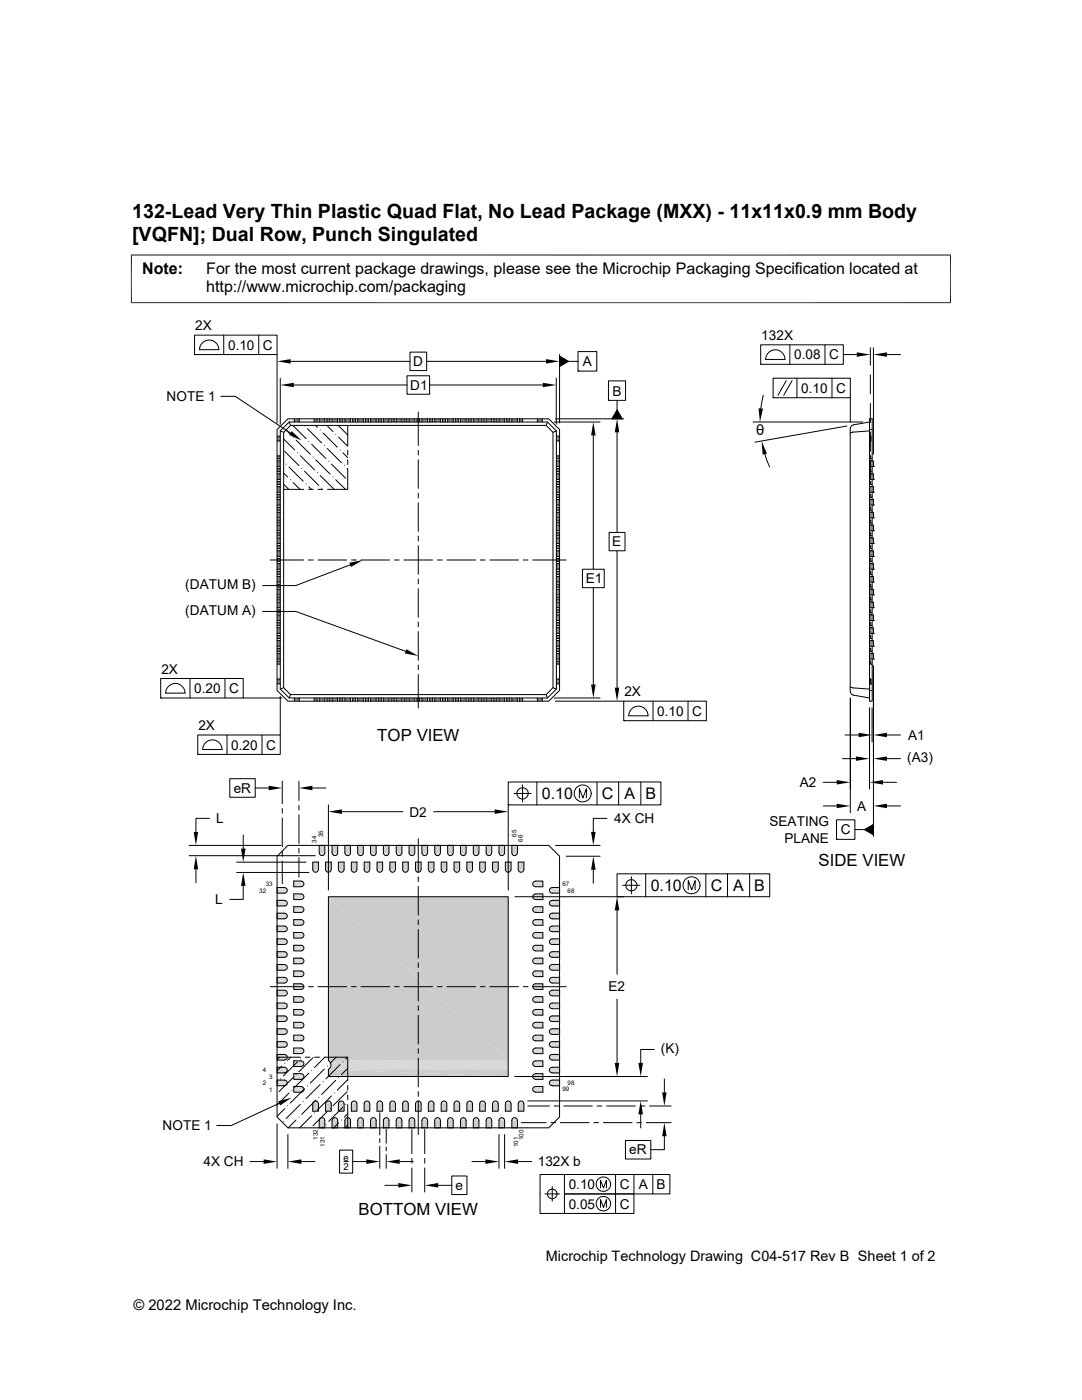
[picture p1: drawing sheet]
<svg xmlns="http://www.w3.org/2000/svg" width="216mm" height="279mm" viewBox="0 0 216 279" stroke-linecap="round" stroke-linejoin="round" font-family="sans-serif">
<defs><g id="words">
<g font-size="3.9">
<text x="26.4" y="43.5">132-Lead Very Thin Plastic Quad Flat, No Lead Package (MXX) - 11x11x0.9 mm Body</text>
<text x="26.4" y="48.1">[VQFN]; Dual Row, Punch Singulated</text>
</g>
<g font-size="3.3">
<text x="75.3" y="147.9">TOP VIEW</text>
<text x="163.3" y="172.8">SIDE VIEW</text>
<text x="71.6" y="242.5">BOTTOM VIEW</text>
</g>
<g font-size="3.2">
<text x="28.4" y="54.7">Note:</text>
<text x="41.1" y="58.3">http://www.microchip.com/packaging</text>
<text x="41.1" y="54.7">For the most current package drawings, please see the Microchip Packaging Specification located at</text>
<text x="108.1" y="159.5">0.10</text>
<text x="120.1" y="159.5">C</text>
<text x="124.6" y="159.5">A</text>
<text x="128.8" y="159.5">B</text>
<text x="129.8" y="177.8">0.10</text>
<text x="141.8" y="177.8">C</text>
<text x="146.3" y="177.8">A</text>
<text x="150.5" y="177.8">B</text>
</g>
<g font-size="2.9">
<text x="150.9" y="86.9">θ</text>
<text x="108.9" y="251.7">Microchip Technology Drawing C04-517 Rev B Sheet 1 of 2</text>
<text x="26.6" y="261.3">© 2022 Microchip Technology Inc.</text>
</g>
<g font-size="2.7">
<text x="38.9" y="65.9">2X</text>
<text x="45.5" y="69.8">0.10</text>
<text x="52.5" y="69.8">C</text>
<text x="151.9" y="67.9">132X</text>
<text x="158.5" y="71.7">0.08</text>
<text x="165.4" y="71.7">C</text>
<text x="81.9" y="77.8">D1</text>
<text x="82.5" y="73.1">D</text>
<text x="116.3" y="73.1">A</text>
<text x="33.3" y="80.1">NOTE 1</text>
<text x="122.2" y="78.9">B</text>
<text x="159.9" y="78.4">0.10</text>
<text x="166.8" y="78.4">C</text>
<text x="122.2" y="109.1">E</text>
<text x="37" y="117.5">(DATUM B)</text>
<text x="116.9" y="116.4">E1</text>
<text x="37" y="122.7">(DATUM A)</text>
<text x="32.2" y="134.5">2X</text>
<text x="38.8" y="138.3">0.20</text>
<text x="45.7" y="138.3">C</text>
<text x="124.6" y="139">2X</text>
<text x="131.1" y="142.8">0.10</text>
<text x="138.1" y="142.9">C</text>
<text x="39.6" y="145.7">2X</text>
<text x="46.1" y="149.6">0.20</text>
<text x="53.1" y="149.6">C</text>
<text x="181.2" y="147.7">A1</text>
<text x="181" y="152.1">(A3)</text>
<text x="46.6" y="158.2">eR</text>
<text x="159.6" y="157.1">A2</text>
<text x="171.1" y="161.8">A</text>
<text x="43.1" y="164.3">L</text>
<text x="81.7" y="163">D2</text>
<text x="122.6" y="164.3">4X CH</text>
<text x="153.5" y="164.9">SEATING</text>
<text x="167.8" y="166.5">C</text>
<text x="156.5" y="168.2">PLANE</text>
<text x="42.9" y="180.5">L</text>
<text x="121.4" y="197.9">E2</text>
<text x="131.9" y="210.1">(K)</text>
<text x="32.4" y="225.6">NOTE 1</text>
<text x="40.6" y="232.8">4X CH</text>
<text x="107.3" y="232.8">132X b</text>
<text x="125.6" y="230.4">eR</text>
<text x="90.9" y="237.5">e</text>
<text x="113.5" y="237.3">0.10</text>
<text x="123.7" y="237.3">C</text>
<text x="127.5" y="237.3">A</text>
<text x="131" y="237.3">B</text>
<text x="113.5" y="241.2">0.05</text>
<text x="123.7" y="241.2">C</text>
</g>
<g font-size="1.9">
<text x="68.5" y="231.6">e</text>
<text x="68.6" y="233.4">2</text>
</g>
<g font-size="1.2">
<text x="64.5" y="167.1" transform="rotate(-90 64.5 167.1)">35</text>
<text x="103.1" y="166.9" transform="rotate(-90 103.1 166.9)">65</text>
<text x="104.4" y="168" transform="rotate(-90 104.4 168)">66</text>
<text x="63.2" y="168.2" transform="rotate(-90 63.2 168.2)">34</text>
<text x="51.7" y="178.1">32</text>
<text x="53" y="176.8">33</text>
<text x="112.2" y="176.8">67</text>
<text x="113.3" y="178.1">68</text>
<text x="52.4" y="214">4</text>
<text x="53.7" y="215.3">3</text>
<text x="52.4" y="216.6">2</text>
<text x="53.7" y="217.8">1</text>
<text x="112.2" y="217.8">99</text>
<text x="113.3" y="216.6">98</text>
<text x="63.4" y="227.5" transform="rotate(-90 63.4 227.5)">132</text>
<text x="104.5" y="227.6" transform="rotate(-90 104.5 227.6)">100</text>
<text x="64.8" y="228.9" transform="rotate(-90 64.8 228.9)">131</text>
<text x="103.4" y="229" transform="rotate(-90 103.4 229)">101</text>
</g>
</g></defs>
<g fill="#808080">
<path d="M107.2 139.3l1 .6h-1z"/>
<path d="M107.2 139.3h1v.6z"/>
<path d="M103.7 139.3l.6 .6h-.6z"/>
<path d="M103.7 139.3h.6v.6z"/>
<path d="M102.1 139.3l1.2 .6h-1.2z"/>
<path d="M102.1 139.3h1.2v.6z"/>
<path d="M101.1 139.3l.6 .6h-.6z"/>
<path d="M101.1 139.3h.6v.6z"/>
<path d="M99.6 139.3l1.1 .6h-1.1z"/>
<path d="M99.6 139.3h1.1v.6z"/>
<path d="M98.6 139.3l.5 .6h-.5z"/>
<path d="M98.6 139.3h.5v.6z"/>
<path d="M97 139.3l1.1 .6h-1.1z"/>
<path d="M97 139.3h1.1v.6z"/>
<path d="M96 139.3l.6 .6h-.6z"/>
<path d="M96 139.3h.6v.6z"/>
<path d="M94.4 139.3l1.2 .6h-1.2z"/>
<path d="M94.4 139.3h1.2v.6z"/>
<path d="M93.4 139.3l.6 .6h-.6z"/>
<path d="M93.4 139.3h.6v.6z"/>
<path d="M91.9 139.3l1.1 .6h-1.1z"/>
<path d="M91.9 139.3h1.1v.6z"/>
<path d="M90.9 139.3l.6 .6h-.6z"/>
<path d="M90.9 139.3h.6v.6z"/>
<path d="M89.3 139.3l1.1 .6h-1.1z"/>
<path d="M89.3 139.3h1.1v.6z"/>
<path d="M88.3 139.3l.6 .6h-.6z"/>
<path d="M88.3 139.3h.6v.6z"/>
<path d="M86.7 139.3l1.2 .6h-1.2z"/>
<path d="M86.7 139.3h1.2v.6z"/>
<path d="M85.7 139.3l.6 .6h-.6z"/>
<path d="M85.7 139.3h.6v.6z"/>
<path d="M84.2 139.3l1.1 .6h-1.1z"/>
<path d="M84.2 139.3h1.1v.6z"/>
<path d="M83.2 139.3l.6 .6h-.6z"/>
<path d="M83.2 139.3h.6v.6z"/>
<path d="M81.6 139.3l1.2 .6h-1.2z"/>
<path d="M81.6 139.3h1.2v.6z"/>
<path d="M80.6 139.3l.6 .6h-.6z"/>
<path d="M80.6 139.3h.6v.6z"/>
<path d="M79.1 139.3l1.1 .6h-1.1z"/>
<path d="M79.1 139.3h1.1v.6z"/>
<path d="M78 139.3l.6 .6h-.6z"/>
<path d="M78 139.3h.6v.6z"/>
<path d="M76.5 139.3l1.1 .6h-1.1z"/>
<path d="M76.5 139.3h1.1v.6z"/>
<path d="M75.5 139.3l.6 .6h-.6z"/>
<path d="M75.5 139.3h.6v.6z"/>
<path d="M73.9 139.3l1.2 .6h-1.2z"/>
<path d="M73.9 139.3h1.2v.6z"/>
<path d="M72.9 139.3l.6 .6h-.6z"/>
<path d="M72.9 139.3h.6v.6z"/>
<path d="M71.4 139.3l1.1 .6h-1.1z"/>
<path d="M71.4 139.3h1.1v.6z"/>
<path d="M70.4 139.3l.6 .6h-.6z"/>
<path d="M70.4 139.3h.6v.6z"/>
<path d="M68.8 139.3l1.1 .6h-1.1z"/>
<path d="M68.8 139.3h1.1v.6z"/>
<path d="M67.8 139.3l.6 .6h-.6z"/>
<path d="M67.8 139.3h.6v.6z"/>
<path d="M66.3 139.3l1.1 .6h-1.1z"/>
<path d="M66.3 139.3h1.1v.6z"/>
<path d="M65.2 139.3l.6 .6h-.6z"/>
<path d="M65.2 139.3h.6v.6z"/>
<path d="M63.7 139.3l1.1 .6h-1.1z"/>
<path d="M63.7 139.3h1.1v.6z"/>
<path d="M62.7 139.3l.6 .6h-.6z"/>
<path d="M62.7 139.3h.6v.6z"/>
<path d="M58.7 139.3l1 .6h-1z"/>
<path d="M58.7 139.3h1v.6z"/>
<path d="M111 87l.7 1h-.7z"/>
<path d="M111 87h.7v1z"/>
<path d="M111 91l.7 .6h-.7z"/>
<path d="M111 91h.7v.6z"/>
<path d="M111 92l.7 1.1h-.7z"/>
<path d="M111 92h.7v1.1z"/>
<path d="M111 93.5l.7 .6h-.7z"/>
<path d="M111 93.5h.7v.6z"/>
<path d="M111 94.6l.7 1.1h-.7z"/>
<path d="M111 94.6h.7v1.1z"/>
<path d="M111 96.1l.7 .6h-.7z"/>
<path d="M111 96.1h.7v.6z"/>
<path d="M111 97.1l.7 1.1h-.7z"/>
<path d="M111 97.1h.7v1.1z"/>
<path d="M111 98.7l.7 .6h-.7z"/>
<path d="M111 98.7h.7v.6z"/>
<path d="M111 99.7l.7 1.1h-.7z"/>
<path d="M111 99.7h.7v1.1z"/>
<path d="M111 101.2l.7 .6h-.7z"/>
<path d="M111 101.2h.7v.6z"/>
<path d="M111 102.2l.7 1.2h-.7z"/>
<path d="M111 102.2h.7v1.2z"/>
<path d="M111 103.8l.7 .6h-.7z"/>
<path d="M111 103.8h.7v.6z"/>
<path d="M111 104.8l.7 1.1h-.7z"/>
<path d="M111 104.8h.7v1.1z"/>
<path d="M111 106.3l.7 .6h-.7z"/>
<path d="M111 106.3h.7v.6z"/>
<path d="M111 107.4l.7 1.1h-.7z"/>
<path d="M111 107.4h.7v1.1z"/>
<path d="M111 108.9l.7 .6h-.7z"/>
<path d="M111 108.9h.7v.6z"/>
<path d="M111 109.9l.7 1.1h-.7z"/>
<path d="M111 109.9h.7v1.1z"/>
<path d="M111 111.5l.7 .6h-.7z"/>
<path d="M111 111.5h.7v.6z"/>
<path d="M111 112.5l.7 1.1h-.7z"/>
<path d="M111 112.5h.7v1.1z"/>
<path d="M111 114l.7 .6h-.7z"/>
<path d="M111 114h.7v.6z"/>
<path d="M111 115l.7 1.2h-.7z"/>
<path d="M111 115h.7v1.2z"/>
<path d="M111 116.6l.7 .6h-.7z"/>
<path d="M111 116.6h.7v.6z"/>
<path d="M111 117.6l.7 1.1h-.7z"/>
<path d="M111 117.6h.7v1.1z"/>
<path d="M111 119.1l.7 .6h-.7z"/>
<path d="M111 119.1h.7v.6z"/>
<path d="M111 120.2l.7 1.1h-.7z"/>
<path d="M111 120.2h.7v1.1z"/>
<path d="M111 121.7l.7 .6h-.7z"/>
<path d="M111 121.7h.7v.6z"/>
<path d="M111 122.7l.7 1.1h-.7z"/>
<path d="M111 122.7h.7v1.1z"/>
<path d="M111 124.3l.7 .6h-.7z"/>
<path d="M111 124.3h.7v.6z"/>
<path d="M111 125.3l.7 1.1h-.7z"/>
<path d="M111 125.3h.7v1.1z"/>
<path d="M111 126.8l.7 .6h-.7z"/>
<path d="M111 126.8h.7v.6z"/>
<path d="M111 127.8l.7 1.2h-.7z"/>
<path d="M111 127.8h.7v1.2z"/>
<path d="M111 129.4l.7 .6h-.7z"/>
<path d="M111 129.4h.7v.6z"/>
<path d="M111 130.4l.7 1.1h-.7z"/>
<path d="M111 130.4h.7v1.1z"/>
<path d="M111 132l.7 .5h-.7z"/>
<path d="M111 132h.7v.5z"/>
<path d="M111 135.5l.7 1h-.7z"/>
<path d="M111 135.5h.7v1z"/>
<path d="M107.2 83.6l1 .6h-1z"/>
<path d="M107.2 83.6h1v.6z"/>
<path d="M103.7 83.6l.6 .6h-.6z"/>
<path d="M103.7 83.6h.6v.6z"/>
<path d="M102.1 83.6l1.2 .6h-1.2z"/>
<path d="M102.1 83.6h1.2v.6z"/>
<path d="M101.1 83.6l.6 .6h-.6z"/>
<path d="M101.1 83.6h.6v.6z"/>
<path d="M99.6 83.6l1.1 .6h-1.1z"/>
<path d="M99.6 83.6h1.1v.6z"/>
<path d="M98.6 83.6l.5 .6h-.5z"/>
<path d="M98.6 83.6h.5v.6z"/>
<path d="M97 83.6l1.1 .6h-1.1z"/>
<path d="M97 83.6h1.1v.6z"/>
<path d="M96 83.6l.6 .6h-.6z"/>
<path d="M96 83.6h.6v.6z"/>
<path d="M94.4 83.6l1.2 .6h-1.2z"/>
<path d="M94.4 83.6h1.2v.6z"/>
<path d="M93.4 83.6l.6 .6h-.6z"/>
<path d="M93.4 83.6h.6v.6z"/>
<path d="M91.9 83.6l1.1 .6h-1.1z"/>
<path d="M91.9 83.6h1.1v.6z"/>
<path d="M90.9 83.6l.6 .6h-.6z"/>
<path d="M90.9 83.6h.6v.6z"/>
<path d="M89.3 83.6l1.1 .6h-1.1z"/>
<path d="M89.3 83.6h1.1v.6z"/>
<path d="M88.3 83.6l.6 .6h-.6z"/>
<path d="M88.3 83.6h.6v.6z"/>
<path d="M86.7 83.6l1.2 .6h-1.2z"/>
<path d="M86.7 83.6h1.2v.6z"/>
<path d="M85.7 83.6l.6 .6h-.6z"/>
<path d="M85.7 83.6h.6v.6z"/>
<path d="M84.2 83.6l1.1 .6h-1.1z"/>
<path d="M84.2 83.6h1.1v.6z"/>
<path d="M83.2 83.6l.6 .6h-.6z"/>
<path d="M83.2 83.6h.6v.6z"/>
<path d="M81.6 83.6l1.2 .6h-1.2z"/>
<path d="M81.6 83.6h1.2v.6z"/>
<path d="M80.6 83.6l.6 .6h-.6z"/>
<path d="M80.6 83.6h.6v.6z"/>
<path d="M79.1 83.6l1.1 .6h-1.1z"/>
<path d="M79.1 83.6h1.1v.6z"/>
<path d="M78 83.6l.6 .6h-.6z"/>
<path d="M78 83.6h.6v.6z"/>
<path d="M76.5 83.6l1.1 .6h-1.1z"/>
<path d="M76.5 83.6h1.1v.6z"/>
<path d="M75.5 83.6l.6 .6h-.6z"/>
<path d="M75.5 83.6h.6v.6z"/>
<path d="M73.9 83.6l1.2 .6h-1.2z"/>
<path d="M73.9 83.6h1.2v.6z"/>
<path d="M72.9 83.6l.6 .6h-.6z"/>
<path d="M72.9 83.6h.6v.6z"/>
<path d="M71.4 83.6l1.1 .6h-1.1z"/>
<path d="M71.4 83.6h1.1v.6z"/>
<path d="M70.4 83.6l.6 .6h-.6z"/>
<path d="M70.4 83.6h.6v.6z"/>
<path d="M68.8 83.6l1.1 .6h-1.1z"/>
<path d="M68.8 83.6h1.1v.6z"/>
<path d="M67.8 83.6l.6 .6h-.6z"/>
<path d="M67.8 83.6h.6v.6z"/>
<path d="M66.3 83.6l1.1 .6h-1.1z"/>
<path d="M66.3 83.6h1.1v.6z"/>
<path d="M65.2 83.6l.6 .6h-.6z"/>
<path d="M65.2 83.6h.6v.6z"/>
<path d="M63.7 83.6l1.1 .6h-1.1z"/>
<path d="M63.7 83.6h1.1v.6z"/>
<path d="M62.7 83.6l.6 .6h-.6z"/>
<path d="M62.7 83.6h.6v.6z"/>
<path d="M58.7 83.6l1 .6h-1z"/>
<path d="M58.7 83.6h1v.6z"/>
<path d="M55.3 87l.6 1h-.6z"/>
<path d="M55.3 87h.6v1z"/>
<path d="M55.3 91l.6 .6h-.6z"/>
<path d="M55.3 91h.6v.6z"/>
<path d="M55.3 92l.6 1.1h-.6z"/>
<path d="M55.3 92h.6v1.1z"/>
<path d="M55.3 93.5l.6 .6h-.6z"/>
<path d="M55.3 93.5h.6v.6z"/>
<path d="M55.3 94.6l.6 1.1h-.6z"/>
<path d="M55.3 94.6h.6v1.1z"/>
<path d="M55.3 96.1l.6 .6h-.6z"/>
<path d="M55.3 96.1h.6v.6z"/>
<path d="M55.3 97.1l.6 1.1h-.6z"/>
<path d="M55.3 97.1h.6v1.1z"/>
<path d="M55.3 98.7l.6 .6h-.6z"/>
<path d="M55.3 98.7h.6v.6z"/>
<path d="M55.3 99.7l.6 1.1h-.6z"/>
<path d="M55.3 99.7h.6v1.1z"/>
<path d="M55.3 101.2l.6 .6h-.6z"/>
<path d="M55.3 101.2h.6v.6z"/>
<path d="M55.3 102.2l.6 1.2h-.6z"/>
<path d="M55.3 102.2h.6v1.2z"/>
<path d="M55.3 103.8l.6 .6h-.6z"/>
<path d="M55.3 103.8h.6v.6z"/>
<path d="M55.3 104.8l.6 1.1h-.6z"/>
<path d="M55.3 104.8h.6v1.1z"/>
<path d="M55.3 106.3l.6 .6h-.6z"/>
<path d="M55.3 106.3h.6v.6z"/>
<path d="M55.3 107.4l.6 1.1h-.6z"/>
<path d="M55.3 107.4h.6v1.1z"/>
<path d="M55.3 108.9l.6 .6h-.6z"/>
<path d="M55.3 108.9h.6v.6z"/>
<path d="M55.3 109.9l.6 1.1h-.6z"/>
<path d="M55.3 109.9h.6v1.1z"/>
<path d="M55.3 111.5l.6 .6h-.6z"/>
<path d="M55.3 111.5h.6v.6z"/>
<path d="M55.3 112.5l.6 1.1h-.6z"/>
<path d="M55.3 112.5h.6v1.1z"/>
<path d="M55.3 114l.6 .6h-.6z"/>
<path d="M55.3 114h.6v.6z"/>
<path d="M55.3 115l.6 1.2h-.6z"/>
<path d="M55.3 115h.6v1.2z"/>
<path d="M55.3 116.6l.6 .6h-.6z"/>
<path d="M55.3 116.6h.6v.6z"/>
<path d="M55.3 117.6l.6 1.1h-.6z"/>
<path d="M55.3 117.6h.6v1.1z"/>
<path d="M55.3 119.1l.6 .6h-.6z"/>
<path d="M55.3 119.1h.6v.6z"/>
<path d="M55.3 120.2l.6 1.1h-.6z"/>
<path d="M55.3 120.2h.6v1.1z"/>
<path d="M55.3 121.7l.6 .6h-.6z"/>
<path d="M55.3 121.7h.6v.6z"/>
<path d="M55.3 122.7l.6 1.1h-.6z"/>
<path d="M55.3 122.7h.6v1.1z"/>
<path d="M55.3 124.3l.6 .6h-.6z"/>
<path d="M55.3 124.3h.6v.6z"/>
<path d="M55.3 125.3l.6 1.1h-.6z"/>
<path d="M55.3 125.3h.6v1.1z"/>
<path d="M55.3 126.8l.6 .6h-.6z"/>
<path d="M55.3 126.8h.6v.6z"/>
<path d="M55.3 127.8l.6 1.2h-.6z"/>
<path d="M55.3 127.8h.6v1.2z"/>
<path d="M55.3 129.4l.6 .6h-.6z"/>
<path d="M55.3 129.4h.6v.6z"/>
<path d="M55.3 130.4l.6 1.1h-.6z"/>
<path d="M55.3 130.4h.6v1.1z"/>
<path d="M55.3 132l.6 .5h-.6z"/>
<path d="M55.3 132h.6v.5z"/>
<path d="M55.3 135.5l.6 1h-.6z"/>
<path d="M55.3 135.5h.6v1z"/>
</g>
<g fill="none" stroke="#000" stroke-width=".2">
<path d="M55.3 87h.6M55.3 88h.6M55.3 92h.6M55.3 93.1h.6M55.3 93.5h.6M55.3 94.1h.6M55.3 94.6h.6M55.3 95.7h.6M55.3 96.1h.6M55.3 96.7h.6M55.3 97.1h.6M55.3 98.2h.6"/>
<path d="M55.3 98.7h.6M55.3 99.3h.6M55.3 99.7h.6M55.3 91h.6M55.3 91.6h.6M55.3 85.7l2.1-2.1h52.1l2.2 2.1v52.1l-2.2 2.1h-52.1l-2.1-2.1zM55.9 86l.7 .3M56.6 94.4l.8 .8M56.6 96.7l1 1M56.6 97.7h4M56.6 87.6l2.2 2.2M56.8 90.1l2.8 2.8"/>
<path d="M57.1 85.8l.8 .9M57.1 92.6h.1M57.7 93.2l2.8 2.8M57.7 84.2l.3 .7M57.7 84.2h51.5l1.8 1.8v51.5l-1.8 1.8h-51.5l-1.8-1.8v-51.5zM57.9 95.7h.1M58 84.9h51l1.3 1.4v50.9l-1.3 1.4h-51l-1.4-1.4v-50.9zM58.4 84.9l2.7 2.6M58.5 96.3l1.4 1.4M58.5 87.2h.1M58.7 83.6v.6M59.1 87.8l2.8 2.9"/>
<path d="M59.4 90.4h.1M59.7 83.6v.6M59.9 90.9l2.9 2.9M60.2 93.5h.1M60.8 94l2.8 2.9M60.8 85h.1M61.1 96.6h.1M61.3 85.6l2.9 2.8M61.6 97.7h.9M61.6 97.2l.5 .5M61.6 88.1h.1M62.2 88.7l2.8 2.8"/>
<path d="M62.5 91.2h.1M62.7 83.6v.6M62.9 84.9l.4 .4M63 91.8l2.9 2.8M63.3 83.6v.6M63.3 94.3h.1M63.5 97.7h.9M63.7 83.6v.6M63.9 94.9l2.8 2.8M63.9 85.8h.1M64.2 97.4h.1M64.5 86.4l2.8 2.8"/>
<path d="M64.7 88.9h.1M64.8 83.6v.6M65.2 84.9l1.2 1.2M65.2 83.6v.6M65.3 89.5l2.8 2.9M65.6 92.1h.1M65.8 83.6v.6M66.1 92.6l2.9 2.9M66.3 83.6v.6M66.4 95.2h.1M67 86.7h.1M67 95.7l1.9 2"/>
<path d="M67.4 83.6v.6M67.5 84.9l1.9 1.9M67.6 87.2l1.8 1.9M67.8 83.6v.6M67.9 89.8h.1M68.4 83.6v.6M68.4 90.4l1 .9M68.7 92.9h.1M68.8 83.6v.6M69.3 93.5l.1 .1M69.4 84.9v4M69.4 89.9v.9"/>
<path d="M69.4 91.8v.9M69.4 93.7v4h-4M69.9 83.6v.6M70.4 83.6v.6M71 83.6v.6M71.4 83.6v.6M72.5 83.6v.6M72.9 83.6v.6M73.5 83.6v.6M73.9 83.6v.6M75.1 83.6v.6M75.5 83.6v.6"/>
<path d="M76.1 83.6v.6M76.5 83.6v.6M77.6 83.6v.6M78 83.6v.6M78.6 83.6v.6M79.1 83.6v.6M80.2 83.6v.6M80.6 83.6v.6M81.2 83.6v.6M81.6 83.6v.6M82.8 83.6v.6M83.2 83.6v.6"/>
<path d="M83.8 83.6v.6M84.2 83.6v.6M85.3 83.6v.6M85.7 83.6v.6M86.3 83.6v.6M86.7 83.6v.6M87.9 83.6v.6M88.3 83.6v.6M88.9 83.6v.6M89.3 83.6v.6M90.4 83.6v.6M90.9 83.6v.6"/>
<path d="M91.5 83.6v.6M91.9 83.6v.6M93 83.6v.6M93.4 83.6v.6M94 83.6v.6M94.4 83.6v.6M95.6 83.6v.6M96 83.6v.6M96.6 83.6v.6M97 83.6v.6M98.1 83.6v.6M98.6 83.6v.6"/>
<path d="M99.1 83.6v.6M99.6 83.6v.6M100.7 83.6v.6M101.1 83.6v.6M101.7 83.6v.6M102.1 83.6v.6M103.3 83.6v.6M103.7 83.6v.6M104.3 83.6v.6M107.2 83.6v.6M108.2 83.6v.6M109.2 84.2l-.2 .7"/>
<path d="M111 87h.7M111 88h.7M111 92h.7M111 93.1h.7M111 93.5h.7M111 94.1h.7M111 94.6h.7M111 95.7h.7M111 96.1h.7M111 96.7h.7M111 97.1h.7M111 98.2h.7"/>
<path d="M111 98.7h.7M111 99.3h.7M111 99.7h.7M111 91h.7M111 91.6h.7M111 86l-.7 .3M173.5 83.6v56.3h.5v-8.4M173.5 84.2l-3.4 .6-.3 .2-.1 .5v52.5l.1 .5 .3 .2 3.4 .6M174 93.1v1.5h-.5M174 95.7v1.4h-.5M174 98.2v1.5h-.5M174 83.6v8.4h-.5"/>
<path d="M55.3 100.8h.6M55.3 101.2h.6M55.3 101.8h.6M55.3 102.2h.6M55.3 103.4h.6M55.3 103.8h.6M55.3 104.4h.6M55.3 104.8h.6M55.3 105.9h.6M55.3 106.3h.6M55.3 106.9h.6M55.3 107.4h.6"/>
<path d="M55.3 108.5h.6M55.3 108.9h.6M55.3 109.5h.6M55.3 109.9h.6M55.3 111h.6M55.3 111.5h.6M55.3 112.1h.6M55.3 112.5h.6M55.3 113.6h.6M55.3 114h.6M55.3 114.6h.6M55.3 115h.6"/>
<path d="M55.3 116.2h.6M55.3 116.6h.6M55.3 117.2h.6M55.3 117.6h.6M55.3 118.7h.6M55.3 119.1h.6M55.3 119.7h.6M111 100.8h.7M111 101.2h.7M111 101.8h.7M111 102.2h.7M111 103.4h.7"/>
<path d="M111 103.8h.7M111 104.4h.7M111 104.8h.7M111 105.9h.7M111 106.3h.7M111 106.9h.7M111 107.4h.7M111 108.5h.7M111 108.9h.7M111 109.5h.7M111 109.9h.7M111 111h.7"/>
<path d="M111 111.5h.7M111 112.1h.7M111 112.5h.7M111 113.6h.7M111 114h.7M111 114.6h.7M111 115h.7M111 116.2h.7M111 116.6h.7M111 117.2h.7M111 117.6h.7M111 118.7h.7"/>
<path d="M111 119.1h.7M111 119.7h.7M173.5 111.8v28.1M174 100.8v1.4h-.5M174 103.4v1.4h-.5M174 105.9v1.5h-.5M174 108.5v1.4h-.5M174 111v1.5h-.5M174 113.6v1.4h-.5M174 116.2v1.4h-.5M174 118.7v1.5h-.5M55.3 120.2h.6"/>
<path d="M55.3 121.3h.6M55.3 121.7h.6M55.3 122.3h.6M55.3 122.7h.6M55.3 123.8h.6M55.3 124.3h.6M55.3 124.9h.6M55.3 125.3h.6M55.3 126.4h.6M55.3 126.8h.6M55.3 127.4h.6M55.3 127.8h.6"/>
<path d="M55.3 129h.6M55.3 129.4h.6M55.3 130h.6M55.3 130.4h.6M55.3 131.5h.6M55.3 136.5h.6M55.3 135.5h.6M55.3 132.5h.6M55.3 132h.6M56.6 137.2l-.7 .3M58 138.6l-.3 .7M58.7 139.3v.6"/>
<path d="M59.7 139.3v.6M62.7 139.3v.6M63.3 139.3v.6M63.7 139.3v.6M64.8 139.3v.6M65.2 139.3v.6M65.8 139.3v.6M66.3 139.3v.6M67.4 139.3v.6M67.8 139.3v.6M68.4 139.3v.6M68.8 139.3v.6"/>
<path d="M69.9 139.3v.6M70.4 139.3v.6M71 139.3v.6M71.4 139.3v.6M72.5 139.3v.6M72.9 139.3v.6M73.5 139.3v.6M73.9 139.3v.6M75.1 139.3v.6M75.5 139.3v.6M76.1 139.3v.6M76.5 139.3v.6"/>
<path d="M77.6 139.3v.6M78 139.3v.6M78.6 139.3v.6M79.1 139.3v.6M80.2 139.3v.6M80.6 139.3v.6M81.2 139.3v.6M81.6 139.3v.6M82.8 139.3v.6M83.2 139.3v.6M83.8 139.3v.6M84.2 139.3v.6"/>
<path d="M85.3 139.3v.6M85.7 139.3v.6M86.3 139.3v.6M86.7 139.3v.6M87.9 139.3v.6M88.3 139.3v.6M88.9 139.3v.6M89.3 139.3v.6M90.4 139.3v.6M90.9 139.3v.6M91.5 139.3v.6M91.9 139.3v.6"/>
<path d="M93 139.3v.6M93.4 139.3v.6M94 139.3v.6M94.4 139.3v.6M95.6 139.3v.6M96 139.3v.6M96.6 139.3v.6M97 139.3v.6M98.1 139.3v.6M98.6 139.3v.6M99.1 139.3v.6M99.6 139.3v.6"/>
<path d="M100.7 139.3v.6M101.1 139.3v.6M101.7 139.3v.6M102.1 139.3v.6M103.3 139.3v.6M103.7 139.3v.6M104.3 139.3v.6M107.2 139.3v.6M108.2 139.3v.6M109 138.6l.2 .7M110.3 137.2l.7 .3M111 120.2h.7"/>
<path d="M111 121.3h.7M111 121.7h.7M111 122.3h.7M111 122.7h.7M111 123.8h.7M111 124.3h.7M111 124.9h.7M111 125.3h.7M111 126.4h.7M111 126.8h.7M111 127.4h.7M111 127.8h.7"/>
<path d="M111 129h.7M111 129.4h.7M111 130h.7M111 130.4h.7M111 131.5h.7M111 136.5h.7M111 135.5h.7M111 132.5h.7M111 132h.7M173.5 137.8h.5M174 121.3v1.4h-.5M174 123.8v1.5h-.5"/>
<path d="M174 126.4v1.4h-.5M174 129v1.4h-.5"/>
</g>
<g fill="#808080">
<path d="M173.5 87l.3 1h-.3z"/>
<path d="M173.5 87h.3v1z"/>
<path d="M173.5 91l.3 .6h-.3z"/>
<path d="M173.5 91h.3v.6z"/>
<path d="M173.5 92l.8 1.1h-.8z"/>
<path d="M173.5 92h.8v1.1z"/>
<path d="M173.5 93.5l.3 .6h-.3z"/>
<path d="M173.5 93.5h.3v.6z"/>
<path d="M173.5 94.6l.8 1.1h-.8z"/>
<path d="M173.5 94.6h.8v1.1z"/>
<path d="M173.5 96.1l.3 .6h-.3z"/>
<path d="M173.5 96.1h.3v.6z"/>
<path d="M173.5 97.1l.8 1.1h-.8z"/>
<path d="M173.5 97.1h.8v1.1z"/>
<path d="M173.5 98.7l.3 .6h-.3z"/>
<path d="M173.5 98.7h.3v.6z"/>
<path d="M173.5 99.7l.8 1.1h-.8z"/>
<path d="M173.5 99.7h.8v1.1z"/>
<path d="M173.5 101.2l.3 .6h-.3z"/>
<path d="M173.5 101.2h.3v.6z"/>
<path d="M173.5 102.2l.8 1.2h-.8z"/>
<path d="M173.5 102.2h.8v1.2z"/>
<path d="M173.5 103.8l.3 .6h-.3z"/>
<path d="M173.5 103.8h.3v.6z"/>
<path d="M173.5 104.8l.8 1.1h-.8z"/>
<path d="M173.5 104.8h.8v1.1z"/>
<path d="M173.5 106.3l.3 .6h-.3z"/>
<path d="M173.5 106.3h.3v.6z"/>
<path d="M173.5 107.4l.8 1.1h-.8z"/>
<path d="M173.5 107.4h.8v1.1z"/>
<path d="M173.5 108.9l.3 .6h-.3z"/>
<path d="M173.5 108.9h.3v.6z"/>
<path d="M173.5 109.9l.8 1.1h-.8z"/>
<path d="M173.5 109.9h.8v1.1z"/>
<path d="M173.5 111.5l.3 .6h-.3z"/>
<path d="M173.5 111.5h.3v.6z"/>
<path d="M173.5 112.5l.8 1.1h-.8z"/>
<path d="M173.5 112.5h.8v1.1z"/>
<path d="M173.5 114l.3 .6h-.3z"/>
<path d="M173.5 114h.3v.6z"/>
<path d="M173.5 115l.8 1.2h-.8z"/>
<path d="M173.5 115h.8v1.2z"/>
<path d="M173.5 116.6l.3 .6h-.3z"/>
<path d="M173.5 116.6h.3v.6z"/>
<path d="M173.5 117.6l.8 1.1h-.8z"/>
<path d="M173.5 117.6h.8v1.1z"/>
<path d="M173.5 119.1l.3 .6h-.3z"/>
<path d="M173.5 119.1h.3v.6z"/>
<path d="M173.5 120.2l.8 1.1h-.8z"/>
<path d="M173.5 120.2h.8v1.1z"/>
<path d="M173.5 121.7l.3 .6h-.3z"/>
<path d="M173.5 121.7h.3v.6z"/>
<path d="M173.5 122.7l.8 1.1h-.8z"/>
<path d="M173.5 122.7h.8v1.1z"/>
<path d="M173.5 124.3l.3 .6h-.3z"/>
<path d="M173.5 124.3h.3v.6z"/>
<path d="M173.5 125.3l.8 1.1h-.8z"/>
<path d="M173.5 125.3h.8v1.1z"/>
<path d="M173.5 126.8l.3 .6h-.3z"/>
<path d="M173.5 126.8h.3v.6z"/>
<path d="M173.5 127.8l.8 1.2h-.8z"/>
<path d="M173.5 127.8h.8v1.2z"/>
<path d="M173.5 129.4l.3 .6h-.3z"/>
<path d="M173.5 129.4h.3v.6z"/>
<path d="M173.5 130.4l.8 1.1h-.8z"/>
<path d="M173.5 130.4h.8v1.1z"/>
<path d="M173.5 132l.3 .5h-.3z"/>
<path d="M173.5 132h.3v.5z"/>
<path d="M173.5 135.5l.3 1h-.3z"/>
<path d="M173.5 135.5h.3v1z"/>
</g>
<g fill="none" stroke="#000" stroke-width=".2">
<path d="M169.7 86.4v.1M173.5 87h.3v1h-.3M173.5 87h.3v1h-.3zM173.5 83.6h.5M173.5 85.7h.5M173.5 99.7h.8v1.1h-.8zM173.5 97.1h.8v1.1h-.8zM173.5 94.6h.8v1.1h-.8zM173.5 92h.8v1.1h-.8zM173.5 98.7h.3v.6h-.3zM173.5 96.1h.3v.6h-.3zM173.5 93.5h.3v.6h-.3z"/>
<path d="M173.5 91h.3v.6h-.3zM173.5 86l-3.2 .2-.6 .2M173.8 99.3h.1M173.8 96.7h.1M173.8 94.1h.1M173.8 91.6h.1M174.3 98.2h.1M174.3 95.7h.1M174.3 93.1h.1M173.5 117.6h.8v1.1h-.8zM173.5 115h.8v1.2h-.8zM173.5 112.5h.8v1.1h-.8z"/>
<path d="M173.5 109.9h.8v1.1h-.8zM173.5 107.4h.8v1.1h-.8zM173.5 104.8h.8v1.1h-.8zM173.5 102.2h.8v1.2h-.8zM173.5 119.1h.3v.6h-.3zM173.5 116.6h.3v.6h-.3zM173.5 114h.3v.6h-.3zM173.5 111.5h.3v.6h-.3zM173.5 108.9h.3v.6h-.3zM173.5 106.3h.3v.6h-.3zM173.5 103.8h.3v.6h-.3zM173.5 101.2h.3v.6h-.3z"/>
<path d="M173.8 119.7h.1M173.8 117.2h.1M173.8 114.6h.1M173.8 112.1h.1M173.8 109.5h.1M173.8 106.9h.1M173.8 104.4h.1M173.8 101.8h.1M174.3 118.7h.1M174.3 116.2h.1M174.3 113.6h.1M174.3 111h.1"/>
<path d="M174.3 108.5h.1M174.3 105.9h.1M174.3 103.4h.1M174.3 100.8h.1M169.7 137l.4 .3 3.4 .2M173.5 135.5h.3v1h-.3M173.5 130.4h.8v1.1h-.8zM173.5 127.8h.8v1.2h-.8zM173.5 125.3h.8v1.1h-.8zM173.5 122.7h.8v1.1h-.8zM173.5 120.2h.8v1.1h-.8zM173.5 132h.3v.5h-.3z"/>
<path d="M173.5 129.4h.3v.6h-.3zM173.5 126.8h.3v.6h-.3zM173.5 124.3h.3v.6h-.3zM173.5 121.7h.3v.6h-.3zM173.5 135.5h.3v1h-.3zM173.8 132.5h.1M173.8 130h.1M173.8 127.4h.1M173.8 124.9h.1M173.8 122.3h.1M173.8 136.5h.1M174.3 131.5h.1"/>
<path d="M174.3 129h.1M174.3 126.4h.1M174.3 123.8h.1M174.3 121.3h.1"/>
</g>
<g fill="#ccc">
<path d="M102.1 168.7l1.2 1.5h-1.2z"/>
<path d="M102.1 168.7h1.2v1.5z"/>
<path d="M99.6 168.7l1.1 1.5h-1.1z"/>
<path d="M99.6 168.7h1.1v1.5z"/>
<path d="M97 168.7l1.1 1.5h-1.1z"/>
<path d="M97 168.7h1.1v1.5z"/>
<path d="M94.4 168.7l1.2 1.5h-1.2z"/>
<path d="M94.4 168.7h1.2v1.5z"/>
<path d="M91.9 168.7l1.1 1.5h-1.1z"/>
<path d="M91.9 168.7h1.1v1.5z"/>
<path d="M89.3 168.7l1.1 1.5h-1.1z"/>
<path d="M89.3 168.7h1.1v1.5z"/>
<path d="M86.7 168.7l1.2 1.5h-1.2z"/>
<path d="M86.7 168.7h1.2v1.5z"/>
<path d="M84.2 168.7l1.1 1.5h-1.1z"/>
<path d="M84.2 168.7h1.1v1.5z"/>
<path d="M81.6 168.7l1.2 1.5h-1.2z"/>
<path d="M81.6 168.7h1.2v1.5z"/>
<path d="M79.1 168.7l1.1 1.5h-1.1z"/>
<path d="M79.1 168.7h1.1v1.5z"/>
<path d="M76.5 168.7l1.1 1.5h-1.1z"/>
<path d="M76.5 168.7h1.1v1.5z"/>
<path d="M73.9 168.7l1.2 1.5h-1.2z"/>
<path d="M73.9 168.7h1.2v1.5z"/>
<path d="M71.4 168.7l1.1 1.5h-1.1z"/>
<path d="M71.4 168.7h1.1v1.5z"/>
<path d="M68.8 168.7l1.1 1.5h-1.1z"/>
<path d="M68.8 168.7h1.1v1.5z"/>
<path d="M66.3 168.7l1.1 1.5h-1.1z"/>
<path d="M66.3 168.7h1.1v1.5z"/>
<path d="M63.7 168.7l1.1 1.5h-1.1z"/>
<path d="M63.7 168.7h1.1v1.5z"/>
<path d="M102.1 170.2l1.2 .1h-1.2z"/>
<path d="M102.1 170.2h1.2v.1z"/>
<path d="M99.6 170.2l1.1 .1h-1.1z"/>
<path d="M99.6 170.2h1.1v.1z"/>
<path d="M97 170.2l1.1 .1h-1.1z"/>
<path d="M97 170.2h1.1v.1z"/>
<path d="M94.4 170.2l1.1 .1h-1.1z"/>
<path d="M94.4 170.2h1.2l-.1 .1z"/>
<path d="M91.9 170.2l1.1 .1h-1.1z"/>
<path d="M91.9 170.2h1.1v.1z"/>
<path d="M89.3 170.2l1.1 .1h-1.1z"/>
<path d="M89.3 170.2h1.1v.1z"/>
<path d="M86.7 170.2l1.2 .1h-1.1z"/>
<path d="M86.7 170.2h1.2v.1z"/>
<path d="M84.2 170.2l1.1 .1h-1.1z"/>
<path d="M84.2 170.2h1.1v.1z"/>
<path d="M81.6 170.2l1.1 .1h-1.1z"/>
<path d="M81.6 170.2h1.2l-.1 .1z"/>
<path d="M79.1 170.2l1.1 .1h-1.1z"/>
<path d="M79.1 170.2h1.1v.1z"/>
<path d="M76.5 170.2l1.1 .1h-1.1z"/>
<path d="M76.5 170.2h1.1v.1z"/>
<path d="M73.9 170.2l1.2 .1h-1.1z"/>
<path d="M73.9 170.2h1.2v.1z"/>
<path d="M71.4 170.2l1.1 .1h-1.1z"/>
<path d="M71.4 170.2h1.1v.1z"/>
<path d="M68.8 170.2l1.1 .1h-1.1z"/>
<path d="M68.8 170.2h1.1v.1z"/>
<path d="M66.3 170.2l1.1 .1h-1.1z"/>
<path d="M66.3 170.2h1.1v.1z"/>
<path d="M63.7 170.2l1.1 .1h-1.1z"/>
<path d="M63.7 170.2h1.1v.1z"/>
<path d="M102.1 170.3l1.1 .1h-1z"/>
<path d="M102.1 170.3h1.2l-.1 .1z"/>
<path d="M99.6 170.3l1 .1h-1z"/>
<path d="M99.6 170.3h1.1l-.1 .1z"/>
<path d="M97 170.3l1.1 .1h-1.1z"/>
<path d="M97 170.3h1.1v.1z"/>
<path d="M94.4 170.3l1.1 .1h-1z"/>
<path d="M94.4 170.3h1.1v.1z"/>
<path d="M91.9 170.3l1.1 .1h-1.1z"/>
<path d="M91.9 170.3h1.1v.1z"/>
<path d="M89.3 170.3l1.1 .1h-1.1z"/>
<path d="M89.3 170.3h1.1v.1z"/>
<path d="M86.8 170.3l1 .1h-1z"/>
<path d="M86.8 170.3h1.1l-.1 .1z"/>
<path d="M84.2 170.3l1.1 .1h-1.1z"/>
<path d="M84.2 170.3h1.1v.1z"/>
<path d="M81.6 170.3l1.1 .1h-1z"/>
<path d="M81.6 170.3h1.1v.1z"/>
<path d="M79.1 170.3l1.1 .1h-1.1z"/>
<path d="M79.1 170.3h1.1v.1z"/>
<path d="M76.5 170.3l1.1 .1h-1.1z"/>
<path d="M76.5 170.3h1.1v.1z"/>
<path d="M74 170.3l1 .1h-1z"/>
<path d="M74 170.3h1.1l-.1 .1z"/>
<path d="M71.4 170.3l1.1 .1h-1.1z"/>
<path d="M71.4 170.3h1.1v.1z"/>
<path d="M68.8 170.3l1.1 .1h-1z"/>
<path d="M68.8 170.3h1.1v.1z"/>
<path d="M66.3 170.3l1 .1h-1z"/>
<path d="M66.3 170.3h1.1l-.1 .1z"/>
<path d="M63.7 170.3l1.1 .1h-1.1z"/>
<path d="M63.7 170.3h1.1v.1z"/>
<path d="M102.2 170.4l1 .1z"/>
<path d="M102.2 170.4h1z"/>
<path d="M99.6 170.4l1 .1z"/>
<path d="M99.6 170.4h1z"/>
<path d="M97 170.4l1 .1z"/>
<path d="M97 170.4h1.1z"/>
<path d="M94.5 170.4l1 .1z"/>
<path d="M94.5 170.4h1z"/>
<path d="M91.9 170.4l1 .1z"/>
<path d="M91.9 170.4h1.1z"/>
<path d="M89.3 170.4l1.1 .1z"/>
<path d="M89.3 170.4h1.1z"/>
<path d="M86.8 170.4l1 .1z"/>
<path d="M86.8 170.4h1z"/>
<path d="M84.2 170.4l1 .1z"/>
<path d="M84.2 170.4h1.1z"/>
<path d="M81.7 170.4l1 .1z"/>
<path d="M81.7 170.4h1z"/>
<path d="M79.1 170.4l1 .1z"/>
<path d="M79.1 170.4h1.1z"/>
<path d="M76.5 170.4l1 .1z"/>
<path d="M76.5 170.4h1.1z"/>
<path d="M74 170.4l1 .1z"/>
<path d="M74 170.4h1z"/>
<path d="M71.4 170.4l1 .1z"/>
<path d="M71.4 170.4h1.1z"/>
<path d="M68.9 170.4l.9 .1z"/>
<path d="M68.9 170.4h1z"/>
<path d="M66.3 170.4l1 .1z"/>
<path d="M66.3 170.4h1z"/>
<path d="M63.7 170.4l1 .1z"/>
<path d="M63.7 170.4h1.1z"/>
<path d="M102.2 170.5l.9 .1z"/>
<path d="M102.2 170.5h1z"/>
<path d="M99.7 170.5l.8 .1z"/>
<path d="M99.7 170.5h.9z"/>
<path d="M97.1 170.5l.9 .1z"/>
<path d="M97.1 170.5h.9z"/>
<path d="M94.5 170.5l.9 .1z"/>
<path d="M94.5 170.5h1z"/>
<path d="M92 170.5l.9 .1z"/>
<path d="M92 170.5h.9z"/>
<path d="M89.4 170.5l.9 .1z"/>
<path d="M89.4 170.5h1z"/>
<path d="M86.8 170.5l.9 .1z"/>
<path d="M86.8 170.5h1z"/>
<path d="M84.3 170.5l.9 .1z"/>
<path d="M84.3 170.5h.9z"/>
<path d="M81.7 170.5l.9 .1z"/>
<path d="M81.7 170.5h1z"/>
<path d="M79.1 170.5l1 .1z"/>
<path d="M79.1 170.5h1z"/>
<path d="M76.6 170.5l.9 .1z"/>
<path d="M76.6 170.5h.9z"/>
<path d="M74 170.5l.9 .1z"/>
<path d="M74 170.5h1z"/>
<path d="M71.5 170.5l.8 .1z"/>
<path d="M71.5 170.5h.9z"/>
<path d="M68.9 170.5l.9 .1z"/>
<path d="M68.9 170.5h1z"/>
<path d="M66.3 170.5l.9 .1z"/>
<path d="M66.3 170.5h1z"/>
<path d="M63.8 170.5l.9 .1z"/>
<path d="M63.8 170.5h.9z"/>
<path d="M102.3 170.6h.7z"/>
<path d="M102.3 170.6h.8z"/>
<path d="M99.7 170.6h.8z"/>
<path d="M97.2 170.6h.7z"/>
<path d="M97.2 170.6h.8z"/>
<path d="M94.6 170.6h.7z"/>
<path d="M94.6 170.6h.8z"/>
<path d="M92 170.6h.8z"/>
<path d="M92 170.6h.9z"/>
<path d="M89.5 170.6h.7z"/>
<path d="M89.5 170.6h.8z"/>
<path d="M86.9 170.6h.8z"/>
<path d="M84.3 170.6h.8z"/>
<path d="M84.3 170.6h.9z"/>
<path d="M81.8 170.6h.7z"/>
<path d="M81.8 170.6h.8z"/>
<path d="M79.2 170.6h.8z"/>
<path d="M79.2 170.6h.9z"/>
<path d="M76.6 170.6h.8z"/>
<path d="M76.6 170.6h.9z"/>
<path d="M74.1 170.6h.7z"/>
<path d="M74.1 170.6h.8z"/>
<path d="M71.5 170.6h.8z"/>
<path d="M69 170.6h.7z"/>
<path d="M69 170.6h.8z"/>
<path d="M66.4 170.6h.8z"/>
<path d="M63.8 170.6h.8z"/>
<path d="M63.8 170.6h.9z"/>
<path d="M102.3 170.6l.6 .1z"/>
<path d="M99.8 170.6l.6 .1z"/>
<path d="M99.8 170.6h.7z"/>
<path d="M97.2 170.6l.6 .1z"/>
<path d="M94.7 170.6l.6 .1z"/>
<path d="M94.7 170.6h.6z"/>
<path d="M92.1 170.6l.6 .1z"/>
<path d="M92.1 170.6h.7z"/>
<path d="M89.5 170.6l.6 .1z"/>
<path d="M87 170.6l.6 .1z"/>
<path d="M87 170.6h.7z"/>
<path d="M84.4 170.6l.6 .1z"/>
<path d="M84.4 170.6h.7z"/>
<path d="M81.9 170.6l.5 .1z"/>
<path d="M81.9 170.6h.6z"/>
<path d="M79.3 170.6l.6 .1z"/>
<path d="M79.3 170.6h.7z"/>
<path d="M76.7 170.6l.6 .1z"/>
<path d="M76.7 170.6h.7z"/>
<path d="M74.2 170.6l.6 .1z"/>
<path d="M74.2 170.6h.6z"/>
<path d="M71.6 170.6l.6 .1z"/>
<path d="M71.6 170.6h.7z"/>
<path d="M69 170.6l.6 .1z"/>
<path d="M66.5 170.6l.6 .1z"/>
<path d="M66.5 170.6h.7z"/>
<path d="M63.9 170.6l.6 .1z"/>
<path d="M63.9 170.6h.7z"/>
<path d="M102.4 170.7l.4 .1z"/>
<path d="M102.4 170.7h.5z"/>
<path d="M99.9 170.7l.4 .1z"/>
<path d="M99.9 170.7h.5z"/>
<path d="M97.3 170.7l.4 .1z"/>
<path d="M97.3 170.7h.5z"/>
<path d="M94.7 170.7l.5 .1z"/>
<path d="M94.7 170.7h.5z"/>
<path d="M92.2 170.7l.4 .1z"/>
<path d="M92.2 170.7h.5z"/>
<path d="M89.6 170.7l.4 .1z"/>
<path d="M89.6 170.7h.5z"/>
<path d="M87.1 170.7l.4 .1z"/>
<path d="M87.1 170.7h.5z"/>
<path d="M84.5 170.7l.4 .1z"/>
<path d="M84.5 170.7h.5z"/>
<path d="M81.9 170.7l.4 .1z"/>
<path d="M81.9 170.7h.5z"/>
<path d="M79.4 170.7l.4 .1z"/>
<path d="M79.4 170.7h.5z"/>
<path d="M76.8 170.7l.4 .1z"/>
<path d="M76.8 170.7h.5z"/>
<path d="M74.3 170.7l.4 .1z"/>
<path d="M74.3 170.7h.5z"/>
<path d="M71.7 170.7l.4 .1z"/>
<path d="M71.7 170.7h.5z"/>
<path d="M69.1 170.7l.4 .1z"/>
<path d="M69.1 170.7h.5z"/>
<path d="M66.6 170.7l.4 .1z"/>
<path d="M66.6 170.7h.5z"/>
<path d="M64 170.7l.4 .1z"/>
<path d="M64 170.7h.5z"/>
<path d="M102.5 170.8h.2z"/>
<path d="M102.5 170.8h.3z"/>
<path d="M100 170.8h.2z"/>
<path d="M100 170.8h.3z"/>
<path d="M97.4 170.8h.2z"/>
<path d="M97.4 170.8h.3z"/>
<path d="M94.8 170.8h.3z"/>
<path d="M94.8 170.8h.4z"/>
<path d="M92.3 170.8h.2z"/>
<path d="M92.3 170.8h.3z"/>
<path d="M89.7 170.8h.2z"/>
<path d="M89.7 170.8h.3z"/>
<path d="M87.2 170.8h.2z"/>
<path d="M87.2 170.8h.3z"/>
<path d="M84.6 170.8h.2z"/>
<path d="M84.6 170.8h.3z"/>
<path d="M82 170.8h.2z"/>
<path d="M82 170.8h.3z"/>
<path d="M79.5 170.8h.2z"/>
<path d="M79.5 170.8h.3z"/>
<path d="M76.9 170.8h.2z"/>
<path d="M76.9 170.8h.3z"/>
<path d="M74.3 170.8h.2z"/>
<path d="M74.3 170.8h.4z"/>
<path d="M71.8 170.8h.2z"/>
<path d="M71.8 170.8h.3z"/>
<path d="M69.2 170.8h.2z"/>
<path d="M69.2 170.8h.3z"/>
<path d="M66.7 170.8h.2z"/>
<path d="M66.7 170.8h.3z"/>
<path d="M64.1 170.8h.2z"/>
<path d="M64.1 170.8h.3z"/>
<path d="M103.4 172l1.1 1.5h-1.1z"/>
<path d="M103.4 172h1.1v1.5z"/>
<path d="M100.8 172l1.2 1.5h-1.2z"/>
<path d="M100.8 172h1.2v1.5z"/>
<path d="M98.3 172l1.1 1.5h-1.1z"/>
<path d="M98.3 172h1.1v1.5z"/>
<path d="M95.7 172l1.1 1.5h-1.1z"/>
<path d="M95.7 172h1.1v1.5z"/>
<path d="M93.2 172l1.1 1.5h-1.1z"/>
<path d="M93.2 172h1.1v1.5z"/>
<path d="M90.6 172l1.1 1.5h-1.1z"/>
<path d="M90.6 172h1.1v1.5z"/>
<path d="M88 172l1.2 1.5h-1.2z"/>
<path d="M88 172h1.2v1.5z"/>
<path d="M85.5 172l1.1 1.5h-1.1z"/>
<path d="M85.5 172h1.1v1.5z"/>
<path d="M82.9 172l1.1 1.5h-1.1z"/>
<path d="M82.9 172h1.1v1.5z"/>
<path d="M80.3 172l1.2 1.5h-1.2z"/>
<path d="M80.3 172h1.2v1.5z"/>
<path d="M77.8 172l1.1 1.5h-1.1z"/>
<path d="M77.8 172h1.1v1.5z"/>
<path d="M75.2 172l1.1 1.5h-1.1z"/>
<path d="M75.2 172h1.1v1.5z"/>
<path d="M72.7 172l1.1 1.5h-1.1z"/>
<path d="M72.7 172h1.1v1.5z"/>
<path d="M70.1 172l1.1 1.5h-1.1z"/>
<path d="M70.1 172h1.1v1.5z"/>
<path d="M67.5 172l1.2 1.5h-1.2z"/>
<path d="M67.5 172h1.2v1.5z"/>
<path d="M65 172l1.1 1.5h-1.1z"/>
<path d="M65 172h1.1v1.5z"/>
<path d="M62.4 172l1.1 1.5h-1.1z"/>
<path d="M62.4 172h1.1v1.5z"/>
<path d="M103.4 173.5l1.1 .1h-1.1z"/>
<path d="M103.4 173.5h1.1v.1z"/>
<path d="M100.8 173.5l1.2 .1h-1.1z"/>
<path d="M100.8 173.5h1.2v.1z"/>
<path d="M98.3 173.5l1.1 .1h-1.1z"/>
<path d="M98.3 173.5h1.1v.1z"/>
<path d="M95.7 173.5l1.1 .1h-1.1z"/>
<path d="M95.7 173.5h1.1v.1z"/>
<path d="M93.2 173.5l1.1 .1h-1.1z"/>
<path d="M93.2 173.5h1.1v.1z"/>
<path d="M90.6 173.5l1.1 .1h-1.1z"/>
<path d="M90.6 173.5h1.1v.1z"/>
<path d="M88 173.5l1.2 .1h-1.2z"/>
<path d="M88 173.5h1.2v.1z"/>
<path d="M85.5 173.5l1.1 .1h-1.1z"/>
<path d="M85.5 173.5h1.1v.1z"/>
<path d="M82.9 173.5l1.1 .1h-1.1z"/>
<path d="M82.9 173.5h1.1v.1z"/>
<path d="M80.3 173.5l1.2 .1h-1.2z"/>
<path d="M80.3 173.5h1.2v.1z"/>
<path d="M77.8 173.5l1.1 .1h-1.1z"/>
<path d="M77.8 173.5h1.1v.1z"/>
<path d="M75.2 173.5l1.1 .1h-1.1z"/>
<path d="M75.2 173.5h1.1v.1z"/>
<path d="M72.7 173.5l1.1 .1h-1.1z"/>
<path d="M72.7 173.5h1.1v.1z"/>
<path d="M70.1 173.5l1.1 .1h-1.1z"/>
<path d="M70.1 173.5h1.1v.1z"/>
<path d="M67.5 173.5l1.1 .1h-1.1z"/>
<path d="M67.5 173.5h1.2l-.1 .1z"/>
<path d="M65 173.5l1.1 .1h-1.1z"/>
<path d="M65 173.5h1.1v.1z"/>
<path d="M62.4 173.5l1.1 .1h-1.1z"/>
<path d="M62.4 173.5h1.1v.1z"/>
<path d="M103.4 173.6l1.1 .1h-1.1z"/>
<path d="M103.4 173.6h1.1v.1z"/>
<path d="M100.9 173.6l1 .1h-1z"/>
<path d="M100.9 173.6h1.1l-.1 .1z"/>
<path d="M98.3 173.6l1.1 .1h-1.1z"/>
<path d="M98.3 173.6h1.1v.1z"/>
<path d="M95.7 173.6l1.1 .1h-1z"/>
<path d="M95.7 173.6h1.1v.1z"/>
<path d="M93.2 173.6l1.1 .1h-1.1z"/>
<path d="M93.2 173.6h1.1v.1z"/>
<path d="M90.6 173.6l1.1 .1h-1.1z"/>
<path d="M90.6 173.6h1.1v.1z"/>
<path d="M88 173.6l1.1 .1h-1z"/>
<path d="M88 173.6h1.2l-.1 .1z"/>
<path d="M85.5 173.6l1.1 .1h-1.1z"/>
<path d="M85.5 173.6h1.1v.1z"/>
<path d="M82.9 173.6l1.1 .1h-1z"/>
<path d="M82.9 173.6h1.1v.1z"/>
<path d="M80.3 173.6l1.1 .1h-1z"/>
<path d="M80.3 173.6h1.2l-.1 .1z"/>
<path d="M77.8 173.6l1.1 .1h-1.1z"/>
<path d="M77.8 173.6h1.1v.1z"/>
<path d="M75.2 173.6l1.1 .1h-1.1z"/>
<path d="M75.2 173.6h1.1v.1z"/>
<path d="M72.7 173.6l1 .1h-1z"/>
<path d="M72.7 173.6h1.1l-.1 .1z"/>
<path d="M70.1 173.6l1.1 .1h-1.1z"/>
<path d="M70.1 173.6h1.1v.1z"/>
<path d="M67.5 173.6l1.1 .1h-1z"/>
<path d="M67.5 173.6h1.1v.1z"/>
<path d="M65 173.6l1.1 .1h-1.1z"/>
<path d="M65 173.6h1.1v.1z"/>
<path d="M62.4 173.6l1.1 .1h-1.1z"/>
<path d="M62.4 173.6h1.1v.1z"/>
<path d="M103.4 173.7l1.1 .1z"/>
<path d="M103.4 173.7h1.1z"/>
<path d="M100.9 173.7l1 .1z"/>
<path d="M100.9 173.7h1z"/>
<path d="M98.3 173.7l1 .1z"/>
<path d="M98.3 173.7h1.1z"/>
<path d="M95.8 173.7l1 .1z"/>
<path d="M95.8 173.7h1z"/>
<path d="M93.2 173.7l1 .1z"/>
<path d="M93.2 173.7h1.1z"/>
<path d="M90.6 173.7l1 .1z"/>
<path d="M90.6 173.7h1.1z"/>
<path d="M88.1 173.7l1 .1z"/>
<path d="M88.1 173.7h1z"/>
<path d="M85.5 173.7l1 .1z"/>
<path d="M85.5 173.7h1.1z"/>
<path d="M83 173.7l.9 .1z"/>
<path d="M83 173.7h1z"/>
<path d="M80.4 173.7l1 .1z"/>
<path d="M80.4 173.7h1z"/>
<path d="M77.8 173.7l1 .1z"/>
<path d="M77.8 173.7h1.1z"/>
<path d="M75.2 173.7l1.1 .1z"/>
<path d="M75.2 173.7h1.1z"/>
<path d="M72.7 173.7l1 .1z"/>
<path d="M72.7 173.7h1z"/>
<path d="M70.1 173.7l1 .1z"/>
<path d="M70.1 173.7h1.1z"/>
<path d="M67.6 173.7l1 .1z"/>
<path d="M67.6 173.7h1z"/>
<path d="M65 173.7l1 .1z"/>
<path d="M65 173.7h1.1z"/>
<path d="M62.4 173.7l1.1 .1z"/>
<path d="M62.4 173.7h1.1z"/>
<path d="M103.5 173.8l.9 .1z"/>
<path d="M103.5 173.8h1z"/>
<path d="M100.9 173.8l.9 .1z"/>
<path d="M100.9 173.8h1z"/>
<path d="M98.4 173.8l.9 .1z"/>
<path d="M98.4 173.8h.9z"/>
<path d="M95.8 173.8l.9 .1z"/>
<path d="M95.8 173.8h1z"/>
<path d="M93.2 173.8l.9 .1z"/>
<path d="M93.2 173.8h1z"/>
<path d="M90.7 173.8l.9 .1z"/>
<path d="M90.7 173.8h.9z"/>
<path d="M88.1 173.8l.9 .1z"/>
<path d="M88.1 173.8h1z"/>
<path d="M85.6 173.8l.8 .1z"/>
<path d="M85.6 173.8h.9z"/>
<path d="M83 173.8l.9 .1z"/>
<path d="M83 173.8h.9z"/>
<path d="M80.4 173.8l.9 .1z"/>
<path d="M80.4 173.8h1z"/>
<path d="M77.9 173.8l.9 .1z"/>
<path d="M77.9 173.8h.9z"/>
<path d="M75.3 173.8l.9 .1z"/>
<path d="M75.3 173.8h1z"/>
<path d="M72.7 173.8l.9 .1z"/>
<path d="M72.7 173.8h1z"/>
<path d="M70.2 173.8l.9 .1z"/>
<path d="M70.2 173.8h.9z"/>
<path d="M67.6 173.8l.9 .1z"/>
<path d="M67.6 173.8h1z"/>
<path d="M65 173.8l1 .1z"/>
<path d="M65 173.8h1z"/>
<path d="M62.5 173.8l.9 .1z"/>
<path d="M62.5 173.8h1z"/>
<path d="M103.5 173.9l.8 .1z"/>
<path d="M103.5 173.9h.9z"/>
<path d="M101 173.9l.7 .1z"/>
<path d="M101 173.9h.8z"/>
<path d="M98.4 173.9l.8 .1z"/>
<path d="M98.4 173.9h.9z"/>
<path d="M95.9 173.9l.7 .1z"/>
<path d="M95.9 173.9h.8z"/>
<path d="M93.3 173.9l.8 .1z"/>
<path d="M93.3 173.9h.8z"/>
<path d="M90.7 173.9l.8 .1z"/>
<path d="M90.7 173.9h.9z"/>
<path d="M88.2 173.9l.7 .1z"/>
<path d="M88.2 173.9h.8z"/>
<path d="M85.6 173.9l.8 .1z"/>
<path d="M85.6 173.9h.8z"/>
<path d="M83.1 173.9l.7 .1z"/>
<path d="M83.1 173.9h.8z"/>
<path d="M80.5 173.9l.7 .1z"/>
<path d="M80.5 173.9h.8z"/>
<path d="M77.9 173.9l.8 .1z"/>
<path d="M77.9 173.9h.9z"/>
<path d="M75.4 173.9l.7 .1z"/>
<path d="M75.4 173.9h.8z"/>
<path d="M72.8 173.9l.8 .1z"/>
<path d="M72.8 173.9h.8z"/>
<path d="M70.3 173.9l.7 .1z"/>
<path d="M70.3 173.9h.8z"/>
<path d="M67.7 173.9l.7 .1z"/>
<path d="M67.7 173.9h.8z"/>
<path d="M65.1 173.9l.8 .1z"/>
<path d="M65.1 173.9h.9z"/>
<path d="M62.5 173.9l.8 .1z"/>
<path d="M62.5 173.9h.9z"/>
<path d="M103.6 174h.6z"/>
<path d="M103.6 174h.7z"/>
<path d="M101.1 174h.6z"/>
<path d="M98.5 174h.6z"/>
<path d="M98.5 174h.7z"/>
<path d="M95.9 174h.6z"/>
<path d="M95.9 174h.7z"/>
<path d="M93.4 174h.6z"/>
<path d="M93.4 174h.7z"/>
<path d="M90.8 174h.6z"/>
<path d="M90.8 174h.7z"/>
<path d="M88.3 174h.5z"/>
<path d="M88.3 174h.6z"/>
<path d="M85.7 174h.6z"/>
<path d="M85.7 174h.7z"/>
<path d="M83.1 174h.6z"/>
<path d="M83.1 174h.7z"/>
<path d="M80.6 174h.6z"/>
<path d="M78 174h.6z"/>
<path d="M78 174h.7z"/>
<path d="M75.4 174h.6z"/>
<path d="M75.4 174h.7z"/>
<path d="M72.9 174h.6z"/>
<path d="M72.9 174h.7z"/>
<path d="M70.3 174h.6z"/>
<path d="M70.3 174h.7z"/>
<path d="M67.8 174h.5z"/>
<path d="M67.8 174h.6z"/>
<path d="M65.2 174h.6z"/>
<path d="M65.2 174h.7z"/>
<path d="M62.6 174h.6z"/>
<path d="M62.6 174h.7z"/>
<path d="M103.7 174l.4 .1z"/>
<path d="M103.7 174h.5z"/>
<path d="M101.2 174l.4 .1z"/>
<path d="M101.2 174h.5z"/>
<path d="M98.6 174l.4 .1z"/>
<path d="M98.6 174h.5z"/>
<path d="M96 174l.4 .1z"/>
<path d="M96 174h.5z"/>
<path d="M93.5 174l.4 .1z"/>
<path d="M93.5 174h.5z"/>
<path d="M90.9 174l.4 .1z"/>
<path d="M90.9 174h.5z"/>
<path d="M88.3 174l.5 .1z"/>
<path d="M85.8 174l.4 .1z"/>
<path d="M85.8 174h.5z"/>
<path d="M83.2 174l.4 .1z"/>
<path d="M83.2 174h.5z"/>
<path d="M80.7 174l.4 .1z"/>
<path d="M80.7 174h.5z"/>
<path d="M78.1 174l.4 .1z"/>
<path d="M78.1 174h.5z"/>
<path d="M75.5 174l.4 .1z"/>
<path d="M75.5 174h.5z"/>
<path d="M73 174l.4 .1z"/>
<path d="M73 174h.5z"/>
<path d="M70.4 174l.4 .1z"/>
<path d="M70.4 174h.5z"/>
<path d="M67.8 174l.4 .1z"/>
<path d="M65.3 174l.4 .1z"/>
<path d="M65.3 174h.5z"/>
<path d="M62.7 174l.4 .1z"/>
<path d="M62.7 174h.5z"/>
<path d="M103.8 174.1h.2z"/>
<path d="M103.8 174.1h.3z"/>
<path d="M101.3 174.1h.2z"/>
<path d="M101.3 174.1h.3z"/>
<path d="M98.7 174.1h.2z"/>
<path d="M98.7 174.1h.3z"/>
<path d="M96.1 174.1h.2z"/>
<path d="M96.1 174.1h.3z"/>
<path d="M93.6 174.1h.2z"/>
<path d="M93.6 174.1h.3z"/>
<path d="M91 174.1h.2z"/>
<path d="M91 174.1h.3z"/>
<path d="M88.4 174.1h.2z"/>
<path d="M88.4 174.1h.4z"/>
<path d="M85.9 174.1h.2z"/>
<path d="M85.9 174.1h.3z"/>
<path d="M83.3 174.1h.2z"/>
<path d="M83.3 174.1h.3z"/>
<path d="M80.8 174.1h.2z"/>
<path d="M80.8 174.1h.3z"/>
<path d="M78.2 174.1h.2z"/>
<path d="M78.2 174.1h.3z"/>
<path d="M75.6 174.1h.2z"/>
<path d="M75.6 174.1h.3z"/>
<path d="M73.1 174.1h.2z"/>
<path d="M73.1 174.1h.3z"/>
<path d="M70.5 174.1h.2z"/>
<path d="M70.5 174.1h.3z"/>
<path d="M67.9 174.1h.3z"/>
<path d="M65.4 174.1h.2z"/>
<path d="M65.4 174.1h.3z"/>
<path d="M62.8 174.1h.2z"/>
<path d="M62.8 174.1h.3z"/>
<path d="M58.6 175.8l1.6 .1z"/>
<path d="M106.7 175.9h1.6z"/>
<path d="M106.8 175.8l1.5 .1z"/>
<path d="M58.6 175.9h1.7z"/>
<path d="M106.6 175.9h1.7z"/>
<path d="M58.6 175.9h1.8z"/>
<path d="M58.6 175.9l1.9 .1z"/>
<path d="M106.5 176h1.8z"/>
<path d="M106.6 175.9l1.7 .1z"/>
<path d="M58.6 176l2 .1z"/>
<path d="M106.5 176l1.8 .1h-1.9z"/>
<path d="M106.5 176l1.8 .1z"/>
<path d="M58.6 176.1h2z"/>
<path d="M106.4 176.1h1.9z"/>
</g>
<path d="M58.6 176.2h2M106.3 176.2h2" fill="none" stroke="#ccc" stroke-width=".2"/>
<path d="M106.3 176.1h2v.2z" fill="#ccc"/>
<path d="M58.6 176.3h2.1M58.6 176.4h2.1M58.6 176.5h2.1M106.3 176.3h2M106.3 176.4h2M106.3 176.5h2" fill="none" stroke="#ccc" stroke-width=".2"/>
<path d="M58.6 176.6l2 .1h-2z" fill="#ccc"/>
<path d="M58.6 176.6h2M106.3 176.6h2" fill="none" stroke="#ccc" stroke-width=".2"/>
<g fill="#ccc">
<path d="M58.6 176.7h2z"/>
<path d="M106.3 176.7h2z"/>
<path d="M58.6 176.7l1.9 .1z"/>
<path d="M106.4 176.7l1.9 .1z"/>
<path d="M58.6 176.8l1.8 .1z"/>
<path d="M58.6 176.8h1.9z"/>
<path d="M106.5 176.8l1.8 .1z"/>
<path d="M58.6 176.9h1.7z"/>
<path d="M58.6 176.9h1.8z"/>
<path d="M106.6 176.9h1.7z"/>
<path d="M58.6 176.9l1.6 .1z"/>
<path d="M106.6 176.9l1.7 .1z"/>
<path d="M58.6 177h1.5z"/>
<path d="M58.6 177h1.6z"/>
<path d="M106.7 177h1.6z"/>
<path d="M55.3 177.1h1.6z"/>
<path d="M110.1 177.1h1.6z"/>
<path d="M110.2 177.1h1.5z"/>
<path d="M55.3 177.1l1.7 .1z"/>
<path d="M110 177.2h1.7z"/>
<path d="M110.1 177.1l1.6 .1z"/>
<path d="M55.3 177.2h1.8z"/>
<path d="M109.9 177.2h1.8z"/>
<path d="M55.3 177.2l1.9 .1z"/>
<path d="M109.8 177.3h1.9z"/>
<path d="M109.9 177.2l1.8 .1z"/>
<path d="M55.3 177.3h1.9z"/>
<path d="M55.3 177.3l2 .1h-2z"/>
<path d="M55.3 177.3h1.9l.1 .1z"/>
<path d="M109.7 177.3l2 .1h-2z"/>
<path d="M109.7 177.3h2v.1z"/>
</g>
<path d="M55.3 177.5h2M109.6 177.5h2.1" fill="none" stroke="#ccc" stroke-width=".2"/>
<path d="M109.7 177.4l2 .1z" fill="#ccc"/>
<path d="M55.3 177.6h2M55.3 177.7h2M55.3 177.8h2M109.6 177.6h2.1M109.6 177.7h2.1M109.6 177.8h2.1" fill="none" stroke="#ccc" stroke-width=".2"/>
<path d="M55.3 177.8l2 .1z" fill="#ccc"/>
<path d="M55.3 177.9h2M109.6 177.9h2.1" fill="none" stroke="#ccc" stroke-width=".2"/>
<g fill="#ccc">
<path d="M55.3 177.9l1.9 .1h-1.9z"/>
<path d="M55.3 177.9h2l-.1 .1z"/>
<path d="M109.7 177.9l2 .1h-2z"/>
<path d="M109.7 177.9h2v.1z"/>
<path d="M55.3 178l1.9 .1z"/>
<path d="M55.3 178h1.9z"/>
<path d="M109.7 178l2 .1z"/>
<path d="M55.3 178.1l1.8 .1z"/>
<path d="M55.3 178.1h1.9z"/>
<path d="M109.8 178.1l1.9 .1z"/>
<path d="M55.3 178.2h1.7z"/>
<path d="M55.3 178.2h1.8z"/>
<path d="M109.9 178.2h1.8z"/>
<path d="M55.3 178.2h1.6z"/>
<path d="M110 178.2h1.7z"/>
<path d="M55.3 178.2h1.5z"/>
<path d="M110.1 178.2h1.6z"/>
<path d="M58.6 178.4h1.6z"/>
<path d="M106.7 178.4h1.6z"/>
<path d="M106.8 178.4h1.5z"/>
<path d="M58.6 178.4h1.7z"/>
<path d="M106.6 178.4h1.7z"/>
<path d="M58.6 178.4l1.8 .1z"/>
<path d="M106.6 178.5h1.7z"/>
<path d="M106.6 178.4l1.7 .1z"/>
<path d="M58.6 178.5h1.9z"/>
<path d="M106.5 178.5h1.8z"/>
<path d="M58.6 178.5l2 .1z"/>
<path d="M106.5 178.5l1.8 .1h-1.9z"/>
<path d="M106.5 178.5l1.8 .1z"/>
<path d="M58.6 178.6l2 .1z"/>
<path d="M106.4 178.6l1.9 .1z"/>
</g>
<path d="M58.6 178.8h2M106.3 178.8h2" fill="none" stroke="#ccc" stroke-width=".2"/>
<path d="M106.3 178.7h2v.1z" fill="#ccc"/>
<path d="M58.6 178.9h2.1M58.6 179h2.1M58.6 179.1h2.1M106.3 178.9h2M106.3 179h2M106.3 179.1h2" fill="none" stroke="#ccc" stroke-width=".2"/>
<path d="M58.6 179.1l2 .1h-2z" fill="#ccc"/>
<path d="M58.6 179.2h2M106.3 179.2h2" fill="none" stroke="#ccc" stroke-width=".2"/>
<g fill="#ccc">
<path d="M58.6 179.2l2 .1z"/>
<path d="M58.6 179.2h2z"/>
<path d="M106.3 179.2l2 .1z"/>
<path d="M58.6 179.3l1.9 .1z"/>
<path d="M58.6 179.3h2z"/>
<path d="M106.4 179.3l1.9 .1z"/>
<path d="M58.6 179.4l1.8 .1z"/>
<path d="M58.6 179.4h1.9z"/>
<path d="M106.5 179.4l1.8 .1z"/>
<path d="M58.6 179.5h1.7z"/>
<path d="M58.6 179.5h1.8z"/>
<path d="M106.6 179.5h1.7z"/>
<path d="M58.6 179.5h1.6z"/>
<path d="M58.6 179.5h1.5z"/>
<path d="M106.7 179.5h1.6z"/>
<path d="M55.3 179.7h1.6z"/>
<path d="M110.1 179.7h1.6z"/>
<path d="M110.2 179.7h1.5z"/>
<path d="M55.3 179.7h1.7z"/>
<path d="M110 179.7h1.7z"/>
<path d="M55.3 179.7l1.8 .1z"/>
<path d="M109.9 179.8h1.8z"/>
<path d="M110 179.7l1.7 .1z"/>
<path d="M55.3 179.8h1.9z"/>
<path d="M109.8 179.8h1.9z"/>
<path d="M55.3 179.8l1.9 .1z"/>
<path d="M109.8 179.8l1.9 .1h-2z"/>
<path d="M109.8 179.8l1.9 .1z"/>
<path d="M55.3 179.9l2 .1z"/>
<path d="M109.7 179.9l2 .1h-2z"/>
<path d="M109.7 179.9l2 .1z"/>
</g>
<path d="M55.3 180h2M109.6 180h2.1" fill="none" stroke="#ccc" stroke-width=".2"/>
<path d="M109.7 180l2 .1z" fill="#ccc"/>
<path d="M55.3 180.1h2M55.3 180.2h2M55.3 180.4h2M109.6 180.1h2.1M109.6 180.2h2.1M109.6 180.4h2.1" fill="none" stroke="#ccc" stroke-width=".2"/>
<path d="M55.3 180.4l2 .1z" fill="#ccc"/>
<path d="M55.3 180.4h2M109.6 180.4h2.1" fill="none" stroke="#ccc" stroke-width=".2"/>
<g fill="#ccc">
<path d="M55.3 180.5l1.9 .1h-1.9z"/>
<path d="M55.3 180.5h2l-.1 .1z"/>
<path d="M109.7 180.5l2 .1h-2z"/>
<path d="M109.7 180.5h2v.1z"/>
<path d="M55.3 180.6l1.9 .1z"/>
<path d="M55.3 180.6h1.9z"/>
<path d="M109.7 180.6l2 .1z"/>
<path d="M55.3 180.7h1.8z"/>
<path d="M55.3 180.7h1.9z"/>
<path d="M109.8 180.7h1.9z"/>
<path d="M55.3 180.7l1.7 .1z"/>
<path d="M109.9 180.7l1.8 .1z"/>
<path d="M55.3 180.8h1.6z"/>
<path d="M55.3 180.8h1.7z"/>
<path d="M110 180.8h1.7z"/>
<path d="M55.3 180.8h1.5z"/>
<path d="M110.1 180.8h1.6z"/>
<path d="M58.6 181h1.6z"/>
<path d="M106.7 181h1.6z"/>
<path d="M106.8 181h1.5z"/>
<path d="M58.6 181h1.7z"/>
<path d="M106.6 181h1.7z"/>
<path d="M58.6 181h1.8z"/>
<path d="M58.6 181l1.9 .1z"/>
<path d="M106.5 181.1h1.8z"/>
<path d="M106.6 181l1.7 .1z"/>
<path d="M58.6 181.1l2 .1z"/>
<path d="M106.5 181.1l1.8 .1h-1.9z"/>
<path d="M106.5 181.1l1.8 .1z"/>
<path d="M58.6 181.2l2 .1z"/>
<path d="M106.4 181.2l1.9 .1z"/>
</g>
<path d="M58.6 181.3h2M106.3 181.3h2" fill="none" stroke="#ccc" stroke-width=".2"/>
<path d="M106.3 181.3h2v.1z" fill="#ccc"/>
<path d="M58.6 181.4h2.1M58.6 181.5h2.1M58.6 181.6h2.1M106.3 181.4h2M106.3 181.5h2M106.3 181.6h2" fill="none" stroke="#ccc" stroke-width=".2"/>
<path d="M58.6 181.7l2 .1h-2z" fill="#ccc"/>
<path d="M58.6 181.7h2M106.3 181.7h2" fill="none" stroke="#ccc" stroke-width=".2"/>
<g fill="#ccc">
<path d="M58.6 181.8l2 .1z"/>
<path d="M58.6 181.8h2z"/>
<path d="M106.3 181.8l2 .1z"/>
<path d="M58.6 181.9h1.9z"/>
<path d="M58.6 181.9h2z"/>
<path d="M106.4 181.9h1.9z"/>
<path d="M58.6 181.9l1.8 .1z"/>
<path d="M106.5 181.9l1.8 .1z"/>
<path d="M58.6 182l1.7 .1z"/>
<path d="M58.6 182h1.8z"/>
<path d="M106.6 182l1.7 .1z"/>
<path d="M58.6 182.1h1.6z"/>
<path d="M58.6 182.1h1.7z"/>
<path d="M106.6 182.1h1.7z"/>
<path d="M58.6 182.1h1.5z"/>
<path d="M106.7 182.1h1.6z"/>
<path d="M55.3 182.2h1.6z"/>
<path d="M110.1 182.2h1.6z"/>
<path d="M110.2 182.2h1.5z"/>
<path d="M55.3 182.2l1.7 .1z"/>
<path d="M110 182.3h1.7z"/>
<path d="M110.1 182.2l1.6 .1z"/>
<path d="M55.3 182.3h1.8z"/>
<path d="M109.9 182.3h1.8z"/>
<path d="M55.3 182.3l1.9 .1z"/>
<path d="M109.8 182.4h1.9z"/>
<path d="M109.9 182.3l1.8 .1z"/>
<path d="M55.3 182.4l1.9 .1z"/>
<path d="M109.8 182.4l1.9 .1h-2z"/>
<path d="M109.8 182.4l1.9 .1z"/>
<path d="M55.3 182.5l2 .1z"/>
<path d="M109.7 182.5l2 .1h-2z"/>
<path d="M109.7 182.5l2 .1z"/>
</g>
<path d="M55.3 182.6h2M109.6 182.6h2.1" fill="none" stroke="#ccc" stroke-width=".2"/>
<path d="M109.7 182.6h2z" fill="#ccc"/>
<path d="M55.3 182.7h2M55.3 182.8h2M55.3 182.9h2M109.6 182.7h2.1M109.6 182.8h2.1M109.6 182.9h2.1" fill="none" stroke="#ccc" stroke-width=".2"/>
<path d="M55.3 183l2 .1h-2z" fill="#ccc"/>
<path d="M55.3 183h2M109.6 183h2.1" fill="none" stroke="#ccc" stroke-width=".2"/>
<g fill="#ccc">
<path d="M55.3 183.1l1.9 .1z"/>
<path d="M55.3 183.1h2z"/>
<path d="M109.7 183.1l2 .1z"/>
<path d="M55.3 183.2h1.9z"/>
<path d="M109.7 183.2h2z"/>
<path d="M55.3 183.2l1.8 .1z"/>
<path d="M109.8 183.2l1.9 .1z"/>
<path d="M55.3 183.3h1.7z"/>
<path d="M55.3 183.3h1.8z"/>
<path d="M109.9 183.3h1.8z"/>
<path d="M55.3 183.3l1.6 .1z"/>
<path d="M110 183.3l1.7 .1z"/>
<path d="M55.3 183.4h1.5z"/>
<path d="M55.3 183.4h1.6z"/>
<path d="M110.1 183.4h1.6z"/>
<path d="M58.6 183.5h1.6z"/>
<path d="M106.7 183.5h1.6z"/>
<path d="M106.8 183.5h1.5z"/>
<path d="M58.6 183.5l1.7 .1z"/>
<path d="M106.6 183.6h1.7z"/>
<path d="M106.7 183.5l1.6 .1z"/>
<path d="M58.6 183.6h1.8z"/>
<path d="M58.6 183.6l1.9 .1z"/>
<path d="M106.5 183.7h1.8z"/>
<path d="M106.6 183.6l1.7 .1z"/>
<path d="M58.6 183.7h2z"/>
<path d="M106.4 183.7h1.9z"/>
<path d="M58.6 183.7l2 .1z"/>
<path d="M106.4 183.7l1.9 .1z"/>
</g>
<path d="M58.6 183.9h2M106.3 183.9h2" fill="none" stroke="#ccc" stroke-width=".2"/>
<path d="M106.3 183.8h2v.1z" fill="#ccc"/>
<path d="M58.6 184h2.1M58.6 184.1h2.1M58.6 184.2h2.1M106.3 184h2M106.3 184.1h2M106.3 184.2h2" fill="none" stroke="#ccc" stroke-width=".2"/>
<path d="M58.6 184.2l2 .1h-2z" fill="#ccc"/>
<path d="M58.6 184.3h2M106.3 184.3h2" fill="none" stroke="#ccc" stroke-width=".2"/>
<g fill="#ccc">
<path d="M58.6 184.3l2 .1z"/>
<path d="M58.6 184.3h2z"/>
<path d="M106.3 184.3l2 .1z"/>
<path d="M58.6 184.4l1.9 .1z"/>
<path d="M58.6 184.4h2z"/>
<path d="M106.4 184.4l1.9 .1z"/>
<path d="M58.6 184.5l1.8 .1z"/>
<path d="M58.6 184.5h1.9z"/>
<path d="M106.5 184.5l1.8 .1z"/>
<path d="M58.6 184.6h1.7z"/>
<path d="M58.6 184.6h1.8z"/>
<path d="M106.6 184.6h1.7z"/>
<path d="M58.6 184.6h1.6z"/>
<path d="M58.6 184.6l1.5 .1z"/>
<path d="M106.7 184.6l1.6 .1z"/>
<path d="M55.3 184.8h1.6z"/>
<path d="M110.1 184.8h1.6z"/>
<path d="M110.2 184.8h1.5z"/>
<path d="M55.3 184.8h1.7z"/>
<path d="M110 184.8h1.7z"/>
<path d="M55.3 184.8l1.8 .1z"/>
<path d="M109.9 184.9h1.8z"/>
<path d="M110 184.8l1.7 .1z"/>
<path d="M55.3 184.9l1.9 .1z"/>
<path d="M109.8 185h1.9z"/>
<path d="M109.9 184.9l1.8 .1z"/>
<path d="M55.3 185h1.9z"/>
<path d="M109.8 185h1.9h-2z"/>
<path d="M55.3 185l2 .1z"/>
<path d="M109.7 185l2 .1h-2z"/>
<path d="M109.7 185l2 .1z"/>
</g>
<path d="M55.3 185.2h2M109.6 185.2h2.1" fill="none" stroke="#ccc" stroke-width=".2"/>
<path d="M109.7 185.1l2 .1z" fill="#ccc"/>
<path d="M55.3 185.3h2M55.3 185.4h2M55.3 185.5h2M109.6 185.3h2.1M109.6 185.4h2.1M109.6 185.5h2.1" fill="none" stroke="#ccc" stroke-width=".2"/>
<path d="M55.3 185.5l2 .1h-2z" fill="#ccc"/>
<path d="M55.3 185.6h2M109.6 185.6h2.1" fill="none" stroke="#ccc" stroke-width=".2"/>
<g fill="#ccc">
<path d="M55.3 185.6l1.9 .1z"/>
<path d="M55.3 185.6h2z"/>
<path d="M109.7 185.6l2 .1z"/>
<path d="M55.3 185.7l1.9 .1z"/>
<path d="M55.3 185.7h1.9z"/>
<path d="M109.7 185.7l2 .1z"/>
<path d="M55.3 185.8h1.8z"/>
<path d="M55.3 185.8h1.9z"/>
<path d="M109.8 185.8h1.9z"/>
<path d="M55.3 185.8l1.7 .1z"/>
<path d="M109.9 185.8l1.8 .1z"/>
<path d="M55.3 185.9h1.6z"/>
<path d="M55.3 185.9h1.7z"/>
<path d="M110 185.9h1.7z"/>
<path d="M55.3 185.9h1.5z"/>
<path d="M110.1 185.9h1.6z"/>
<path d="M58.6 186.1h1.6z"/>
<path d="M106.7 186.1h1.6z"/>
<path d="M106.8 186.1h1.5z"/>
<path d="M58.6 186.1h1.7z"/>
<path d="M106.6 186.1h1.7z"/>
<path d="M58.6 186.1l1.8 .1z"/>
<path d="M106.6 186.2h1.7z"/>
<path d="M106.6 186.1l1.7 .1z"/>
<path d="M58.6 186.2h1.9z"/>
<path d="M106.5 186.2h1.8z"/>
<path d="M58.6 186.2l2 .1z"/>
<path d="M106.4 186.3h1.9z"/>
<path d="M106.5 186.2l1.8 .1z"/>
<path d="M58.6 186.3l2 .1z"/>
<path d="M106.4 186.3l1.9 .1z"/>
</g>
<path d="M58.6 186.4h2M106.3 186.4h2" fill="none" stroke="#ccc" stroke-width=".2"/>
<path d="M106.3 186.4h2v.1z" fill="#ccc"/>
<path d="M58.6 186.6h2.1M58.6 186.7h2.1M58.6 186.8h2.1M106.3 186.6h2M106.3 186.7h2M106.3 186.8h2" fill="none" stroke="#ccc" stroke-width=".2"/>
<path d="M58.6 186.8l2 .1z" fill="#ccc"/>
<path d="M58.6 186.9h2M106.3 186.9h2" fill="none" stroke="#ccc" stroke-width=".2"/>
<g fill="#ccc">
<path d="M58.6 186.9l2 .1z"/>
<path d="M58.6 186.9h2z"/>
<path d="M106.3 186.9l2 .1z"/>
<path d="M58.6 187l1.9 .1z"/>
<path d="M58.6 187h2z"/>
<path d="M106.4 187l1.9 .1z"/>
<path d="M58.6 187.1h1.8z"/>
<path d="M58.6 187.1h1.9z"/>
<path d="M106.5 187.1h1.8z"/>
<path d="M58.6 187.1l1.7 .1z"/>
<path d="M106.6 187.1l1.7 .1z"/>
<path d="M58.6 187.2h1.6z"/>
<path d="M58.6 187.2h1.7z"/>
<path d="M106.6 187.2h1.7z"/>
<path d="M58.6 187.2h1.5z"/>
<path d="M106.7 187.2h1.6z"/>
<path d="M55.3 187.4h1.6z"/>
<path d="M110.1 187.4h1.6z"/>
<path d="M110.2 187.4h1.5z"/>
<path d="M55.3 187.4h1.7z"/>
<path d="M110 187.4h1.7z"/>
<path d="M55.3 187.4l1.8 .1z"/>
<path d="M109.9 187.5h1.8z"/>
<path d="M110 187.4l1.7 .1z"/>
<path d="M55.3 187.5h1.9z"/>
<path d="M109.8 187.5h1.9z"/>
<path d="M55.3 187.5l1.9 .1z"/>
<path d="M109.8 187.5l1.9 .1h-2z"/>
<path d="M109.8 187.5l1.9 .1z"/>
<path d="M55.3 187.6l2 .1z"/>
<path d="M109.7 187.6l2 .1h-2z"/>
<path d="M109.7 187.6l2 .1z"/>
</g>
<path d="M55.3 187.7h2M109.6 187.7h2.1" fill="none" stroke="#ccc" stroke-width=".2"/>
<path d="M109.7 187.7l2 .1z" fill="#ccc"/>
<path d="M55.3 187.8h2M55.3 187.9h2M55.3 188h2M109.6 187.8h2.1M109.6 187.9h2.1M109.6 188h2.1" fill="none" stroke="#ccc" stroke-width=".2"/>
<path d="M55.3 188.1l2 .1h-2z" fill="#ccc"/>
<path d="M55.3 188.1h2M109.6 188.1h2.1" fill="none" stroke="#ccc" stroke-width=".2"/>
<g fill="#ccc">
<path d="M55.3 188.2l1.9 .1z"/>
<path d="M55.3 188.2h2z"/>
<path d="M109.7 188.2l2 .1z"/>
<path d="M55.3 188.3h1.9z"/>
<path d="M109.7 188.3h2z"/>
<path d="M55.3 188.3l1.8 .1z"/>
<path d="M109.8 188.3l1.9 .1z"/>
<path d="M55.3 188.4l1.7 .1z"/>
<path d="M55.3 188.4h1.8z"/>
<path d="M109.9 188.4l1.8 .1z"/>
<path d="M55.3 188.5h1.6z"/>
<path d="M55.3 188.5h1.7z"/>
<path d="M110 188.5h1.7z"/>
<path d="M55.3 188.5h1.5z"/>
<path d="M110.1 188.5h1.6z"/>
<path d="M58.6 188.7h1.6z"/>
<path d="M106.7 188.7h1.6z"/>
<path d="M106.8 188.7h1.5z"/>
<path d="M58.6 188.7h1.7z"/>
<path d="M106.6 188.7h1.7z"/>
<path d="M58.6 188.7h1.8z"/>
<path d="M58.6 188.7l1.9 .1z"/>
<path d="M106.5 188.8h1.8z"/>
<path d="M106.6 188.7l1.7 .1z"/>
<path d="M58.6 188.8l2 .1z"/>
<path d="M106.4 188.9h1.9z"/>
<path d="M106.5 188.8l1.8 .1z"/>
<path d="M58.6 188.9l2 .1z"/>
<path d="M106.4 188.9l1.9 .1z"/>
</g>
<path d="M58.6 189h2M106.3 189h2" fill="none" stroke="#ccc" stroke-width=".2"/>
<path d="M106.3 189h2v.1z" fill="#ccc"/>
<path d="M58.6 189.1h2.1M58.6 189.2h2.1M58.6 189.3h2.1M106.3 189.1h2M106.3 189.2h2M106.3 189.3h2" fill="none" stroke="#ccc" stroke-width=".2"/>
<path d="M58.6 189.4l2 .1z" fill="#ccc"/>
<path d="M58.6 189.4h2M106.3 189.4h2" fill="none" stroke="#ccc" stroke-width=".2"/>
<g fill="#ccc">
<path d="M58.6 189.5h2z"/>
<path d="M106.3 189.5h2z"/>
<path d="M58.6 189.5l1.9 .1z"/>
<path d="M106.4 189.5l1.9 .1z"/>
<path d="M58.6 189.6l1.8 .1z"/>
<path d="M58.6 189.6h1.9z"/>
<path d="M106.5 189.6l1.8 .1z"/>
<path d="M58.6 189.7h1.7z"/>
<path d="M58.6 189.7h1.8z"/>
<path d="M106.6 189.7h1.7z"/>
<path d="M58.6 189.7l1.6 .1z"/>
<path d="M106.6 189.7l1.7 .1z"/>
<path d="M58.6 189.8h1.5z"/>
<path d="M58.6 189.8h1.6z"/>
<path d="M106.7 189.8h1.6z"/>
<path d="M55.3 189.9h1.6z"/>
<path d="M110.1 189.9h1.6z"/>
<path d="M110.2 189.9h1.5z"/>
<path d="M55.3 189.9l1.7 .1z"/>
<path d="M110 190h1.7z"/>
<path d="M110.1 189.9l1.6 .1z"/>
<path d="M55.3 190h1.8z"/>
<path d="M109.9 190h1.8z"/>
<path d="M55.3 190l1.9 .1z"/>
<path d="M109.8 190.1h1.9z"/>
<path d="M109.9 190l1.8 .1z"/>
<path d="M55.3 190.1l1.9 .1z"/>
<path d="M109.8 190.1l1.9 .1h-2z"/>
<path d="M109.8 190.1l1.9 .1z"/>
<path d="M55.3 190.2h2z"/>
<path d="M109.7 190.2h2h-2z"/>
<path d="M109.7 190.2h2z"/>
</g>
<path d="M55.3 190.3h2M109.6 190.3h2.1" fill="none" stroke="#ccc" stroke-width=".2"/>
<path d="M109.7 190.2h2v.2z" fill="#ccc"/>
<path d="M55.3 190.4h2M55.3 190.5h2M55.3 190.6h2M109.6 190.4h2.1M109.6 190.5h2.1M109.6 190.6h2.1" fill="none" stroke="#ccc" stroke-width=".2"/>
<path d="M55.3 190.6l2 .2h-2z" fill="#ccc"/>
<path d="M55.3 190.7h2M109.6 190.7h2.1" fill="none" stroke="#ccc" stroke-width=".2"/>
<g fill="#ccc">
<path d="M55.3 190.8h1.9z"/>
<path d="M55.3 190.8h2z"/>
<path d="M109.7 190.8h2z"/>
<path d="M55.3 190.8l1.9 .1z"/>
<path d="M109.7 190.8l2 .1z"/>
<path d="M55.3 190.9l1.8 .1z"/>
<path d="M55.3 190.9h1.9z"/>
<path d="M109.8 190.9l1.9 .1z"/>
<path d="M55.3 191h1.7z"/>
<path d="M55.3 191h1.8z"/>
<path d="M109.9 191h1.8z"/>
<path d="M55.3 191l1.6 .1z"/>
<path d="M110 191l1.7 .1z"/>
<path d="M55.3 191.1h1.5z"/>
<path d="M55.3 191.1h1.6z"/>
<path d="M110.1 191.1h1.6z"/>
<path d="M58.6 191.2h1.6z"/>
<path d="M106.7 191.2h1.6z"/>
<path d="M106.8 191.2h1.5z"/>
<path d="M58.6 191.2l1.7 .1z"/>
<path d="M106.6 191.3h1.7z"/>
<path d="M106.7 191.2l1.6 .1z"/>
<path d="M58.6 191.3h1.8z"/>
<path d="M58.6 191.3l1.9 .1z"/>
<path d="M106.5 191.4h1.8z"/>
<path d="M106.6 191.3l1.7 .1z"/>
<path d="M58.6 191.4h2z"/>
<path d="M106.4 191.4h1.9z"/>
<path d="M58.6 191.4l2 .1h-2z"/>
<path d="M58.6 191.4h2v.1z"/>
<path d="M106.4 191.4l1.9 .1h-2z"/>
<path d="M106.4 191.4h1.9v.1z"/>
</g>
<path d="M58.6 191.6h2M106.3 191.6h2" fill="none" stroke="#ccc" stroke-width=".2"/>
<path d="M106.3 191.5l2 .1z" fill="#ccc"/>
<path d="M58.6 191.7h2.1M58.6 191.8h2.1M58.6 191.9h2.1M106.3 191.7h2M106.3 191.8h2M106.3 191.9h2" fill="none" stroke="#ccc" stroke-width=".2"/>
<path d="M58.6 191.9l2 .1z" fill="#ccc"/>
<path d="M58.6 192h2M106.3 192h2" fill="none" stroke="#ccc" stroke-width=".2"/>
<g fill="#ccc">
<path d="M58.6 192l2 .1z"/>
<path d="M58.6 192h2z"/>
<path d="M106.3 192l2 .1z"/>
<path d="M58.6 192.1l1.9 .1z"/>
<path d="M58.6 192.1h2z"/>
<path d="M106.4 192.1l1.9 .1z"/>
<path d="M58.6 192.2l1.8 .1z"/>
<path d="M58.6 192.2h1.9z"/>
<path d="M106.5 192.2l1.8 .1z"/>
<path d="M58.6 192.3h1.7z"/>
<path d="M58.6 192.3h1.8z"/>
<path d="M106.6 192.3h1.7z"/>
<path d="M58.6 192.3h1.6z"/>
<path d="M58.6 192.3h1.5z"/>
<path d="M106.7 192.3h1.6z"/>
<path d="M55.3 192.5h1.6z"/>
<path d="M110.1 192.5h1.6z"/>
<path d="M110.2 192.5h1.5z"/>
<path d="M55.3 192.5h1.7z"/>
<path d="M110 192.5h1.7z"/>
<path d="M55.3 192.5l1.8 .1z"/>
<path d="M109.9 192.6h1.8z"/>
<path d="M110 192.5l1.7 .1z"/>
<path d="M55.3 192.6h1.9z"/>
<path d="M109.8 192.6h1.9z"/>
<path d="M55.3 192.6l1.9 .1z"/>
<path d="M109.8 192.6l1.9 .1h-2z"/>
<path d="M109.8 192.6l1.9 .1z"/>
<path d="M55.3 192.7l2 .1z"/>
<path d="M109.7 192.7l2 .1h-2z"/>
<path d="M109.7 192.7l2 .1z"/>
</g>
<path d="M55.3 192.9h2M109.6 192.9h2.1" fill="none" stroke="#ccc" stroke-width=".2"/>
<path d="M109.7 192.8h2v.1z" fill="#ccc"/>
<path d="M55.3 193h2M55.3 193.1h2M55.3 193.2h2M109.6 193h2.1M109.6 193.1h2.1M109.6 193.2h2.1" fill="none" stroke="#ccc" stroke-width=".2"/>
<path d="M55.3 193.2l2 .1h-2z" fill="#ccc"/>
<path d="M55.3 193.3h2M109.6 193.3h2.1" fill="none" stroke="#ccc" stroke-width=".2"/>
<g fill="#ccc">
<path d="M55.3 193.3l1.9 .1z"/>
<path d="M55.3 193.3h2z"/>
<path d="M109.7 193.3l2 .1z"/>
<path d="M55.3 193.4l1.9 .1z"/>
<path d="M55.3 193.4h1.9z"/>
<path d="M109.7 193.4l2 .1z"/>
<path d="M55.3 193.5h1.8z"/>
<path d="M55.3 193.5h1.9z"/>
<path d="M109.8 193.5h1.9z"/>
<path d="M55.3 193.5l1.7 .1z"/>
<path d="M109.9 193.5l1.8 .1z"/>
<path d="M55.3 193.6h1.6z"/>
<path d="M55.3 193.6h1.7z"/>
<path d="M110 193.6h1.7z"/>
<path d="M55.3 193.6h1.5z"/>
<path d="M110.1 193.6h1.6z"/>
<path d="M58.6 193.8h1.6z"/>
<path d="M106.7 193.8h1.6z"/>
<path d="M106.8 193.8h1.5z"/>
<path d="M58.6 193.8h1.7z"/>
<path d="M106.6 193.8h1.7z"/>
<path d="M58.6 193.8l1.8 .1z"/>
<path d="M106.6 193.9h1.7z"/>
<path d="M106.6 193.8l1.7 .1z"/>
<path d="M58.6 193.9h1.9z"/>
<path d="M106.5 193.9h1.8z"/>
<path d="M58.6 193.9l2 .1z"/>
<path d="M106.4 194h1.9z"/>
<path d="M106.5 193.9l1.8 .1z"/>
<path d="M58.6 194l2 .1h-2z"/>
<path d="M58.6 194h2v.1z"/>
<path d="M106.4 194l1.9 .1h-2z"/>
<path d="M106.4 194h1.9v.1z"/>
</g>
<path d="M58.6 194.1h2M106.3 194.1h2" fill="none" stroke="#ccc" stroke-width=".2"/>
<path d="M106.3 194.1l2 .1z" fill="#ccc"/>
<path d="M58.6 194.2h2.1M58.6 194.3h2.1M58.6 194.4h2.1M106.3 194.2h2M106.3 194.3h2M106.3 194.4h2" fill="none" stroke="#ccc" stroke-width=".2"/>
<path d="M58.6 194.5l2 .1z" fill="#ccc"/>
<path d="M58.6 194.5h2M106.3 194.5h2" fill="none" stroke="#ccc" stroke-width=".2"/>
<g fill="#ccc">
<path d="M58.6 194.6l2 .1z"/>
<path d="M58.6 194.6h2z"/>
<path d="M106.3 194.6l2 .1z"/>
<path d="M58.6 194.7l1.9 .1z"/>
<path d="M58.6 194.7h2z"/>
<path d="M106.4 194.7l1.9 .1z"/>
<path d="M58.6 194.8h1.8z"/>
<path d="M58.6 194.8h1.9z"/>
<path d="M106.5 194.8h1.8z"/>
<path d="M58.6 194.8l1.7 .1z"/>
<path d="M106.6 194.8l1.7 .1z"/>
<path d="M58.6 194.9h1.6z"/>
<path d="M58.6 194.9h1.7z"/>
<path d="M106.6 194.9h1.7z"/>
<path d="M58.6 194.9h1.5z"/>
<path d="M106.7 194.9h1.6z"/>
<path d="M55.3 195.1h1.6z"/>
<path d="M110.1 195.1h1.6z"/>
<path d="M110.2 195.1h1.5z"/>
<path d="M55.3 195.1h1.7z"/>
<path d="M110 195.1h1.7z"/>
<path d="M55.3 195.1h1.8z"/>
<path d="M109.9 195.1h1.8z"/>
<path d="M55.3 195.1l1.9 .1z"/>
<path d="M109.8 195.2h1.9z"/>
<path d="M109.9 195.1l1.8 .1z"/>
<path d="M55.3 195.2l1.9 .1z"/>
<path d="M109.8 195.2l1.9 .1h-2z"/>
<path d="M109.8 195.2l1.9 .1z"/>
<path d="M55.3 195.3l2 .1z"/>
<path d="M109.7 195.3l2 .1h-2z"/>
<path d="M109.7 195.3l2 .1z"/>
</g>
<path d="M55.3 195.4h2M109.6 195.4h2.1" fill="none" stroke="#ccc" stroke-width=".2"/>
<path d="M109.7 195.4h2v.1z" fill="#ccc"/>
<path d="M55.3 195.5h2M55.3 195.6h2M55.3 195.7h2M109.6 195.5h2.1M109.6 195.6h2.1M109.6 195.7h2.1" fill="none" stroke="#ccc" stroke-width=".2"/>
<path d="M55.3 195.8l2 .1h-2z" fill="#ccc"/>
<path d="M55.3 195.8h2M109.6 195.8h2.1" fill="none" stroke="#ccc" stroke-width=".2"/>
<g fill="#ccc">
<path d="M55.3 195.9l1.9 .1z"/>
<path d="M55.3 195.9h2z"/>
<path d="M109.7 195.9l2 .1z"/>
<path d="M55.3 196h1.9z"/>
<path d="M109.7 196h2z"/>
<path d="M55.3 196l1.8 .1z"/>
<path d="M109.8 196l1.9 .1z"/>
<path d="M55.3 196.1l1.7 .1z"/>
<path d="M55.3 196.1h1.8z"/>
<path d="M109.9 196.1l1.8 .1z"/>
<path d="M55.3 196.2h1.6z"/>
<path d="M55.3 196.2h1.7z"/>
<path d="M110 196.2h1.7z"/>
<path d="M55.3 196.2h1.5z"/>
<path d="M110.1 196.2h1.6z"/>
<path d="M58.6 196.3h1.6z"/>
<path d="M106.7 196.3h1.6z"/>
<path d="M106.8 196.3h1.5z"/>
<path d="M58.6 196.3l1.7 .1z"/>
<path d="M106.6 196.4h1.7z"/>
<path d="M106.7 196.3l1.6 .1z"/>
<path d="M58.6 196.4h1.8z"/>
<path d="M58.6 196.4l1.9 .1z"/>
<path d="M106.5 196.5h1.8z"/>
<path d="M106.6 196.4l1.7 .1z"/>
<path d="M58.6 196.5l2 .1z"/>
<path d="M106.4 196.6h1.9z"/>
<path d="M106.5 196.5l1.8 .1z"/>
<path d="M58.6 196.6l2 .1h-2z"/>
<path d="M58.6 196.6h2v.1z"/>
<path d="M106.4 196.6l1.9 .1h-2z"/>
<path d="M106.4 196.6h1.9v.1z"/>
</g>
<path d="M58.6 196.7h2M106.3 196.7h2" fill="none" stroke="#ccc" stroke-width=".2"/>
<path d="M106.3 196.7h2z" fill="#ccc"/>
<path d="M58.6 196.8h2.1M58.6 196.9h2.1M58.6 197h2.1M106.3 196.8h2M106.3 196.9h2M106.3 197h2" fill="none" stroke="#ccc" stroke-width=".2"/>
<path d="M58.6 197.1h2z" fill="#ccc"/>
<path d="M58.6 197.1h2M106.3 197.1h2" fill="none" stroke="#ccc" stroke-width=".2"/>
<g fill="#ccc">
<path d="M58.6 197.1l2 .2h-2z"/>
<path d="M58.6 197.1h2v.2z"/>
<path d="M106.3 197.1l2 .2h-1.9z"/>
<path d="M106.3 197.1h2v.2z"/>
<path d="M58.6 197.3h1.9z"/>
<path d="M58.6 197.3h2z"/>
<path d="M106.4 197.3h1.9z"/>
<path d="M58.6 197.3l1.8 .1z"/>
<path d="M106.5 197.3l1.8 .1z"/>
<path d="M58.6 197.4h1.7z"/>
<path d="M58.6 197.4h1.8z"/>
<path d="M106.6 197.4h1.7z"/>
<path d="M58.6 197.4l1.6 .1z"/>
<path d="M106.6 197.4l1.7 .1z"/>
<path d="M58.6 197.5h1.5z"/>
<path d="M58.6 197.5h1.6z"/>
<path d="M106.7 197.5h1.6z"/>
<path d="M55.3 197.6h1.6z"/>
<path d="M110.1 197.6h1.6z"/>
<path d="M110.2 197.6h1.5z"/>
<path d="M55.3 197.6l1.7 .1z"/>
<path d="M110 197.7h1.7z"/>
<path d="M110.1 197.6l1.6 .1z"/>
<path d="M55.3 197.7h1.8z"/>
<path d="M109.9 197.7h1.8z"/>
<path d="M55.3 197.7l1.9 .1z"/>
<path d="M109.8 197.8h1.9z"/>
<path d="M109.9 197.7l1.8 .1z"/>
<path d="M55.3 197.8h1.9z"/>
<path d="M109.8 197.8h1.9h-2z"/>
<path d="M55.3 197.8l2 .1z"/>
<path d="M109.7 197.8l2 .1h-2z"/>
<path d="M109.7 197.8l2 .1z"/>
</g>
<path d="M55.3 198h2M109.6 198h2.1" fill="none" stroke="#ccc" stroke-width=".2"/>
<path d="M109.7 197.9h2v.1z" fill="#ccc"/>
<path d="M55.3 198.1h2M55.3 198.2h2M55.3 198.3h2M109.6 198.1h2.1M109.6 198.2h2.1M109.6 198.3h2.1" fill="none" stroke="#ccc" stroke-width=".2"/>
<path d="M55.3 198.3l2 .1h-2z" fill="#ccc"/>
<path d="M55.3 198.4h2M109.6 198.4h2.1" fill="none" stroke="#ccc" stroke-width=".2"/>
<g fill="#ccc">
<path d="M55.3 198.4l1.9 .1z"/>
<path d="M55.3 198.4h2z"/>
<path d="M109.7 198.4l2 .1z"/>
<path d="M55.3 198.5l1.9 .1z"/>
<path d="M55.3 198.5h1.9z"/>
<path d="M109.7 198.5l2 .1z"/>
<path d="M55.3 198.6l1.8 .1z"/>
<path d="M55.3 198.6h1.9z"/>
<path d="M109.8 198.6l1.9 .1z"/>
<path d="M55.3 198.7h1.7z"/>
<path d="M55.3 198.7h1.8z"/>
<path d="M109.9 198.7h1.8z"/>
<path d="M55.3 198.7h1.6z"/>
<path d="M110 198.7h1.7z"/>
<path d="M55.3 198.7l1.5 .1z"/>
<path d="M110.1 198.7l1.6 .1z"/>
<path d="M58.6 198.9h1.6z"/>
<path d="M106.7 198.9h1.6z"/>
<path d="M106.8 198.9h1.5z"/>
<path d="M58.6 198.9h1.7z"/>
<path d="M106.6 198.9h1.7z"/>
<path d="M58.6 198.9l1.8 .1z"/>
<path d="M106.6 199h1.7z"/>
<path d="M106.6 198.9l1.7 .1z"/>
<path d="M58.6 199l1.9 .1z"/>
<path d="M106.5 199.1h1.8z"/>
<path d="M106.6 199l1.7 .1z"/>
<path d="M58.6 199.1h2z"/>
<path d="M106.5 199.1h1.8h-1.9z"/>
<path d="M58.6 199.1l2 .1z"/>
<path d="M106.4 199.1l1.9 .1z"/>
</g>
<path d="M58.6 199.3h2M106.3 199.3h2" fill="none" stroke="#ccc" stroke-width=".2"/>
<path d="M106.3 199.2l2 .1z" fill="#ccc"/>
<path d="M58.6 199.4h2.1M58.6 199.5h2.1M58.6 199.6h2.1M106.3 199.4h2M106.3 199.5h2M106.3 199.6h2" fill="none" stroke="#ccc" stroke-width=".2"/>
<path d="M58.6 199.6l2 .1z" fill="#ccc"/>
<path d="M58.6 199.7h2M106.3 199.7h2" fill="none" stroke="#ccc" stroke-width=".2"/>
<g fill="#ccc">
<path d="M58.6 199.7l2 .1h-2z"/>
<path d="M58.6 199.7h2v.1z"/>
<path d="M106.3 199.7l2 .1h-1.9z"/>
<path d="M106.3 199.7h2v.1z"/>
<path d="M58.6 199.8l1.9 .1z"/>
<path d="M58.6 199.8h2z"/>
<path d="M106.4 199.8l1.9 .1z"/>
<path d="M58.6 199.9h1.8z"/>
<path d="M58.6 199.9h1.9z"/>
<path d="M106.5 199.9h1.8z"/>
<path d="M58.6 199.9l1.7 .1z"/>
<path d="M106.6 199.9l1.7 .1z"/>
<path d="M58.6 200h1.6z"/>
<path d="M58.6 200h1.7z"/>
<path d="M106.6 200h1.7z"/>
<path d="M58.6 200h1.5z"/>
<path d="M106.7 200h1.6z"/>
<path d="M55.3 200.2h1.6z"/>
<path d="M110.1 200.2h1.6z"/>
<path d="M110.2 200.2h1.5z"/>
<path d="M55.3 200.2h1.7z"/>
<path d="M110 200.2h1.7z"/>
<path d="M55.3 200.2l1.8 .1z"/>
<path d="M109.9 200.3h1.8z"/>
<path d="M110 200.2l1.7 .1z"/>
<path d="M55.3 200.3h1.9z"/>
<path d="M109.8 200.3h1.9z"/>
<path d="M55.3 200.3l1.9 .1z"/>
<path d="M109.8 200.3l1.9 .1h-2z"/>
<path d="M109.8 200.3l1.9 .1z"/>
<path d="M55.3 200.4l2 .1z"/>
<path d="M109.7 200.4l2 .1h-2z"/>
<path d="M109.7 200.4l2 .1z"/>
</g>
<path d="M55.3 200.5h2M109.6 200.5h2.1" fill="none" stroke="#ccc" stroke-width=".2"/>
<path d="M109.7 200.5h2v.1z" fill="#ccc"/>
<path d="M55.3 200.6h2M55.3 200.8h2M55.3 200.9h2M109.6 200.6h2.1M109.6 200.8h2.1M109.6 200.9h2.1" fill="none" stroke="#ccc" stroke-width=".2"/>
<path d="M55.3 200.9l2 .1h-2z" fill="#ccc"/>
<path d="M55.3 200.9h2M109.6 200.9h2.1" fill="none" stroke="#ccc" stroke-width=".2"/>
<g fill="#ccc">
<path d="M55.3 201l1.9 .1z"/>
<path d="M55.3 201h2z"/>
<path d="M109.7 201l2 .1z"/>
<path d="M55.3 201.1l1.9 .1z"/>
<path d="M55.3 201.1h1.9z"/>
<path d="M109.7 201.1l2 .1z"/>
<path d="M55.3 201.2h1.8z"/>
<path d="M55.3 201.2h1.9z"/>
<path d="M109.8 201.2h1.9z"/>
<path d="M55.3 201.2l1.7 .1z"/>
<path d="M109.9 201.2l1.8 .1z"/>
<path d="M55.3 201.3h1.6z"/>
<path d="M55.3 201.3h1.7z"/>
<path d="M110 201.3h1.7z"/>
<path d="M55.3 201.3h1.5z"/>
<path d="M110.1 201.3h1.6z"/>
<path d="M58.6 201.5h1.6z"/>
<path d="M106.7 201.5h1.6z"/>
<path d="M106.8 201.5h1.5z"/>
<path d="M58.6 201.5h1.7z"/>
<path d="M106.6 201.5h1.7z"/>
<path d="M58.6 201.5h1.8z"/>
<path d="M58.6 201.5l1.9 .1z"/>
<path d="M106.5 201.6h1.8z"/>
<path d="M106.6 201.5l1.7 .1z"/>
<path d="M58.6 201.6l2 .1z"/>
<path d="M106.5 201.6l1.8 .1h-1.9z"/>
<path d="M106.5 201.6l1.8 .1z"/>
<path d="M58.6 201.7l2 .1z"/>
<path d="M106.4 201.7l1.9 .1z"/>
</g>
<path d="M58.6 201.8h2M106.3 201.8h2" fill="none" stroke="#ccc" stroke-width=".2"/>
<path d="M106.3 201.8l2 .1z" fill="#ccc"/>
<path d="M58.6 201.9h2.1M58.6 202h2.1M58.6 202.1h2.1M106.3 201.9h2M106.3 202h2M106.3 202.1h2" fill="none" stroke="#ccc" stroke-width=".2"/>
<path d="M58.6 202.2l2 .1z" fill="#ccc"/>
<path d="M58.6 202.2h2M106.3 202.2h2" fill="none" stroke="#ccc" stroke-width=".2"/>
<g fill="#ccc">
<path d="M58.6 202.3l2 .1h-2z"/>
<path d="M58.6 202.3h2v.1z"/>
<path d="M106.3 202.3l2 .1h-1.9z"/>
<path d="M106.3 202.3h2v.1z"/>
<path d="M58.6 202.4h1.9z"/>
<path d="M58.6 202.4h2z"/>
<path d="M106.4 202.4h1.9z"/>
<path d="M58.6 202.4l1.8 .1z"/>
<path d="M106.5 202.4l1.8 .1z"/>
<path d="M58.6 202.5h1.7z"/>
<path d="M58.6 202.5h1.8z"/>
<path d="M106.6 202.5h1.7z"/>
<path d="M58.6 202.5l1.6 .1z"/>
<path d="M106.6 202.5l1.7 .1z"/>
<path d="M58.6 202.6h1.5z"/>
<path d="M58.6 202.6h1.6z"/>
<path d="M106.7 202.6h1.6z"/>
<path d="M55.3 202.8h1.6z"/>
<path d="M110.1 202.8h1.6z"/>
<path d="M110.2 202.8h1.5z"/>
<path d="M55.3 202.8h1.7z"/>
<path d="M110 202.8h1.7z"/>
<path d="M55.3 202.8h1.8z"/>
<path d="M109.9 202.8h1.8z"/>
<path d="M55.3 202.8l1.9 .1z"/>
<path d="M109.8 202.9h1.9z"/>
<path d="M109.9 202.8l1.8 .1z"/>
<path d="M55.3 202.9l1.9 .1z"/>
<path d="M109.8 202.9l1.9 .1h-2z"/>
<path d="M109.8 202.9l1.9 .1z"/>
<path d="M55.3 203l2 .1z"/>
<path d="M109.7 203l2 .1h-2z"/>
<path d="M109.7 203l2 .1z"/>
</g>
<path d="M55.3 203.1h2M109.6 203.1h2.1" fill="none" stroke="#ccc" stroke-width=".2"/>
<path d="M109.7 203.1h2v.1z" fill="#ccc"/>
<path d="M55.3 203.2h2M55.3 203.3h2M55.3 203.4h2M109.6 203.2h2.1M109.6 203.3h2.1M109.6 203.4h2.1" fill="none" stroke="#ccc" stroke-width=".2"/>
<path d="M55.3 203.5l2 .1h-2z" fill="#ccc"/>
<path d="M55.3 203.5h2M109.6 203.5h2.1" fill="none" stroke="#ccc" stroke-width=".2"/>
<g fill="#ccc">
<path d="M55.3 203.6h1.9z"/>
<path d="M55.3 203.6h2z"/>
<path d="M109.7 203.6h2z"/>
<path d="M55.3 203.6l1.9 .1z"/>
<path d="M109.7 203.6l2 .1z"/>
<path d="M55.3 203.7l1.8 .1z"/>
<path d="M55.3 203.7h1.9z"/>
<path d="M109.8 203.7l1.9 .1z"/>
<path d="M55.3 203.8h1.7z"/>
<path d="M55.3 203.8h1.8z"/>
<path d="M109.9 203.8h1.8z"/>
<path d="M55.3 203.8l1.6 .1z"/>
<path d="M110 203.8l1.7 .1z"/>
<path d="M55.3 203.9h1.5z"/>
<path d="M55.3 203.9h1.6z"/>
<path d="M110.1 203.9h1.6z"/>
<path d="M58.6 204h1.6z"/>
<path d="M106.7 204h1.6z"/>
<path d="M106.8 204h1.5z"/>
<path d="M58.6 204l1.7 .1z"/>
<path d="M106.6 204.1h1.7z"/>
<path d="M106.7 204l1.6 .1z"/>
<path d="M58.6 204.1h1.8z"/>
<path d="M58.6 204.1l1.9 .1z"/>
<path d="M106.5 204.2h1.8z"/>
<path d="M106.6 204.1l1.7 .1z"/>
<path d="M58.6 204.2l2 .1z"/>
<path d="M106.5 204.2l1.8 .1h-1.9z"/>
<path d="M106.5 204.2l1.8 .1z"/>
<path d="M58.6 204.3h2z"/>
<path d="M106.4 204.3h1.9z"/>
</g>
<path d="M58.6 204.4h2M106.3 204.4h2" fill="none" stroke="#ccc" stroke-width=".2"/>
<path d="M106.3 204.3l2 .1z" fill="#ccc"/>
<path d="M58.6 204.5h2.1M58.6 204.6h2.1M58.6 204.7h2.1M106.3 204.5h2M106.3 204.6h2M106.3 204.7h2" fill="none" stroke="#ccc" stroke-width=".2"/>
<path d="M58.6 204.7l2 .2h-2z" fill="#ccc"/>
<path d="M58.6 204.8h2M106.3 204.8h2" fill="none" stroke="#ccc" stroke-width=".2"/>
<g fill="#ccc">
<path d="M58.6 204.9h2z"/>
<path d="M106.3 204.9h2z"/>
<path d="M58.6 204.9l1.9 .1z"/>
<path d="M106.4 204.9l1.9 .1z"/>
<path d="M58.6 205l1.8 .1z"/>
<path d="M58.6 205h1.9z"/>
<path d="M106.5 205l1.8 .1z"/>
<path d="M58.6 205.1h1.7z"/>
<path d="M58.6 205.1h1.8z"/>
<path d="M106.6 205.1h1.7z"/>
<path d="M58.6 205.1h1.6z"/>
<path d="M58.6 205.1h1.5z"/>
<path d="M106.7 205.1h1.6z"/>
<path d="M55.3 205.3h1.6z"/>
<path d="M110.1 205.3h1.6z"/>
<path d="M110.2 205.3h1.5z"/>
<path d="M55.3 205.3h1.7z"/>
<path d="M110 205.3h1.7z"/>
<path d="M55.3 205.3l1.8 .1z"/>
<path d="M109.9 205.4h1.8z"/>
<path d="M110 205.3l1.7 .1z"/>
<path d="M55.3 205.4l1.9 .1z"/>
<path d="M109.8 205.5h1.9z"/>
<path d="M109.9 205.4l1.8 .1z"/>
<path d="M55.3 205.5h1.9z"/>
<path d="M55.3 205.5l2 .1z"/>
<path d="M109.7 205.5l2 .1h-2z"/>
<path d="M109.7 205.5l2 .1z"/>
</g>
<path d="M55.3 205.7h2M109.6 205.7h2.1" fill="none" stroke="#ccc" stroke-width=".2"/>
<path d="M109.7 205.6h2v.1z" fill="#ccc"/>
<path d="M55.3 205.8h2M55.3 205.9h2M55.3 206h2M109.6 205.8h2.1M109.6 205.9h2.1M109.6 206h2.1" fill="none" stroke="#ccc" stroke-width=".2"/>
<path d="M55.3 206l2 .1z" fill="#ccc"/>
<path d="M55.3 206.1h2M109.6 206.1h2.1" fill="none" stroke="#ccc" stroke-width=".2"/>
<g fill="#ccc">
<path d="M55.3 206.1l1.9 .1z"/>
<path d="M55.3 206.1h2z"/>
<path d="M109.7 206.1l2 .1z"/>
<path d="M55.3 206.2l1.9 .1z"/>
<path d="M55.3 206.2h1.9z"/>
<path d="M109.7 206.2l2 .1z"/>
<path d="M55.3 206.3l1.8 .1z"/>
<path d="M55.3 206.3h1.9z"/>
<path d="M109.8 206.3l1.9 .1z"/>
<path d="M55.3 206.4h1.7z"/>
<path d="M55.3 206.4h1.8z"/>
<path d="M109.9 206.4h1.8z"/>
<path d="M55.3 206.4h1.6z"/>
<path d="M110 206.4h1.7z"/>
<path d="M55.3 206.4h1.5z"/>
<path d="M110.1 206.4h1.6z"/>
<path d="M58.6 206.6h1.6z"/>
<path d="M106.7 206.6h1.6z"/>
<path d="M106.8 206.6h1.5z"/>
<path d="M58.6 206.6h1.7z"/>
<path d="M106.6 206.6h1.7z"/>
<path d="M58.6 206.6l1.8 .1z"/>
<path d="M106.6 206.7h1.7z"/>
<path d="M106.6 206.6l1.7 .1z"/>
<path d="M58.6 206.7h1.9z"/>
<path d="M106.5 206.7h1.8z"/>
<path d="M58.6 206.7l2 .1z"/>
<path d="M106.5 206.7l1.8 .1h-1.9z"/>
<path d="M106.5 206.7l1.8 .1z"/>
<path d="M58.6 206.8l2 .1z"/>
<path d="M106.4 206.8l1.9 .1z"/>
</g>
<path d="M58.6 206.9h2M106.3 206.9h2" fill="none" stroke="#ccc" stroke-width=".2"/>
<path d="M106.3 206.9l2 .1z" fill="#ccc"/>
<path d="M58.6 207h2.1M58.6 207.1h2.1M58.6 207.3h2.1M106.3 207h2M106.3 207.1h2M106.3 207.3h2" fill="none" stroke="#ccc" stroke-width=".2"/>
<path d="M58.6 207.3l2 .1h-2z" fill="#ccc"/>
<path d="M58.6 207.4h2M106.3 207.4h2" fill="none" stroke="#ccc" stroke-width=".2"/>
<g fill="#ccc">
<path d="M58.6 207.4l2 .1z"/>
<path d="M58.6 207.4h2z"/>
<path d="M106.3 207.4l2 .1z"/>
<path d="M58.6 207.5l1.9 .1z"/>
<path d="M58.6 207.5h2z"/>
<path d="M106.4 207.5l1.9 .1z"/>
<path d="M58.6 207.6h1.8z"/>
<path d="M58.6 207.6h1.9z"/>
<path d="M106.5 207.6h1.8z"/>
<path d="M58.6 207.6l1.7 .1z"/>
<path d="M106.6 207.6l1.7 .1z"/>
<path d="M58.6 207.7h1.6z"/>
<path d="M58.6 207.7h1.7z"/>
<path d="M106.6 207.7h1.7z"/>
<path d="M58.6 207.7h1.5z"/>
<path d="M106.7 207.7h1.6z"/>
<path d="M55.3 207.9h1.6z"/>
<path d="M110.1 207.9h1.6z"/>
<path d="M110.2 207.9h1.5z"/>
<path d="M55.3 207.9h1.7z"/>
<path d="M110 207.9h1.7z"/>
<path d="M55.3 207.9l1.8 .1z"/>
<path d="M109.9 208h1.8z"/>
<path d="M110 207.9l1.7 .1z"/>
<path d="M55.3 208h1.9z"/>
<path d="M109.8 208h1.9z"/>
<path d="M55.3 208l1.9 .1z"/>
<path d="M109.8 208l1.9 .1z"/>
<path d="M55.3 208.1l2 .1z"/>
<path d="M109.7 208.1l2 .1h-2z"/>
<path d="M109.7 208.1l2 .1z"/>
</g>
<path d="M55.3 208.2h2M109.6 208.2h2.1" fill="none" stroke="#ccc" stroke-width=".2"/>
<path d="M109.7 208.2h2v.1z" fill="#ccc"/>
<path d="M55.3 208.3h2M55.3 208.4h2M55.3 208.5h2M109.6 208.3h2.1M109.6 208.4h2.1M109.6 208.5h2.1" fill="none" stroke="#ccc" stroke-width=".2"/>
<path d="M55.3 208.6l2 .1z" fill="#ccc"/>
<path d="M55.3 208.6h2M109.6 208.6h2.1" fill="none" stroke="#ccc" stroke-width=".2"/>
<g fill="#ccc">
<path d="M55.3 208.7l1.9 .1z"/>
<path d="M55.3 208.7h2z"/>
<path d="M109.7 208.7l2 .1z"/>
<path d="M55.3 208.8l1.9 .1z"/>
<path d="M55.3 208.8h1.9z"/>
<path d="M109.7 208.8l2 .1z"/>
<path d="M55.3 208.9h1.8z"/>
<path d="M55.3 208.9h1.9z"/>
<path d="M109.8 208.9h1.9z"/>
<path d="M55.3 208.9l1.7 .1z"/>
<path d="M109.9 208.9l1.8 .1z"/>
<path d="M55.3 209h1.6z"/>
<path d="M55.3 209h1.7z"/>
<path d="M110 209h1.7z"/>
<path d="M55.3 209h1.5z"/>
<path d="M110.1 209h1.6z"/>
<path d="M58.6 209.1l1.6 .1z"/>
<path d="M106.7 209.2h1.6z"/>
<path d="M106.8 209.1l1.5 .1z"/>
<path d="M58.6 209.2h1.7z"/>
<path d="M106.6 209.2h1.7z"/>
<path d="M58.6 209.2h1.8z"/>
<path d="M58.6 209.2l1.9 .1z"/>
<path d="M106.5 209.3h1.8z"/>
<path d="M106.6 209.2l1.7 .1z"/>
<path d="M58.6 209.3l2 .1z"/>
<path d="M106.5 209.3l1.8 .1h-1.9z"/>
<path d="M106.5 209.3l1.8 .1z"/>
<path d="M58.6 209.4l2 .1z"/>
<path d="M106.4 209.4l1.9 .1z"/>
</g>
<path d="M58.6 209.5h2M106.3 209.5h2" fill="none" stroke="#ccc" stroke-width=".2"/>
<path d="M106.3 209.5h2v.1z" fill="#ccc"/>
<path d="M58.6 209.6h2.1M58.6 209.7h2.1M58.6 209.8h2.1M106.3 209.6h2M106.3 209.7h2M106.3 209.8h2" fill="none" stroke="#ccc" stroke-width=".2"/>
<path d="M58.6 209.9l2 .1h-2z" fill="#ccc"/>
<path d="M58.6 209.9h2M106.3 209.9h2" fill="none" stroke="#ccc" stroke-width=".2"/>
<g fill="#ccc">
<path d="M58.6 210l2 .1z"/>
<path d="M58.6 210h2z"/>
<path d="M106.3 210l2 .1z"/>
<path d="M58.6 210.1h1.9z"/>
<path d="M58.6 210.1h2z"/>
<path d="M106.4 210.1h1.9z"/>
<path d="M58.6 210.1l1.8 .1z"/>
<path d="M106.5 210.1l1.8 .1z"/>
<path d="M58.6 210.2h1.7z"/>
<path d="M58.6 210.2h1.8z"/>
<path d="M106.6 210.2h1.7z"/>
<path d="M58.6 210.2l1.6 .1z"/>
<path d="M106.6 210.2l1.7 .1z"/>
<path d="M58.6 210.3h1.5z"/>
<path d="M58.6 210.3h1.6z"/>
<path d="M106.7 210.3h1.6z"/>
<path d="M55.3 210.4h1.6z"/>
<path d="M110.1 210.4h1.6z"/>
<path d="M110.2 210.4h1.5z"/>
<path d="M55.3 210.4l1.7 .1z"/>
<path d="M110 210.5h1.7z"/>
<path d="M110.1 210.4l1.6 .1z"/>
<path d="M55.3 210.5h1.8z"/>
<path d="M109.9 210.5h1.8z"/>
<path d="M55.3 210.5l1.9 .1z"/>
<path d="M109.8 210.6h1.9z"/>
<path d="M109.9 210.5l1.8 .1z"/>
<path d="M55.3 210.6l1.9 .1z"/>
<path d="M109.8 210.6l1.9 .1z"/>
<path d="M55.3 210.7h2z"/>
<path d="M109.7 210.7h2h-2z"/>
<path d="M109.7 210.7h2z"/>
</g>
<path d="M55.3 210.8h2M109.6 210.8h2.1" fill="none" stroke="#ccc" stroke-width=".2"/>
<path d="M109.7 210.7h2v.1z" fill="#ccc"/>
<path d="M55.3 210.9h2M55.3 211h2M55.3 211.1h2M109.6 210.9h2.1M109.6 211h2.1M109.6 211.1h2.1" fill="none" stroke="#ccc" stroke-width=".2"/>
<path d="M55.3 211.2h2z" fill="#ccc"/>
<path d="M55.3 211.2h2M109.6 211.2h2.1" fill="none" stroke="#ccc" stroke-width=".2"/>
<g fill="#ccc">
<path d="M55.3 211.2l1.9 .1z"/>
<path d="M55.3 211.2h2z"/>
<path d="M109.7 211.2l2 .1z"/>
<path d="M55.3 211.3l1.9 .1z"/>
<path d="M55.3 211.3h1.9z"/>
<path d="M109.7 211.3l2 .1z"/>
<path d="M55.3 211.4l1.8 .1z"/>
<path d="M55.3 211.4h1.9z"/>
<path d="M109.8 211.4l1.9 .1z"/>
<path d="M55.3 211.5h1.7z"/>
<path d="M55.3 211.5h1.8z"/>
<path d="M109.9 211.5h1.8z"/>
<path d="M55.3 211.5l1.6 .1z"/>
<path d="M110 211.5l1.7 .1z"/>
<path d="M55.3 211.6h1.5z"/>
<path d="M55.3 211.6h1.6z"/>
<path d="M110.1 211.6h1.6z"/>
<path d="M65.5 179l35.9 32.6h-35.9z"/>
<path d="M65.5 179h35.9v32.6z"/>
<path d="M58.6 211.7h1.6z"/>
<path d="M106.7 211.7h1.6z"/>
<path d="M106.8 211.7h1.5z"/>
<path d="M58.6 211.7l1.7 .1z"/>
<path d="M106.6 211.8h1.7z"/>
<path d="M106.7 211.7l1.6 .1z"/>
</g>
<path d="M65.5 211.7h35.9" fill="none" stroke="#ccc" stroke-width=".2"/>
<g fill="#ccc">
<path d="M58.6 211.8h1.8z"/>
<path d="M106.6 211.8h1.7z"/>
<path d="M58.6 211.8l1.9 .1z"/>
<path d="M106.5 211.9h1.8z"/>
<path d="M106.6 211.8l1.7 .1z"/>
</g>
<path d="M65.7 211.8h35.7" fill="none" stroke="#ccc" stroke-width=".2"/>
<g fill="#ccc">
<path d="M58.6 211.9h2z"/>
<path d="M106.5 211.9h1.8h-1.9z"/>
<path d="M106.5 211.9h1.8z"/>
<path d="M58.6 211.9l2 .1z"/>
<path d="M106.4 211.9l1.9 .1z"/>
</g>
<path d="M58.6 212.1h2M65.8 212h35.6M106.3 212.1h2" fill="none" stroke="#ccc" stroke-width=".2"/>
<path d="M106.3 212h2v.1z" fill="#ccc"/>
<path d="M58.6 212.2h2.1M58.6 212.3h2.1M58.6 212.4h2.1M65.9 212.2h35.5M66 212.3h35.4M106.3 212.2h2M106.3 212.3h2M106.3 212.4h2" fill="none" stroke="#ccc" stroke-width=".2"/>
<path d="M58.6 212.4l2 .1h-2z" fill="#ccc"/>
<path d="M58.6 212.5h2M106.3 212.5h2" fill="none" stroke="#ccc" stroke-width=".2"/>
<g fill="#ccc">
<path d="M58.6 212.5l2 .1z"/>
<path d="M58.6 212.5h2z"/>
<path d="M106.3 212.5l2 .1z"/>
</g>
<path d="M66 212.5h35.4" fill="none" stroke="#ccc" stroke-width=".21"/>
<g fill="#ccc">
<path d="M58.6 212.6l1.9 .1z"/>
<path d="M58.6 212.6h2z"/>
<path d="M106.4 212.6l1.9 .1z"/>
<path d="M58.6 212.7l1.8 .1z"/>
<path d="M58.6 212.7h1.9z"/>
<path d="M106.5 212.7l1.8 .1z"/>
<path d="M58.6 212.8h1.7z"/>
<path d="M58.6 212.8h1.8z"/>
<path d="M106.6 212.8h1.7z"/>
</g>
<path d="M66 212.7h35.4" fill="none" stroke="#ccc" stroke-width=".2"/>
<g fill="#ccc">
<path d="M58.6 212.8h1.6z"/>
<path d="M58.6 212.8h1.7z"/>
<path d="M106.6 212.8h1.7z"/>
<path d="M58.6 212.8l1.5 .1z"/>
<path d="M106.7 212.8l1.6 .1z"/>
</g>
<path d="M65.9 212.9h35.5" fill="none" stroke="#ccc" stroke-width=".2"/>
<g fill="#ccc">
<path d="M55.3 213h1.6z"/>
<path d="M110.1 213h1.6z"/>
<path d="M110.2 213h1.5z"/>
<path d="M55.3 213h1.7z"/>
<path d="M110 213h1.7z"/>
<path d="M55.3 213l1.8 .1z"/>
<path d="M109.9 213.1h1.8z"/>
<path d="M110 213l1.7 .1z"/>
<path d="M55.3 213.1h1.9z"/>
<path d="M109.8 213.1h1.9z"/>
</g>
<path d="M65.8 213.1h35.6" fill="none" stroke="#ccc" stroke-width=".2"/>
<g fill="#ccc">
<path d="M55.3 213.1l1.9 .1z"/>
<path d="M109.8 213.1l1.9 .1z"/>
<path d="M55.3 213.2l2 .1h-2z"/>
<path d="M55.3 213.2h1.9l.1 .1z"/>
<path d="M109.7 213.2l2 .1h-2z"/>
<path d="M109.7 213.2h2v.1z"/>
</g>
<path d="M55.3 213.4h2M65.7 213.2h35.7M109.6 213.4h2.1" fill="none" stroke="#ccc" stroke-width=".2"/>
<path d="M109.7 213.3l2 .1z" fill="#ccc"/>
<path d="M55.3 213.5h2M55.3 213.6h2M55.3 213.7h2M65.5 213.4h35.9M109.6 213.5h2.1M109.6 213.6h2.1M109.6 213.7h2.1" fill="none" stroke="#ccc" stroke-width=".2"/>
<path d="M55.3 213.7l2 .1z" fill="#ccc"/>
<path d="M55.3 213.8h2M109.6 213.8h2.1" fill="none" stroke="#ccc" stroke-width=".2"/>
<g fill="#ccc">
<path d="M55.3 213.8l1.9 .1z"/>
<path d="M55.3 213.8h2z"/>
<path d="M109.7 213.8l2 .1z"/>
<path d="M55.3 213.9l1.9 .1z"/>
<path d="M55.3 213.9h1.9z"/>
<path d="M109.7 213.9l2 .1z"/>
<path d="M55.3 214h1.8z"/>
<path d="M55.3 214h1.9z"/>
<path d="M109.8 214h1.9z"/>
<path d="M55.3 214l1.7 .1z"/>
<path d="M109.9 214l1.8 .1z"/>
<path d="M55.3 214.1h1.6z"/>
<path d="M55.3 214.1h1.7z"/>
<path d="M110 214.1h1.7z"/>
<path d="M55.3 214.1h1.5z"/>
<path d="M110.1 214.1h1.6z"/>
<path d="M58.6 214.3h1.6z"/>
<path d="M106.7 214.3h1.6z"/>
<path d="M106.8 214.3h1.5z"/>
<path d="M58.6 214.3h1.7z"/>
<path d="M106.6 214.3h1.7z"/>
<path d="M58.6 214.3l1.8 .1z"/>
<path d="M106.6 214.4h1.7z"/>
<path d="M106.6 214.3l1.7 .1z"/>
<path d="M58.6 214.4h1.9z"/>
<path d="M106.5 214.4h1.8z"/>
<path d="M58.6 214.4l2 .1z"/>
<path d="M106.5 214.4l1.8 .1h-1.9z"/>
<path d="M106.5 214.4l1.8 .1z"/>
<path d="M58.6 214.5l2 .1z"/>
<path d="M106.4 214.5l1.9 .1z"/>
</g>
<path d="M58.6 214.6h2M106.3 214.6h2" fill="none" stroke="#ccc" stroke-width=".2"/>
<path d="M106.3 214.6h2v.1z" fill="#ccc"/>
<path d="M58.6 214.7h2.1M106.3 214.7h2" fill="none" stroke="#ccc" stroke-width=".2"/>
<g fill="#ccc">
<path d="M65.5 213.4l35.9 1.4h-35.9z"/>
<path d="M65.5 213.4h35.9v1.4z"/>
</g>
<path d="M58.6 214.8h2.1M58.6 214.9h2.1M106.3 214.8h2M106.3 214.9h2" fill="none" stroke="#ccc" stroke-width=".2"/>
<path d="M58.6 215l2 .1h-2z" fill="#ccc"/>
<path d="M58.6 215h2M106.3 215h2" fill="none" stroke="#ccc" stroke-width=".2"/>
<g fill="#ccc">
<path d="M58.6 215.1l2 .1z"/>
<path d="M58.6 215.1h2z"/>
<path d="M106.3 215.1l2 .1z"/>
<path d="M58.6 215.2l1.9 .1z"/>
<path d="M58.6 215.2h2z"/>
<path d="M106.4 215.2l1.9 .1z"/>
<path d="M58.6 215.3h1.8z"/>
<path d="M58.6 215.3h1.9z"/>
<path d="M106.5 215.3h1.8z"/>
<path d="M58.6 215.3l1.7 .1z"/>
<path d="M106.6 215.3l1.7 .1z"/>
<path d="M58.6 215.4h1.6z"/>
<path d="M58.6 215.4h1.7z"/>
<path d="M106.6 215.4h1.7z"/>
<path d="M58.6 215.4h1.5z"/>
<path d="M106.7 215.4h1.6z"/>
<path d="M55.3 215.6h1.6z"/>
<path d="M110.1 215.6h1.6z"/>
<path d="M110.2 215.6h1.5z"/>
<path d="M55.3 215.6h1.7z"/>
<path d="M110 215.6h1.7z"/>
<path d="M55.3 215.6h1.8z"/>
<path d="M109.9 215.6h1.8z"/>
<path d="M55.3 215.6l1.9 .1z"/>
<path d="M109.8 215.7h1.9z"/>
<path d="M109.9 215.6l1.8 .1z"/>
<path d="M55.3 215.7l1.9 .1z"/>
<path d="M109.8 215.7l1.9 .1z"/>
<path d="M55.3 215.8l2 .1h-2z"/>
<path d="M55.3 215.8h1.9l.1 .1z"/>
<path d="M109.7 215.8l2 .1h-2z"/>
<path d="M109.7 215.8h2v.1z"/>
</g>
<path d="M55.3 215.9h2M109.6 215.9h2.1" fill="none" stroke="#ccc" stroke-width=".2"/>
<path d="M109.7 215.9l2 .1z" fill="#ccc"/>
<path d="M55.3 216h2M55.3 216.1h2M55.3 216.2h2M109.6 216h2.1M109.6 216.1h2.1M109.6 216.2h2.1" fill="none" stroke="#ccc" stroke-width=".2"/>
<path d="M55.3 216.3l2 .1z" fill="#ccc"/>
<path d="M55.3 216.3h2M109.6 216.3h2.1" fill="none" stroke="#ccc" stroke-width=".2"/>
<g fill="#ccc">
<path d="M55.3 216.4l1.9 .1h-1.9z"/>
<path d="M55.3 216.4h2l-.1 .1z"/>
<path d="M109.7 216.4l2 .1h-2z"/>
<path d="M109.7 216.4h2v.1z"/>
<path d="M55.3 216.5h1.9z"/>
<path d="M109.7 216.5h2z"/>
<path d="M55.3 216.5l1.8 .1z"/>
<path d="M109.8 216.5l1.9 .1z"/>
<path d="M55.3 216.6h1.7z"/>
<path d="M55.3 216.6h1.8z"/>
<path d="M109.9 216.6h1.8z"/>
<path d="M55.3 216.6l1.6 .1z"/>
<path d="M110 216.6l1.7 .1z"/>
<path d="M55.3 216.7h1.5z"/>
<path d="M55.3 216.7h1.6z"/>
<path d="M110.1 216.7h1.6z"/>
<path d="M58.6 216.8l1.6 .1z"/>
<path d="M106.7 216.9h1.6z"/>
<path d="M106.8 216.8l1.5 .1z"/>
<path d="M58.6 216.9h1.7z"/>
<path d="M106.6 216.9h1.7z"/>
<path d="M58.6 216.9h1.8z"/>
<path d="M58.6 216.9l1.9 .1z"/>
<path d="M106.5 217h1.8z"/>
<path d="M106.6 216.9l1.7 .1z"/>
<path d="M58.6 217l2 .1z"/>
<path d="M106.5 217l1.8 .1h-1.9z"/>
<path d="M106.5 217l1.8 .1z"/>
<path d="M58.6 217.1h2z"/>
<path d="M106.4 217.1h1.9z"/>
</g>
<path d="M58.6 217.2h2M106.3 217.2h2" fill="none" stroke="#ccc" stroke-width=".2"/>
<path d="M106.3 217.1h2v.2z" fill="#ccc"/>
<path d="M58.6 217.3h2.1M58.6 217.4h2.1M58.6 217.5h2.1M106.3 217.3h2M106.3 217.4h2M106.3 217.5h2" fill="none" stroke="#ccc" stroke-width=".2"/>
<path d="M58.6 217.6l2 .1h-2z" fill="#ccc"/>
<path d="M58.6 217.6h2M106.3 217.6h2" fill="none" stroke="#ccc" stroke-width=".2"/>
<g fill="#ccc">
<path d="M58.6 217.7h2z"/>
<path d="M106.3 217.7h2z"/>
<path d="M58.6 217.7l1.9 .1z"/>
<path d="M106.4 217.7l1.9 .1z"/>
<path d="M58.6 217.8l1.8 .1z"/>
<path d="M58.6 217.8h1.9z"/>
<path d="M106.5 217.8l1.8 .1z"/>
<path d="M58.6 217.9h1.7z"/>
<path d="M58.6 217.9h1.8z"/>
<path d="M106.6 217.9h1.7z"/>
<path d="M58.6 217.9l1.6 .1z"/>
<path d="M106.6 217.9l1.7 .1z"/>
<path d="M58.6 218h1.5z"/>
<path d="M58.6 218h1.6z"/>
<path d="M106.7 218h1.6z"/>
<path d="M103.8 219.7h.3z"/>
<path d="M103.9 219.7h.2z"/>
<path d="M101.3 219.7h.3z"/>
<path d="M98.7 219.7h.3z"/>
<path d="M98.8 219.7h.2z"/>
<path d="M96.1 219.7h.3z"/>
<path d="M96.2 219.7h.2z"/>
<path d="M93.6 219.7h.3z"/>
<path d="M93.7 219.7h.2z"/>
<path d="M91 219.7h.3z"/>
<path d="M91.1 219.7h.2z"/>
<path d="M88.4 219.7h.4z"/>
<path d="M88.5 219.7h.3z"/>
<path d="M85.9 219.7h.3z"/>
<path d="M86 219.7h.2z"/>
<path d="M83.3 219.7h.3z"/>
<path d="M83.4 219.7h.2z"/>
<path d="M80.8 219.7h.3z"/>
<path d="M80.9 219.7h.2z"/>
<path d="M78.2 219.7h.3z"/>
<path d="M78.3 219.7h.2z"/>
<path d="M75.6 219.7h.3z"/>
<path d="M75.7 219.7h.2z"/>
<path d="M73.1 219.7h.3z"/>
<path d="M73.2 219.7h.2z"/>
<path d="M70.5 219.7h.3z"/>
<path d="M70.6 219.7h.2z"/>
<path d="M67.9 219.7h.3z"/>
<path d="M68.1 219.7h.1z"/>
<path d="M65.4 219.7h.3z"/>
<path d="M65.5 219.7h.2z"/>
<path d="M62.8 219.7h.3z"/>
<path d="M62.9 219.7h.2z"/>
<path d="M103.7 219.8h.5z"/>
<path d="M103.8 219.7l.4 .1z"/>
<path d="M101.2 219.8h.5z"/>
<path d="M101.3 219.7l.4 .1z"/>
<path d="M98.6 219.8h.5z"/>
<path d="M98.7 219.7l.4 .1z"/>
<path d="M96 219.8h.5z"/>
<path d="M96.1 219.7l.4 .1z"/>
<path d="M93.5 219.8h.5z"/>
<path d="M93.6 219.7l.4 .1z"/>
<path d="M90.9 219.8h.5z"/>
<path d="M91 219.7l.4 .1z"/>
<path d="M88.3 219.8h.5z"/>
<path d="M88.4 219.7l.4 .1z"/>
<path d="M85.8 219.8h.5z"/>
<path d="M85.9 219.7l.4 .1z"/>
<path d="M83.2 219.8h.5z"/>
<path d="M83.3 219.7l.4 .1z"/>
<path d="M80.7 219.8h.5z"/>
<path d="M80.8 219.7l.4 .1z"/>
<path d="M78.1 219.8h.5z"/>
<path d="M78.2 219.7l.4 .1z"/>
<path d="M75.5 219.8h.5z"/>
<path d="M75.6 219.7l.4 .1z"/>
<path d="M73 219.8h.5z"/>
<path d="M73.1 219.7l.4 .1z"/>
<path d="M70.4 219.8h.5z"/>
<path d="M70.5 219.7l.4 .1z"/>
<path d="M67.8 219.8h.5z"/>
<path d="M67.9 219.7l.4 .1z"/>
<path d="M65.3 219.8h.5z"/>
<path d="M65.4 219.7l.4 .1z"/>
<path d="M62.7 219.8h.5z"/>
<path d="M62.8 219.7l.4 .1z"/>
<path d="M103.6 219.8h.7z"/>
<path d="M103.7 219.8h.6z"/>
<path d="M101.1 219.8h.6z"/>
<path d="M98.5 219.8h.7z"/>
<path d="M98.6 219.8h.6z"/>
<path d="M95.9 219.8h.7z"/>
<path d="M96 219.8h.6z"/>
<path d="M93.4 219.8h.7z"/>
<path d="M93.5 219.8h.6z"/>
<path d="M90.8 219.8h.7z"/>
<path d="M90.9 219.8h.6z"/>
<path d="M88.3 219.8h.6z"/>
<path d="M85.7 219.8h.7z"/>
<path d="M85.8 219.8h.6z"/>
<path d="M83.1 219.8h.7z"/>
<path d="M83.2 219.8h.6z"/>
<path d="M80.6 219.8h.6z"/>
<path d="M78 219.8h.7z"/>
<path d="M78.1 219.8h.6z"/>
<path d="M75.4 219.8h.7z"/>
<path d="M75.5 219.8h.6z"/>
<path d="M72.9 219.8h.7z"/>
<path d="M73 219.8h.6z"/>
<path d="M70.3 219.8h.7z"/>
<path d="M70.4 219.8h.6z"/>
<path d="M67.8 219.8h.6z"/>
<path d="M65.2 219.8h.7z"/>
<path d="M65.3 219.8h.6z"/>
<path d="M62.6 219.8h.7z"/>
<path d="M62.7 219.8h.6z"/>
<path d="M103.6 219.8l.8 .1h-.9z"/>
<path d="M103.6 219.8l.8 .1z"/>
<path d="M101.1 219.8l.7 .1h-.8z"/>
<path d="M101.1 219.8l.7 .1z"/>
<path d="M98.5 219.8l.8 .1h-.9z"/>
<path d="M98.5 219.8l.8 .1z"/>
<path d="M95.9 219.8l.8 .1h-.8z"/>
<path d="M95.9 219.8l.8 .1z"/>
<path d="M93.4 219.8l.7 .1h-.8z"/>
<path d="M93.4 219.8l.7 .1z"/>
<path d="M90.8 219.8l.8 .1h-.9z"/>
<path d="M90.8 219.8l.8 .1z"/>
<path d="M88.3 219.8l.7 .1h-.8z"/>
<path d="M88.3 219.8l.7 .1z"/>
<path d="M85.7 219.8l.7 .1h-.8z"/>
<path d="M85.7 219.8l.7 .1z"/>
<path d="M83.1 219.8l.8 .1h-.8z"/>
<path d="M83.1 219.8l.8 .1z"/>
<path d="M80.6 219.8l.7 .1h-.8z"/>
<path d="M80.6 219.8l.7 .1z"/>
<path d="M78 219.8l.8 .1h-.9z"/>
<path d="M78 219.8l.8 .1z"/>
<path d="M75.4 219.8l.8 .1h-.8z"/>
<path d="M75.4 219.8l.8 .1z"/>
<path d="M72.9 219.8l.7 .1h-.8z"/>
<path d="M72.9 219.8l.7 .1z"/>
<path d="M70.3 219.8l.8 .1h-.8z"/>
<path d="M70.3 219.8l.8 .1z"/>
<path d="M67.8 219.8l.7 .1h-.8z"/>
<path d="M67.8 219.8l.7 .1z"/>
<path d="M65.2 219.8l.8 .1h-.9z"/>
<path d="M65.2 219.8l.8 .1z"/>
<path d="M62.6 219.8l.8 .1h-.9z"/>
<path d="M62.6 219.8l.8 .1z"/>
<path d="M103.5 219.9l1 .1h-1z"/>
<path d="M103.5 219.9l1 .1z"/>
<path d="M101 219.9l.9 .1h-1z"/>
<path d="M101 219.9l.9 .1z"/>
<path d="M98.4 219.9l.9 .1h-.9z"/>
<path d="M98.4 219.9l.9 .1z"/>
<path d="M95.9 219.9l.9 .1h-1z"/>
<path d="M95.9 219.9l.9 .1z"/>
<path d="M93.3 219.9l.9 .1h-1z"/>
<path d="M93.3 219.9l.9 .1z"/>
<path d="M90.7 219.9l.9 .1h-.9z"/>
<path d="M90.7 219.9l.9 .1z"/>
<path d="M88.2 219.9l.9 .1h-1z"/>
<path d="M88.2 219.9l.9 .1z"/>
<path d="M85.6 219.9l.9 .1h-.9z"/>
<path d="M85.6 219.9l.9 .1z"/>
<path d="M83.1 219.9l.8 .1h-.9z"/>
<path d="M83.1 219.9l.8 .1z"/>
<path d="M80.5 219.9l.9 .1h-1z"/>
<path d="M80.5 219.9l.9 .1z"/>
<path d="M77.9 219.9l.9 .1h-.9z"/>
<path d="M77.9 219.9l.9 .1z"/>
<path d="M75.4 219.9l.9 .1h-1z"/>
<path d="M75.4 219.9l.9 .1z"/>
<path d="M72.8 219.9l.9 .1h-1z"/>
<path d="M72.8 219.9l.9 .1z"/>
<path d="M70.3 219.9l.8 .1h-.9z"/>
<path d="M70.3 219.9l.8 .1z"/>
<path d="M67.7 219.9l.9 .1h-1z"/>
<path d="M67.7 219.9l.9 .1z"/>
<path d="M65.1 219.9l.9 .1h-1z"/>
<path d="M65.1 219.9l.9 .1z"/>
<path d="M62.5 219.9l1 .1h-1z"/>
<path d="M62.5 219.9l1 .1z"/>
<path d="M103.5 220l1 .1z"/>
<path d="M100.9 220l1 .1z"/>
<path d="M98.4 220l1 .1z"/>
<path d="M95.8 220l1 .1z"/>
<path d="M93.2 220l1.1 .1z"/>
<path d="M90.7 220l1 .1z"/>
<path d="M88.1 220l1 .1z"/>
<path d="M85.6 220l1 .1z"/>
<path d="M83 220l1 .1z"/>
<path d="M80.4 220l1 .1z"/>
<path d="M77.9 220l1 .1z"/>
<path d="M75.3 220l1 .1h-1.1z"/>
<path d="M75.3 220l1 .1z"/>
<path d="M72.7 220l1 .1h-1z"/>
<path d="M72.7 220l1 .1z"/>
<path d="M70.2 220l1 .1h-1.1z"/>
<path d="M70.2 220l1 .1z"/>
<path d="M67.6 220l1 .1z"/>
<path d="M65 220l1.1 .1z"/>
<path d="M62.5 220l1 .1z"/>
<path d="M103.4 220.1l1.1 .1h-1.1z"/>
<path d="M103.4 220.1h1.1v.1z"/>
<path d="M100.9 220.1l1.1 .1h-1.1z"/>
<path d="M100.9 220.1h1l.1 .1z"/>
<path d="M98.3 220.1l1.1 .1h-1.1z"/>
<path d="M98.3 220.1h1.1v.1z"/>
<path d="M95.8 220.1l1 .1h-1.1z"/>
<path d="M95.8 220.1h1v.1z"/>
<path d="M93.2 220.1l1.1 .1h-1.1z"/>
<path d="M93.2 220.1h1.1v.1z"/>
<path d="M90.6 220.1l1.1 .1h-1.1z"/>
<path d="M90.6 220.1h1.1v.1z"/>
<path d="M88.1 220.1l1.1 .1h-1.2z"/>
<path d="M88.1 220.1h1l.1 .1z"/>
<path d="M85.5 220.1l1.1 .1h-1.1z"/>
<path d="M85.5 220.1h1.1v.1z"/>
<path d="M83 220.1l1 .1h-1.1z"/>
<path d="M83 220.1h1v.1z"/>
<path d="M80.4 220.1l1.1 .1h-1.2z"/>
<path d="M80.4 220.1h1l.1 .1z"/>
<path d="M77.8 220.1l1.1 .1h-1.1z"/>
<path d="M77.8 220.1h1.1v.1z"/>
<path d="M75.2 220.1l1.1 .1h-1.1z"/>
<path d="M75.2 220.1h1.1v.1z"/>
<path d="M72.7 220.1l1.1 .1h-1.1z"/>
<path d="M72.7 220.1h1l.1 .1z"/>
<path d="M70.1 220.1l1.1 .1h-1.1z"/>
<path d="M70.1 220.1h1.1v.1z"/>
<path d="M67.6 220.1l1 .1h-1.1z"/>
<path d="M67.6 220.1h1v.1z"/>
<path d="M65 220.1l1.1 .1h-1.1z"/>
<path d="M65 220.1h1.1v.1z"/>
<path d="M62.4 220.1l1.1 .1h-1.1z"/>
<path d="M62.4 220.1h1.1v.1z"/>
<path d="M103.4 220.2l1.1 .1h-1.1z"/>
<path d="M103.4 220.2h1.1v.1z"/>
<path d="M100.9 220.2l1.1 .1h-1.2z"/>
<path d="M100.9 220.2h1.1v.1z"/>
<path d="M98.3 220.2l1.1 .1h-1.1z"/>
<path d="M98.3 220.2h1.1v.1z"/>
<path d="M95.7 220.2l1.1 .1h-1.1z"/>
<path d="M95.7 220.2h1.1v.1z"/>
<path d="M93.2 220.2l1.1 .1h-1.1z"/>
<path d="M93.2 220.2h1.1v.1z"/>
<path d="M90.6 220.2l1.1 .1h-1.1z"/>
<path d="M90.6 220.2h1.1v.1z"/>
<path d="M88 220.2l1.2 .1h-1.2z"/>
<path d="M88 220.2h1.2v.1z"/>
<path d="M85.5 220.2l1.1 .1h-1.1z"/>
<path d="M85.5 220.2h1.1v.1z"/>
<path d="M82.9 220.2l1.1 .1h-1.1z"/>
<path d="M82.9 220.2h1.1v.1z"/>
<path d="M80.3 220.2l1.2 .1h-1.2z"/>
<path d="M80.3 220.2h1.2v.1z"/>
<path d="M77.8 220.2l1.1 .1h-1.1z"/>
<path d="M77.8 220.2h1.1v.1z"/>
<path d="M75.2 220.2l1.1 .1h-1.1z"/>
<path d="M75.2 220.2h1.1v.1z"/>
<path d="M72.7 220.2l1.1 .1h-1.1z"/>
<path d="M72.7 220.2h1.1v.1z"/>
<path d="M70.1 220.2l1.1 .1h-1.1z"/>
<path d="M70.1 220.2h1.1v.1z"/>
<path d="M67.5 220.2l1.2 .1h-1.2z"/>
<path d="M67.5 220.2h1.1l.1 .1z"/>
<path d="M65 220.2l1.1 .1h-1.1z"/>
<path d="M65 220.2h1.1v.1z"/>
<path d="M62.4 220.2l1.1 .1h-1.1z"/>
<path d="M62.4 220.2h1.1v.1z"/>
<path d="M103.4 220.3l1.1 1.5h-1.1z"/>
<path d="M103.4 220.3h1.1v1.5z"/>
<path d="M100.8 220.3l1.2 1.5h-1.2z"/>
<path d="M100.8 220.3h1.2v1.5z"/>
<path d="M98.3 220.3l1.1 1.5h-1.1z"/>
<path d="M98.3 220.3h1.1v1.5z"/>
<path d="M95.7 220.3l1.1 1.5h-1.1z"/>
<path d="M95.7 220.3h1.1v1.5z"/>
<path d="M93.2 220.3l1.1 1.5h-1.1z"/>
<path d="M93.2 220.3h1.1v1.5z"/>
<path d="M90.6 220.3l1.1 1.5h-1.1z"/>
<path d="M90.6 220.3h1.1v1.5z"/>
<path d="M88 220.3l1.2 1.5h-1.2z"/>
<path d="M88 220.3h1.2v1.5z"/>
<path d="M85.5 220.3l1.1 1.5h-1.1z"/>
<path d="M85.5 220.3h1.1v1.5z"/>
<path d="M82.9 220.3l1.1 1.5h-1.1z"/>
<path d="M82.9 220.3h1.1v1.5z"/>
<path d="M80.3 220.3l1.2 1.5h-1.2z"/>
<path d="M80.3 220.3h1.2v1.5z"/>
<path d="M77.8 220.3l1.1 1.5h-1.1z"/>
<path d="M77.8 220.3h1.1v1.5z"/>
<path d="M75.2 220.3l1.1 1.5h-1.1z"/>
<path d="M75.2 220.3h1.1v1.5z"/>
<path d="M72.7 220.3l1.1 1.5h-1.1z"/>
<path d="M72.7 220.3h1.1v1.5z"/>
<path d="M70.1 220.3l1.1 1.5h-1.1z"/>
<path d="M70.1 220.3h1.1v1.5z"/>
<path d="M67.5 220.3l1.2 1.5h-1.2z"/>
<path d="M67.5 220.3h1.2v1.5z"/>
<path d="M65 220.3l1.1 1.5h-1.1z"/>
<path d="M65 220.3h1.1v1.5z"/>
<path d="M62.4 220.3l1.1 1.5h-1.1z"/>
<path d="M62.4 220.3h1.1v1.5z"/>
<path d="M102.5 223.1h.3z"/>
<path d="M102.6 223l.2 .1z"/>
<path d="M100 223.1h.3z"/>
<path d="M100.1 223l.2 .1z"/>
<path d="M97.4 223.1h.3z"/>
<path d="M97.5 223l.2 .1z"/>
<path d="M94.8 223.1h.4z"/>
<path d="M95 223l.2 .1z"/>
<path d="M92.3 223.1h.3z"/>
<path d="M92.4 223l.2 .1z"/>
<path d="M89.7 223.1h.3z"/>
<path d="M89.8 223l.2 .1z"/>
<path d="M87.2 223.1h.3z"/>
<path d="M87.3 223l.2 .1z"/>
<path d="M84.6 223.1h.3z"/>
<path d="M84.7 223l.2 .1z"/>
<path d="M82 223.1h.3z"/>
<path d="M82.1 223l.2 .1z"/>
<path d="M79.5 223.1h.3z"/>
<path d="M79.6 223l.2 .1z"/>
<path d="M76.9 223.1h.3z"/>
<path d="M77 223l.2 .1z"/>
<path d="M74.3 223.1h.4z"/>
<path d="M74.4 223l.3 .1z"/>
<path d="M71.8 223.1h.3z"/>
<path d="M71.9 223l.2 .1z"/>
<path d="M69.2 223.1h.3z"/>
<path d="M69.3 223l.2 .1z"/>
<path d="M66.7 223.1h.3z"/>
<path d="M66.8 223l.2 .1z"/>
<path d="M64.1 223.1h.3z"/>
<path d="M64.2 223l.2 .1z"/>
<path d="M102.4 223.1h.5z"/>
<path d="M102.5 223.1h.4z"/>
<path d="M99.9 223.1h.5z"/>
<path d="M100 223.1h.4z"/>
<path d="M97.3 223.1h.5z"/>
<path d="M97.4 223.1h.4z"/>
<path d="M94.7 223.1h.5z"/>
<path d="M92.2 223.1h.5z"/>
<path d="M92.3 223.1h.4z"/>
<path d="M89.6 223.1h.5z"/>
<path d="M89.7 223.1h.4z"/>
<path d="M87.1 223.1h.5z"/>
<path d="M87.2 223.1h.4z"/>
<path d="M84.5 223.1h.5z"/>
<path d="M84.6 223.1h.4z"/>
<path d="M81.9 223.1h.5z"/>
<path d="M82 223.1h.4z"/>
<path d="M79.4 223.1h.5z"/>
<path d="M79.5 223.1h.4z"/>
<path d="M76.8 223.1h.5z"/>
<path d="M76.9 223.1h.4z"/>
<path d="M74.3 223.1h.5z"/>
<path d="M71.7 223.1h.5z"/>
<path d="M71.8 223.1h.4z"/>
<path d="M69.1 223.1h.5z"/>
<path d="M69.2 223.1h.4z"/>
<path d="M66.6 223.1h.5z"/>
<path d="M66.7 223.1h.4z"/>
<path d="M64 223.1h.5z"/>
<path d="M64.1 223.1h.4z"/>
<path d="M102.3 223.2h.7z"/>
<path d="M102.4 223.1l.6 .1z"/>
<path d="M99.8 223.2h.7z"/>
<path d="M99.9 223.1l.6 .1z"/>
<path d="M97.2 223.2h.7z"/>
<path d="M97.3 223.1l.6 .1z"/>
<path d="M94.7 223.2h.6z"/>
<path d="M94.7 223.1l.6 .1z"/>
<path d="M92.1 223.2h.7z"/>
<path d="M92.2 223.1l.6 .1z"/>
<path d="M89.5 223.2h.7z"/>
<path d="M89.6 223.1l.6 .1z"/>
<path d="M87 223.2h.7z"/>
<path d="M87.1 223.1l.6 .1z"/>
<path d="M84.4 223.2h.7z"/>
<path d="M84.5 223.1l.6 .1z"/>
<path d="M81.9 223.2h.6z"/>
<path d="M81.9 223.1l.6 .1z"/>
<path d="M79.3 223.2h.7z"/>
<path d="M79.4 223.1l.6 .1z"/>
<path d="M76.7 223.2h.7z"/>
<path d="M76.8 223.1l.6 .1z"/>
<path d="M74.2 223.2h.6z"/>
<path d="M74.3 223.1l.5 .1z"/>
<path d="M71.6 223.2h.7z"/>
<path d="M71.7 223.1l.6 .1z"/>
<path d="M69 223.2h.7z"/>
<path d="M69.1 223.1l.6 .1z"/>
<path d="M66.5 223.2h.7z"/>
<path d="M66.6 223.1l.6 .1z"/>
<path d="M63.9 223.2h.7z"/>
<path d="M64 223.1l.6 .1z"/>
<path d="M102.3 223.2h.8z"/>
<path d="M97.2 223.2h.8z"/>
<path d="M94.6 223.2h.8z"/>
<path d="M94.7 223.2h.7z"/>
<path d="M92.1 223.2h.8z"/>
<path d="M89.5 223.2h.8z"/>
<path d="M86.9 223.2h.8z"/>
<path d="M84.3 223.2h.9z"/>
<path d="M84.4 223.2h.8z"/>
<path d="M81.8 223.2h.8z"/>
<path d="M81.9 223.2h.7z"/>
<path d="M79.2 223.2h.9z"/>
<path d="M79.3 223.2h.8z"/>
<path d="M76.6 223.2h.9z"/>
<path d="M76.7 223.2h.8z"/>
<path d="M74.1 223.2h.8z"/>
<path d="M74.2 223.2h.7z"/>
<path d="M71.5 223.2h.8z"/>
<path d="M69 223.2h.8z"/>
<path d="M66.4 223.2h.8z"/>
<path d="M63.9 223.2h.8z"/>
<path d="M102.3 223.2l.9 .1h-1z"/>
<path d="M102.3 223.2l.9 .1z"/>
<path d="M99.7 223.2l.9 .1h-.9z"/>
<path d="M99.7 223.2l.9 .1z"/>
<path d="M97.2 223.2l.8 .1h-.9z"/>
<path d="M97.2 223.2l.8 .1z"/>
<path d="M94.6 223.2l.9 .1h-1z"/>
<path d="M94.6 223.2l.9 .1z"/>
<path d="M92 223.2l.9 .1h-.9z"/>
<path d="M92 223.2l.9 .1z"/>
<path d="M89.5 223.2l.9 .1z"/>
<path d="M86.9 223.2l.9 .1h-1z"/>
<path d="M86.9 223.2l.9 .1z"/>
<path d="M84.3 223.2l.9 .1h-.9z"/>
<path d="M84.3 223.2l.9 .1z"/>
<path d="M81.8 223.2l.9 .1h-1z"/>
<path d="M81.8 223.2l.9 .1z"/>
<path d="M79.2 223.2l.9 .1h-1z"/>
<path d="M79.2 223.2l.9 .1z"/>
<path d="M76.6 223.2l.9 .1h-.9z"/>
<path d="M76.6 223.2l.9 .1z"/>
<path d="M74.1 223.2l.9 .1h-1z"/>
<path d="M74.1 223.2l.9 .1z"/>
<path d="M71.5 223.2l.9 .1h-.9z"/>
<path d="M71.5 223.2l.9 .1z"/>
<path d="M69 223.2l.8 .1h-.9z"/>
<path d="M69 223.2l.8 .1z"/>
<path d="M66.4 223.2l.9 .1h-1z"/>
<path d="M66.4 223.2l.9 .1z"/>
<path d="M63.8 223.2l.9 .1h-.9z"/>
<path d="M63.8 223.2l.9 .1z"/>
<path d="M102.2 223.3l1 .1z"/>
<path d="M99.7 223.3l.9 .1z"/>
<path d="M97.1 223.3l1 .1z"/>
<path d="M94.5 223.3l1 .1h-1z"/>
<path d="M94.5 223.3l1 .1z"/>
<path d="M92 223.3l1 .1h-1.1z"/>
<path d="M92 223.3l1 .1z"/>
<path d="M89.4 223.3l1 .1h-1.1z"/>
<path d="M89.4 223.3l1 .1z"/>
<path d="M86.8 223.3l1 .1z"/>
<path d="M84.3 223.3l1 .1z"/>
<path d="M81.7 223.3l1 .1z"/>
<path d="M79.1 223.3l1.1 .1z"/>
<path d="M76.6 223.3l1 .1z"/>
<path d="M74 223.3l1 .1z"/>
<path d="M71.5 223.3l1 .1z"/>
<path d="M68.9 223.3l1 .1z"/>
<path d="M66.3 223.3l1 .1z"/>
<path d="M63.8 223.3l1 .1z"/>
<path d="M102.2 223.4l1.1 .1h-1.2z"/>
<path d="M102.2 223.4h1l.1 .1z"/>
<path d="M99.6 223.4l1.1 .1h-1.1z"/>
<path d="M99.6 223.4h1l.1 .1z"/>
<path d="M97 223.4l1.1 .1h-1.1z"/>
<path d="M97 223.4h1.1v.1z"/>
<path d="M94.5 223.4l1 .1h-1.1z"/>
<path d="M94.5 223.4h1v.1z"/>
<path d="M91.9 223.4l1.1 .1h-1.1z"/>
<path d="M91.9 223.4h1.1v.1z"/>
<path d="M89.3 223.4l1.1 .1h-1.1z"/>
<path d="M89.3 223.4h1.1v.1z"/>
<path d="M86.8 223.4l1.1 .1h-1.1z"/>
<path d="M86.8 223.4h1l.1 .1z"/>
<path d="M84.2 223.4l1.1 .1h-1.1z"/>
<path d="M84.2 223.4h1.1v.1z"/>
<path d="M81.7 223.4l1 .1h-1.1z"/>
<path d="M81.7 223.4h1v.1z"/>
<path d="M79.1 223.4l1.1 .1h-1.1z"/>
<path d="M79.1 223.4h1.1v.1z"/>
<path d="M76.5 223.4l1.1 .1h-1.1z"/>
<path d="M76.5 223.4h1.1v.1z"/>
<path d="M74 223.4l1.1 .1h-1.1z"/>
<path d="M74 223.4h1l.1 .1z"/>
<path d="M71.4 223.4l1.1 .1h-1.1z"/>
<path d="M71.4 223.4h1.1v.1z"/>
<path d="M68.9 223.4l1 .1h-1.1z"/>
<path d="M68.9 223.4h1v.1z"/>
<path d="M66.3 223.4l1.1 .1h-1.1z"/>
<path d="M66.3 223.4h1l.1 .1z"/>
<path d="M63.7 223.4l1.1 .1h-1.1z"/>
<path d="M63.7 223.4h1.1v.1z"/>
<path d="M102.1 223.5l1.2 .1h-1.2z"/>
<path d="M102.1 223.5h1.2v.1z"/>
<path d="M99.6 223.5l1.1 .1h-1.1z"/>
<path d="M99.6 223.5h1.1v.1z"/>
<path d="M97 223.5l1.1 .1h-1.1z"/>
<path d="M97 223.5h1.1v.1z"/>
<path d="M94.4 223.5l1.2 .1h-1.2z"/>
<path d="M94.4 223.5h1.1l.1 .1z"/>
<path d="M91.9 223.5l1.1 .1h-1.1z"/>
<path d="M91.9 223.5h1.1v.1z"/>
<path d="M89.3 223.5l1.1 .1h-1.1z"/>
<path d="M89.3 223.5h1.1v.1z"/>
<path d="M86.8 223.5l1.1 .1h-1.2z"/>
<path d="M86.8 223.5h1.1v.1z"/>
<path d="M84.2 223.5l1.1 .1h-1.1z"/>
<path d="M84.2 223.5h1.1v.1z"/>
<path d="M81.6 223.5l1.2 .1h-1.2z"/>
<path d="M81.6 223.5h1.1l.1 .1z"/>
<path d="M79.1 223.5l1.1 .1h-1.1z"/>
<path d="M79.1 223.5h1.1v.1z"/>
<path d="M76.5 223.5l1.1 .1h-1.1z"/>
<path d="M76.5 223.5h1.1v.1z"/>
<path d="M74 223.5l1.1 .1h-1.2z"/>
<path d="M74 223.5h1.1v.1z"/>
<path d="M71.4 223.5l1.1 .1h-1.1z"/>
<path d="M71.4 223.5h1.1v.1z"/>
<path d="M68.8 223.5l1.1 .1h-1.1z"/>
<path d="M68.8 223.5h1.1v.1z"/>
<path d="M66.3 223.5l1.1 .1h-1.1z"/>
<path d="M66.3 223.5h1.1v.1z"/>
<path d="M63.7 223.5l1.1 .1h-1.1z"/>
<path d="M63.7 223.5h1.1v.1z"/>
<path d="M102.1 223.6l1.2 1.5h-1.2z"/>
<path d="M102.1 223.6h1.2v1.5z"/>
<path d="M99.6 223.6l1.1 1.5h-1.1z"/>
<path d="M99.6 223.6h1.1v1.5z"/>
<path d="M97 223.6l1.1 1.5h-1.1z"/>
<path d="M97 223.6h1.1v1.5z"/>
<path d="M94.4 223.6l1.2 1.5h-1.2z"/>
<path d="M94.4 223.6h1.2v1.5z"/>
<path d="M91.9 223.6l1.1 1.5h-1.1z"/>
<path d="M91.9 223.6h1.1v1.5z"/>
<path d="M89.3 223.6l1.1 1.5h-1.1z"/>
<path d="M89.3 223.6h1.1v1.5z"/>
<path d="M86.7 223.6l1.2 1.5h-1.2z"/>
<path d="M86.7 223.6h1.2v1.5z"/>
<path d="M84.2 223.6l1.1 1.5h-1.1z"/>
<path d="M84.2 223.6h1.1v1.5z"/>
<path d="M81.6 223.6l1.2 1.5h-1.2z"/>
<path d="M81.6 223.6h1.2v1.5z"/>
<path d="M79.1 223.6l1.1 1.5h-1.1z"/>
<path d="M79.1 223.6h1.1v1.5z"/>
<path d="M76.5 223.6l1.1 1.5h-1.1z"/>
<path d="M76.5 223.6h1.1v1.5z"/>
<path d="M73.9 223.6l1.2 1.5h-1.2z"/>
<path d="M73.9 223.6h1.2v1.5z"/>
<path d="M71.4 223.6l1.1 1.5h-1.1z"/>
<path d="M71.4 223.6h1.1v1.5z"/>
<path d="M68.8 223.6l1.1 1.5h-1.1z"/>
<path d="M68.8 223.6h1.1v1.5z"/>
<path d="M66.3 223.6l1.1 1.5h-1.1z"/>
<path d="M66.3 223.6h1.1v1.5z"/>
<path d="M63.7 223.6l1.1 1.5h-1.1z"/>
<path d="M63.7 223.6h1.1v1.5z"/>
</g>
<g fill="none" stroke="#000" stroke-width=".2">
<path d="M26.1 50.9h163.7M26.2 50.8v9.7M189.7 50.8v9.7M26.1 60.4h163.7M38.8 66.9h16.5v3.9h-16.5zM38.8 70.8h.1M40.4 68.4a1.91 1.91 0 0 1 2.1-.4 1.91 1.91 0 0 1 1.2 1.8h-3.9l.1-.6zM44.1 79.1h2.8l11.1 7.3M44.6 66.9v3.9M51.6 66.9v3.9M55.3 70.8v13.6M55.9 75.5v9.1"/>
<path d="M58 72.1h23.8M58.6 76.8h22.6M81.2 75h4.5v3.7h-4.5zM81.8 70.3h3.3v3.7h-3.3zM85.1 72.1h23.8M85.7 76.8h22.6M111 75.5v9.1M111.7 71.1l1.8 1-1.8 1.1zM111.7 70.8v13.6M113.5 72.1h1.8M115.3 70.2h3.8v3.9h-3.8zM115.3 74.1h.1"/>
<path d="M121.4 76h3.4v3.9h-3.4zM121.4 79.9h.1M123.1 79.9v1.9M151.8 68.8h16.5v3.9h-16.5zM151.8 72.7h.1M152.3 78.9l-.5 2.6M152.8 71.7h3.8a1.93 1.93 0 0 0-1.9-1.9 1.93 1.93 0 0 0-1.9 1.9M154.3 75.5h15.4v3.9h-15.4zM154.3 79.4h.1M156.9 76l-1.7 2.9M157.6 68.8v3.9M158.1 76l-1.7 2.9"/>
<path d="M159 75.5v3.9M164.6 68.8v3.9M166 75.5v3.9M168.3 70.8h2.7M169.7 79.4v4.8M173.7 69.4v3.5M173.7 74.8v3.8M174.3 69.4v21.2M177 70.8h2.7M83.5 82.2v6.7M83.5 89.9v.9M83.5 91.8v5.7"/>
<path d="M83.5 98.4v1M110.6 84.2h9.1M110.8 83.6h13.7M118.4 86.9v26.7M123.1 81.8l1.1 1.8h-2.1zM123.1 86.3v20M150.3 84.2h21.8M152.6 90.6l1 2.6M169 85l-18.4 3.2M173.7 80.5v3.8M173.7 86.2v3.8M173.7 91.9v3.5"/>
<path d="M53.9 111.8h6.7M61.6 111.8h.9M63.5 111.8h5.7M69.9 112.7l-10.9 4.2h-6.6M70.1 111.8h1M72 111.8h5.7M78.7 111.8h1M80.6 111.8h5.7M83.5 100.3v5.7M83.5 107v1M83.5 108.9v5.7M83.5 115.6v.9"/>
<path d="M83.5 117.5v5.7M87.3 111.8h.9M89.2 111.8h5.7M95.8 111.8h1M97.7 111.8h5.8M104.4 111.8h1M106.3 111.8h6.7M116.2 113.6h4.4v3.7h-4.4zM118.4 117.3v19.3M121.5 106.3h3.2v3.6h-3.2zM123.1 109.9v27.3M32.1 135.4h16.4v3.9h-16.4z"/>
<path d="M32.1 139.3h.1M33 138.3h3.9a1.93 1.93 0 0 0-1.9-1.9 1.93 1.93 0 0 0-1.9 1.9M37.9 135.4v3.9M44.9 135.4v3.9M48.5 139.3h7.8M52.4 122h6.6l21.9 8M55.9 138.9v7.8M83.5 124.1v1M83.5 126v5.8M83.5 132.7v1M83.5 134.6v6.7M110.6 139.3h9.1"/>
<path d="M110.8 139.9h13.7M124.5 139.9h16.4v3.9h-16.4zM130.3 139.9v3.9M137.3 139.9v3.9M169.7 139.3v22.9M174.3 132.9v34M39.5 146.7h16.4v3.9h-16.4zM39.5 150.6h.1M40.4 149.6h3.9M40.4 149.6a1.93 1.93 0 0 1 2-1.9 1.93 1.93 0 0 1 1.9 1.9M45.3 146.7v3.9M45.8 155.4h5.1v3.7h-5.1z"/>
<path d="M50.9 157.3h2.7M52.3 146.7v3.9M56.3 155.9v4.5M59.6 155.9v3.9M62.3 157.3h2.7M101.4 156.1h30.5v4.5h-30.5zM102.6 158.3h3.4M103.1 158.3a1.14 1.14 0 0 1 1.5-1.1 1.14 1.14 0 0 1 .5 1.9 1.14 1.14 0 0 1-1.9-.3l-.1-.5M104.3 156.6v3.5M107.1 156.1v4.5M115.6 159.2v-1.8l.7 1.8 .7-1.8v1.8M119.1 156.1v4.5"/>
<path d="M123.4 156.1v4.5M124.5 143.8h.1M125.4 142.9h3.9M125.5 142.9a1.93 1.93 0 0 1 1.9-2 1.93 1.93 0 0 1 1.9 2M127.9 156.1v4.5M164.3 156.1h2.7M168.1 151.4h2.7M168.6 146.7h2.7M173.5 141.3v16.2M174 141.3v6.7M176.2 156.1h2.7M177 146.7h2.7"/>
<path d="M177 151.4h2.7M37.7 168.7h18.4M37.7 170.8h25.2M39.1 173.5v2.7M41.8 163.3h-2.7v2.7M47.2 174.1h14.4M47.2 172.1h13.9M48.5 176.8v2.7h-2.7M48.5 166.7v2.7M55.3 177.1h1.5a.55 .55 0 0 1 .5 .6 .55 .55 0 0 1-.5 .5h-1.5zM55.3 179.7h1.5a.55 .55 0 0 1 .5 .6 .55 .55 0 0 1-.5 .5h-1.5zM56.3 161.4v.9"/>
<path d="M56.3 163.3v5.7M56.3 169.9v1M56.3 171.8v4.5M57.4 168.7h52.1l2.2 2.2v52l-2.2 2.2h-52.1l-2.1-2.2v-52zM59.6 160.7v1M59.6 162.6v5.7M59.6 169.3v.9M59.6 171.2v3.9M60.1 177a.56 .56 0 0 0 .5-.6 .56 .56 0 0 0-.5-.6h-1.5v1.2h1.5M60.1 178.4h-1.5v1.1h1.5a.56 .56 0 0 0 .5-.5 .56 .56 0 0 0-.5-.6M63.5 173.5a.56 .56 0 0 1-.5 .6 .56 .56 0 0 1-.6-.6v-1.5h1.1v1.5M63.7 168.7h1.1v1.5a.56 .56 0 0 1-.5 .6 .56 .56 0 0 1-.6-.6z"/>
<path d="M65 173.5v-1.5h1.1v1.5a.56 .56 0 0 1-.6 .6 .56 .56 0 0 1-.5-.6M65.5 179h35.9v35.8h-35.9v-1.4a1.03 1.03 0 0 0 0-1.8zM65.5 160.6v17M66.3 170.2a.55 .55 0 0 0 .5 .6 .55 .55 0 0 0 .6-.6v-1.5h-1.1v1.5M67.5 172h1.2l-.1 1.5a.56 .56 0 0 1-.5 .6 .56 .56 0 0 1-.6-.6zM68.2 162h12.2M68.8 170.2a.55 .55 0 0 0 .6 .6 .55 .55 0 0 0 .5-.6v-1.5h-1.1v1.5M71.2 173.5a.55 .55 0 0 1-.5 .6 .55 .55 0 0 1-.6-.6v-1.5h1.1v1.5M71.4 168.7h1.1v1.5a.56 .56 0 0 1-.6 .6 .56 .56 0 0 1-.5-.6zM72.7 172h1.1v1.5a.55 .55 0 0 1-.6 .6 .55 .55 0 0 1-.5-.6zM74 170.2a.55 .55 0 0 0 .5 .6 .55 .55 0 0 0 .6-.6v-1.5h-1.2v1.5M75.2 172h1.1v1.5a.55 .55 0 0 1-.5 .6 .55 .55 0 0 1-.6-.6z"/>
<path d="M76.5 170.2a.55 .55 0 0 0 .6 .6 .55 .55 0 0 0 .5-.6v-1.5h-1.1v1.5M78.9 173.5a.55 .55 0 0 1-.6 .6 .55 .55 0 0 1-.5-.6v-1.5h1.1v1.5M80.2 170.2a.56 .56 0 0 1-.6 .6 .56 .56 0 0 1-.5-.6v-1.5h1.1v1.5M80.3 172h1.2l-.1 1.5a.55 .55 0 0 1-.5 .6 .55 .55 0 0 1-.6-.6zM81.6 170.2a.56 .56 0 0 0 .6 .6 .56 .56 0 0 0 .6-.6v-1.5h-1.2v1.5M83.5 167.4v6.7M83.5 175v1M83.5 176.9v5.7M84 173.5a.55 .55 0 0 1-.5 .6 .55 .55 0 0 1-.6-.6v-1.5h1.1v1.5M84.2 170.2a.56 .56 0 0 0 .6 .6 .56 .56 0 0 0 .5-.6v-1.5h-1.1v1.5M85.5 173.5v-1.5h1.1v1.5a.55 .55 0 0 1-.6 .6 .55 .55 0 0 1-.5-.6M86.6 162h12.1"/>
<path d="M87.9 170.2a.56 .56 0 0 1-.6 .6 .56 .56 0 0 1-.6-.6v-1.5h1.2v1.5M88 172h1.2v1.5a.56 .56 0 0 1-.6 .6 .56 .56 0 0 1-.6-.6zM89.3 168.7h1.1v1.5a.55 .55 0 0 1-.5 .6 .55 .55 0 0 1-.6-.6zM90.6 172h1.1v1.5a.56 .56 0 0 1-.5 .6 .56 .56 0 0 1-.6-.6zM91.9 168.7h1.1v1.5a.55 .55 0 0 1-.6 .6 .55 .55 0 0 1-.5-.6zM93.2 173.5v-1.5h1.1v1.5a.55 .55 0 0 1-.6 .6 .55 .55 0 0 1-.5-.6M95.5 170.2a.55 .55 0 0 1-.5 .6 .55 .55 0 0 1-.6-.6v-1.5h1.2v1.5M95.7 172h1.1v1.5a.56 .56 0 0 1-.5 .6 .56 .56 0 0 1-.6-.6zM97 168.7h1.1v1.5a.55 .55 0 0 1-.5 .6 .55 .55 0 0 1-.6-.6zM98.3 173.5v-1.5h1.1v1.5a.56 .56 0 0 1-.5 .6 .56 .56 0 0 1-.6-.6M99.6 168.7h1.1v1.5a.55 .55 0 0 1-.6 .6 .55 .55 0 0 1-.5-.6zM100.8 173.5v-1.5h1.2v1.5a.56 .56 0 0 1-.6 .6 .56 .56 0 0 1-.5-.6"/>
<path d="M101.4 160.6h.1M101.4 160.6v17M102.7 179h21.8M103.2 170.2a.55 .55 0 0 1-.5 .6 .55 .55 0 0 1-.6-.6v-1.5h1.2v1.5M104.5 173.5a.56 .56 0 0 1-.5 .6 .56 .56 0 0 1-.6-.6v-1.5h1.1v1.5M106.8 178.4h1.5v1.1h-1.5a.56 .56 0 0 1-.5-.5 .56 .56 0 0 1 .5-.6M106.8 177a.56 .56 0 0 1-.5-.6 .56 .56 0 0 1 .5-.6h1.5v1.2h-1.5M109.7 180l.5-.3h1.5v1.1l-1.8-.1-.3-.3zM109.7 177.4l.5-.3h1.5v1.1h-1.8l-.3-.4zM110.8 168.7h8.9M113 170.9h6.7M118.4 173.6v2.7"/>
<path d="M121.1 163.3h-2.7v2.7M123.1 174.4h30.5v4.6h-30.5zM123.1 179h.1M124.3 176.7h3.4M126 175v3.4M128.8 174.4v4.6M137.3 177.6v-1.9l.7 1.9 .7-1.9v1.9M140.8 174.4v4.6M145.2 174.4v4.6M149.6 174.4v4.6M164.3 160.8h2.7M166.9 163.6h3.7v3.9h-3.7z"/>
<path d="M166.9 167.5h.1M170.6 165.6h1.9M172.5 165.6l1.8-1.1v2.1zM177 160.8h2.7M53.9 196.9h6.7M55.3 184.8h1.5a.55 .55 0 0 1 .5 .6 .55 .55 0 0 1-.5 .5h-1.5zM55.3 187.4h1.5a.55 .55 0 0 1 .5 .5 .55 .55 0 0 1-.5 .6h-1.5zM55.3 195.1h1.5a.56 .56 0 0 1 .5 .5 .56 .56 0 0 1-.5 .6h-1.5zM56.8 182.2h-1.5v1.2h1.5a.55 .55 0 0 0 .5-.6 .55 .55 0 0 0-.5-.5M56.8 189.9h-1.5v1.2h1.5a.55 .55 0 0 0 .5-.6 .55 .55 0 0 0-.5-.6M56.8 193.6a.56 .56 0 0 0 .5-.5 .56 .56 0 0 0-.5-.6h-1.5v1.1h1.5M56.8 197.6h-1.5v1.2h1.5a.56 .56 0 0 0 .5-.6 .56 .56 0 0 0-.5-.6"/>
<path d="M58.6 186.1h1.5a.56 .56 0 0 1 .5 .6 .56 .56 0 0 1-.5 .5h-1.5zM58.6 188.7h1.5a.56 .56 0 0 1 .5 .5 .56 .56 0 0 1-.5 .6h-1.5zM58.6 193.8h1.5a.56 .56 0 0 1 .5 .5 .56 .56 0 0 1-.5 .6h-1.5zM58.6 196.3l1.5 .1a.55 .55 0 0 1 .5 .5 .55 .55 0 0 1-.5 .6h-1.5zM60.1 181h-1.5v1.1h1.5a.56 .56 0 0 0 .5-.6 .56 .56 0 0 0-.5-.5M60.1 184.6a.55 .55 0 0 0 .5-.5 .55 .55 0 0 0-.5-.6h-1.5v1.2h1.5M60.1 192.3a.55 .55 0 0 0 .5-.5 .55 .55 0 0 0-.5-.6h-1.5v1.1h1.5M60.1 198.9h-1.5v1.1h1.5a.55 .55 0 0 0 .5-.5 .55 .55 0 0 0-.5-.6M61.6 196.9h.9M63.5 196.9h5.7M70.1 196.9h1M72 196.9h5.7"/>
<path d="M78.7 196.9h1M80.6 196.9h5.7M83.5 183.6v.9M83.5 185.5v5.7M83.5 192.2v.9M83.5 194.1v5.7M87.3 196.9h.9M89.2 196.9h5.7M95.8 196.9h1M97.7 196.9h5.8M104.4 196.9h1M106.3 196.9h6.7"/>
<path d="M106.4 196.6l.4-.3h1.5v1.2l-1.7-.1-.3-.4zM106.4 194.1l.4-.3h1.5v1.1l-1.7-.1-.3-.3zM106.4 188.9l.4-.2h1.5v1.1l-1.7-.1-.3-.3zM106.4 186.4l.4-.3h1.5v1.1l-1.7-.1-.3-.3zM106.8 198.9h1.5v1.1h-1.5a.55 .55 0 0 1-.5-.5 .55 .55 0 0 1 .5-.6M106.8 181h1.5v1.1h-1.5a.56 .56 0 0 1-.5-.6 .56 .56 0 0 1 .5-.5M106.8 192.3a.55 .55 0 0 1-.5-.5 .55 .55 0 0 1 .5-.6h1.5v1.1h-1.5M106.8 184.6a.55 .55 0 0 1-.5-.5 .55 .55 0 0 1 .5-.6h1.5v1.2h-1.5M109.7 195.3l.5-.2h1.5v1.1l-1.8-.1-.3-.3zM109.7 187.7l.5-.3h1.5v1.1l-1.8-.1-.3-.3zM109.7 185.1l.5-.3h1.5v1.1h-1.8l-.3-.4zM110.2 193.6a.56 .56 0 0 1-.6-.5 .56 .56 0 0 1 .6-.6h1.5v1.1h-1.5"/>
<path d="M110.2 197.6h1.5v1.2h-1.5a.56 .56 0 0 1-.6-.6 .56 .56 0 0 1 .6-.6M110.2 189.9h1.5v1.2h-1.5a.55 .55 0 0 1-.6-.6 .55 .55 0 0 1 .6-.6M110.2 182.2h1.5v1.2h-1.5a.55 .55 0 0 1-.6-.6 .55 .55 0 0 1 .6-.5M123.1 181.7v12.7M123.1 199.4v12.7M55.3 211h4.6M55.3 202.8h1.5a.56 .56 0 0 1 .5 .5 .56 .56 0 0 1-.5 .6h-1.5zM55.3 205.3h1.5a.56 .56 0 0 1 .5 .6 .56 .56 0 0 1-.5 .5h-1.5zM55.3 210.4h1.5a.56 .56 0 0 1 .5 .6 .56 .56 0 0 1-.5 .6h-1.5zM55.3 213h1.5a.56 .56 0 0 1 .5 .6 .56 .56 0 0 1-.5 .5h-1.5zM55.4 215.9l-.1 .1M55.8 211l-.5 .5"/>
<path d="M56 215.3h.1M56.2 212.8l-.9 .9M56.8 201.3a.56 .56 0 0 0 .5-.6 .56 .56 0 0 0-.5-.5h-1.5v1.1h1.5M56.8 209a.55 .55 0 0 0 .5-.6 .55 .55 0 0 0-.5-.5h-1.5v1.1h1.5M56.8 216.7a.55 .55 0 0 0 .5-.6 .55 .55 0 0 0-.5-.5h-1.5v1.1h1.5M56.8 212.2h.1M57.7 218.1l-2.4 2.4M58 211l-.6 .6M58.2 217.6h.1M58.5 215l-2.8 2.9M58.6 201.5h1.5a.55 .55 0 0 1 .5 .5 .55 .55 0 0 1-.5 .6h-1.5zM58.6 204h1.5a.55 .55 0 0 1 .5 .6 .55 .55 0 0 1-.5 .5h-1.5z"/>
<path d="M58.6 209.1l1.5 .1a.55 .55 0 0 1 .5 .5 .55 .55 0 0 1-.5 .6h-1.5zM59.1 214.5h.1M59.4 211.9l-2.9 2.8M59.9 211.3h.1M60.1 206.6h-1.5v1.1h1.5a.55 .55 0 0 0 .5-.5 .55 .55 0 0 0-.5-.6M60.1 212.8a.56 .56 0 0 0 .5-.5 .56 .56 0 0 0-.5-.6h-1.5v1.2h1.5M60.1 214.3h-1.5v1.1h1.5a.56 .56 0 0 0 .5-.5 .56 .56 0 0 0-.5-.6M60.1 218a.56 .56 0 0 0 .5-.6 .56 .56 0 0 0-.5-.6h-1.5v1.2h1.5M60.5 219.8h.1M60.8 217.3l-2.9 2.8M60.9 211h.9M61.3 216.7h.1"/>
<path d="M61.6 214.2l-2.8 2.8M62.2 213.6h.1M62.5 211.1l-2.9 2.8M62.8 211h1M63 219.6l-2.8 2.8M63.6 219h.1M63.9 216.5l-2.8 2.8M64.5 215.9h.1M64.7 211h4.7v4.7M64.7 213.3l-2.8 2.9M64.8 211l-2 2M65.3 212.8h.1"/>
<path d="M66.1 218.7l-2.8 2.8M66.7 218.1h.1M67 215.6l-2.8 2.8M67.1 211l-1.2 1.2M67.6 215h.1M67.9 212.5l-2.9 2.8M68.4 211.9h.1M69.3 217.9l-2.9 2.8M69.3 211l-.3 .3M69.4 216.6v1M69.4 218.5v1M69.4 213.2l-1.3 1.3"/>
<path d="M69.4 215.5l-2.1 2.1M83.5 200.7v1M83.5 202.6v5.7M83.5 209.3v.9M83.5 211.2v5.7M83.5 217.8v1M83.5 219.8v6.6M102.7 214.8h26.5M105.3 219.7h23.9M106.4 209.4l.4-.3h1.5v1.2l-1.7-.1-.3-.3zM106.4 204.3l.4-.3h1.5v1.1h-1.7l-.3-.4zM106.4 201.8l.4-.3h1.5v1.1l-1.7-.1-.3-.3z"/>
<path d="M106.8 214.3h1.5v1.1h-1.5a.56 .56 0 0 1-.5-.5 .56 .56 0 0 1 .5-.6M106.8 206.6h1.5v1.1h-1.5a.55 .55 0 0 1-.5-.5 .55 .55 0 0 1 .5-.6M106.8 218a.56 .56 0 0 1-.5-.6 .56 .56 0 0 1 .5-.6h1.5v1.2h-1.5M106.8 212.8a.56 .56 0 0 1-.5-.5 .56 .56 0 0 1 .5-.6h1.5v1.2h-1.5M109.7 213.3l.5-.3h1.5v1.1l-1.8-.1-.3-.3zM109.7 210.7l.5-.3h1.5v1.2l-1.8-.1-.3-.4zM109.7 205.6l.5-.3h1.5v1.1h-1.8l-.3-.4zM109.7 203l.5-.2h1.5v1.1l-1.8-.1-.3-.3zM110.2 216.7a.55 .55 0 0 1-.6-.6 .55 .55 0 0 1 .6-.5h1.5v1.1h-1.5M110.2 209a.55 .55 0 0 1-.6-.6 .55 .55 0 0 1 .6-.5h1.5v1.1h-1.5M110.2 201.3a.56 .56 0 0 1-.6-.6 .56 .56 0 0 1 .6-.5h1.5v1.1h-1.5M130.5 209.4h-2.7v2.7"/>
<path d="M132.6 215.3v2.7M49.9 231.8h2.7M55.3 224.3v8.9M55.7 220.2l-9.6 4.4h-2.8M56.5 223.8h.1M56.8 221.3l-1.5 1.5M57.4 220.7h.1M57.4 226.4v6.8M59.1 223.5l-1.6 1.6M59.6 222.9h.1M59.9 220.4l-2.8 2.8M60.1 231.8h2.7"/>
<path d="M62.2 222.7l-2.4 2.4M62.8 222.1h.1M63.5 220.3v1.5h-1.1v-1.5a.56 .56 0 0 1 .6-.6 .56 .56 0 0 1 .5 .6M63.8 223.3a.56 .56 0 0 1 .6-.2 .56 .56 0 0 1 .4 .5v1.5h-1.1zM64.5 224.9l-.2 .2M65 220.3v1.5h1.1v-1.5a.56 .56 0 0 0-.6-.6 .56 .56 0 0 0-.5 .6M65 224.4h.1M65.3 221.8l-2.8 2.9M65.9 221.3h.1M66.3 223.6v1.5h1.1v-1.5a.55 .55 0 0 0-.6-.5 .55 .55 0 0 0-.5 .5M67.6 224.1l-1 1M67.6 220a.57 .57 0 0 1 .6-.2 .57 .57 0 0 1 .5 .5v1.5h-1.2z"/>
<path d="M67.8 229.5h2.6v4.6h-2.6zM68.1 223.5h.1M68.4 221l-2.8 2.8M68.6 231.8h.9M68.8 223.6v1.5h1.1v-1.5a.55 .55 0 0 0-.5-.5 .55 .55 0 0 0-.6 .5M69 220.4h.1M69.4 220.4v4.7M69.4 222.3l-.7 .6M69.4 224.5l-.6 .6M70.4 231.8h2.7M71.2 220.3v1.5h-1.1v-1.5a.55 .55 0 0 1 .6-.6 .55 .55 0 0 1 .5 .6M71.5 223.3a.56 .56 0 0 1 .6-.2 .56 .56 0 0 1 .4 .5v1.5h-1.1z"/>
<path d="M72.7 220a.57 .57 0 0 1 .7-.2 .57 .57 0 0 1 .4 .5v1.5h-1.1zM73.9 223.6v1.5h1.2v-1.5a.55 .55 0 0 0-.6-.5 .55 .55 0 0 0-.5 .5M75.3 220a.57 .57 0 0 1 .6-.2 .57 .57 0 0 1 .4 .5v1.5h-1.1zM75.8 222.1v4.4M75.8 227.2v.8M75.8 228.8v4.4M76.5 223.6v1.5h1.1v-1.5a.55 .55 0 0 0-.5-.5 .55 .55 0 0 0-.6 .5M76.8 236.6h2.7M77.1 225.4v2.8M77.1 228.9v.8M77.1 230.4v2.8M78.9 220.3v1.5h-1.1v-1.5a.55 .55 0 0 1 .5-.6 .55 .55 0 0 1 .6 .6"/>
<path d="M79.8 231.8h2.7M80.2 223.6v1.5h-1.1v-1.5a.56 .56 0 0 1 .5-.5 .56 .56 0 0 1 .6 .5M80.4 220a.57 .57 0 0 1 .6-.2 .57 .57 0 0 1 .5 .5v1.5h-1.2zM81.6 223.6v1.5h1.2v-1.5a.56 .56 0 0 0-.6-.5 .56 .56 0 0 0-.6 .5M82.2 225.4v4.8M82.2 231.2v.9M82.2 233.1v4.8M83 220a.56 .56 0 0 1 .6-.3 .56 .56 0 0 1 .4 .6v1.5h-1.1zM84.2 223.6v1.5h1.1v-1.5a.56 .56 0 0 0-.5-.5 .56 .56 0 0 0-.6 .5M84.8 225.4v4.8M84.8 231.2v.9M84.8 233.1v4.8"/>
<path d="M85.5 220.3v1.5h1.1v-1.5a.55 .55 0 0 0-.6-.6 .55 .55 0 0 0-.5 .6M87.4 236.6h2.7M87.9 223.6v1.5h-1.2v-1.5a.56 .56 0 0 1 .6-.5 .56 .56 0 0 1 .6 .5M88.1 220a.56 .56 0 0 1 .6-.3 .56 .56 0 0 1 .5 .6v1.5h-1.2zM89.4 223.3a.57 .57 0 0 1 .6-.2 .57 .57 0 0 1 .4 .5v1.5h-1.1zM90.1 234.7h3.1v3.7h-3.1zM90.7 220a.56 .56 0 0 1 .6-.3 .56 .56 0 0 1 .4 .6v1.5h-1.1zM91.9 223.3a.57 .57 0 0 1 .7-.2 .57 .57 0 0 1 .4 .5v1.5h-1.1zM93.2 220.3v1.5h1.1v-1.5a.55 .55 0 0 0-.6-.6 .55 .55 0 0 0-.5 .6M94.2 231.8h2.7M95.6 223.6v1.5h-1.2v-1.5a.55 .55 0 0 1 .6-.5 .55 .55 0 0 1 .5 .5M95.8 220a.56 .56 0 0 1 .6-.3 .56 .56 0 0 1 .4 .6v1.5h-1.1z"/>
<path d="M97.1 223.3a.57 .57 0 0 1 .6-.2 .57 .57 0 0 1 .4 .5v1.5h-1.1zM98.3 220.3v1.5h1.1v-1.5a.56 .56 0 0 0-.5-.6 .56 .56 0 0 0-.6 .6M99.6 226.4v6.8M99.6 223.3a.57 .57 0 0 1 .7-.2 .57 .57 0 0 1 .4 .5v1.5h-1.1zM100.7 226.4v6.8M100.8 220.3v1.5h1.2v-1.5a.56 .56 0 0 0-.6-.6 .56 .56 0 0 0-.5 .6M103.3 223.6v1.5h-1.2v-1.5a.55 .55 0 0 1 .6-.5 .55 .55 0 0 1 .5 .5M103.4 231.8h2.7M104 224h5M104.5 220.3v1.5h-1.1v-1.5a.56 .56 0 0 1 .6-.6 .56 .56 0 0 1 .5 .6M105.3 220.7h4.3M108.7 238.3h3"/>
<path d="M109.9 224h1M110.2 236.8v2.9M110.6 220.7h.9M111.8 224h5.7M112.5 220.7h5.7M112.6 234.4v3.9h13.9v3.9h-18.7v-7.8h25.9v3.9h-21.1v3.9M118.5 224h.9M119.1 220.7h1M119.8 237.1v-1.6l.6 1.6 .6-1.6v1.6M120.4 224h5.7M121.1 220.7h5.7M122.8 234.4v7.8"/>
<path d="M124.8 227.6h5.1v3.7h-5.1zM126.5 234.4v3.9M127.1 224h.9M127.7 220.7h1M127.8 222.4v2.7M129 224h4.9M129.6 220.7h4.3M130.3 234.4v3.9M132.6 226.8v2.6h-2.7M119.8 241v-1.6l.6 1.6 .6-1.6v1.6"/>
<circle cx="116.3" cy="158.4" r="1.69"/>
<circle cx="126" cy="176.7" r="1.12"/>
<circle cx="138" cy="176.7" r="1.69"/>
<circle cx="110.2" cy="238.3" r=".96"/>
<circle cx="120.4" cy="236.3" r="1.44"/>
<circle cx="120.4" cy="240.2" r="1.44"/>
</g>
<g fill="#000">
<path d="M55.3 72.1l2.7-.4v.9zM55.9 76.8l2.7-.4v.9zM108.3 76.4l2.7 .4-2.7 .5zM108.9 71.7l2.8 .4-2.8 .5zM111.7 71.1l1.8 1-1.8 1.1zM171 70.3l2.7 .5-2.7 .4zM174.3 70.8l2.7-.5v.9zM58.2 86l2 1.9-2.5-1.1zM118.4 84.2l.5 2.7h-1zM123.1 83.6l.5 2.7h-.9zM123.1 81.8l1.1 1.8h-2.1zM152 88l1 2.5-.8 .2z"/>
<path d="M151.4 81.5l.9 .1-.7 2.6zM69.7 112.3l2.7-.5-2.4 1.4zM81.1 129.6l2.4 1.3-2.7-.5zM117.9 136.6h1l-.5 2.7zM122.7 137.2h.9l-.5 2.7zM53.6 156.8l2.7 .5-2.7 .4zM59.6 157.3l2.7-.5v.9zM167 155.7l2.7 .4-2.7 .5zM170.8 151l2.7 .4-2.7 .4zM171.3 146.2l2.7 .5-2.7 .4zM173.5 156.1l2.7-.4v.9zM174.3 146.7l2.7-.5v.9z"/>
<path d="M174.3 151.4l2.7-.4v.8zM39.1 170.8l.4 2.7h-.8zM38.7 166h.8l-.4 2.7zM48.1 169.4h.9l-.5 2.7zM48.5 174.1l.5 2.7h-.9zM65.5 162l2.7-.5v.9zM98.7 161.5l2.7 .5-2.7 .4zM118.4 170.9l.5 2.7h-1zM117.9 166h1l-.5 2.7zM167 160.4l2.7 .4-2.7 .5zM172.5 165.6l1.8-1.1v2.1zM174.3 160.8l2.7-.4v.9z"/>
<path d="M123.1 179l.5 2.7h-.9zM55.5 219.8l2.7-.7-2.3 1.5zM122.7 212.1h.9l-.5 2.7zM127.4 212.1h.9l-.5 2.7zM132.1 218h.9l-.4 2.7zM52.6 231.4l2.7 .4-2.7 .5zM57.4 231.8l2.7-.4v.9zM73.1 231.4l2.7 .4-2.7 .5zM79.5 236.1l2.7 .5-2.7 .4zM77.1 231.8l2.7-.4v.9zM84.8 236.6l2.6-.5v.9zM96.9 231.4l2.7 .4-2.7 .5z"/>
<path d="M100.7 231.8l2.7-.4v.9zM127.8 219.7l.5 2.7h-.9zM132.6 224l.4 2.8h-.9z"/>
</g>
<use href="#words"/>
</svg>
